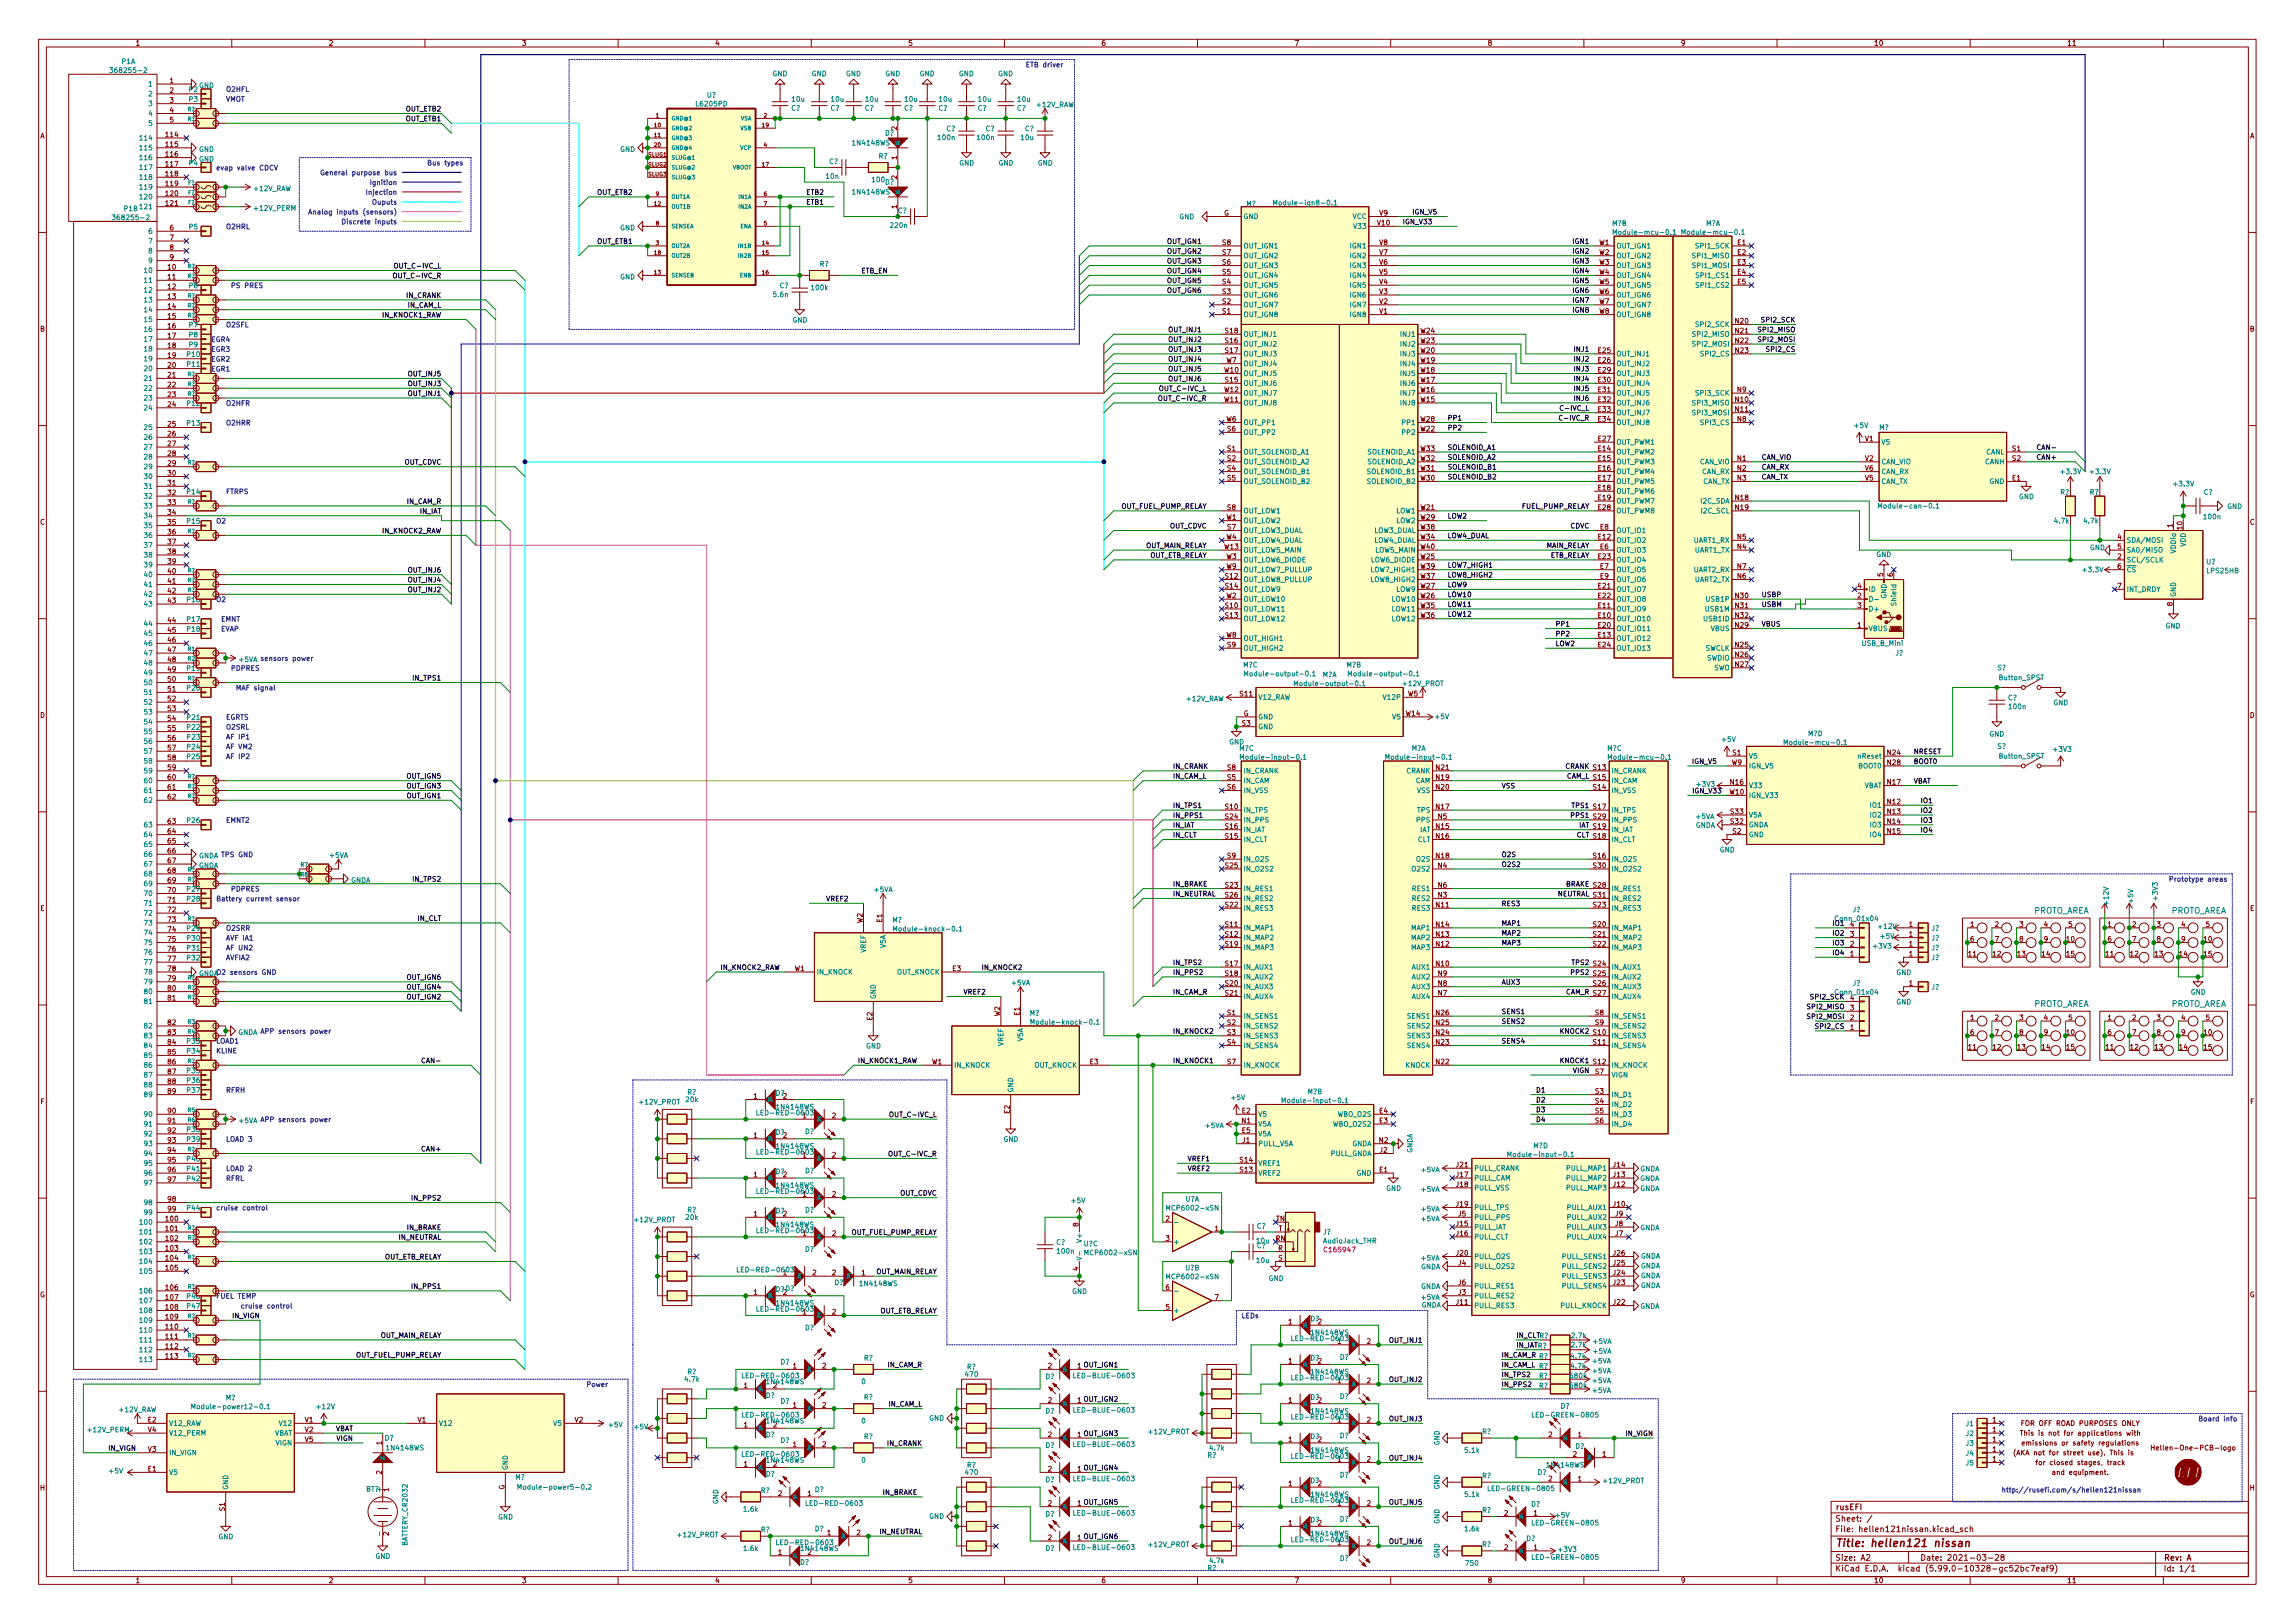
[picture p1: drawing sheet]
<svg xmlns="http://www.w3.org/2000/svg" width="594mm" height="420mm" viewBox="0 0 594 420" stroke-linecap="round" stroke-linejoin="round" font-family="sans-serif">
<defs><g id="words">
<text font-size="2.8" fill="#840000" x="475" y="400.5">Title: hellen121 nissan</text>
<g font-size="2.1" fill="#008484">
<text x="526.3" y="236.5">PROTO_AREA</text>
<text x="561.8" y="236.5">PROTO_AREA</text>
<text x="526.3" y="260.6">PROTO_AREA</text>
<text x="561.8" y="260.6">PROTO_AREA</text>
</g>
<g font-size="2.1" fill="#840000">
<text x="475" y="393.9">Sheet: /</text>
<text x="475" y="390.9">rusEFI</text>
<text x="475" y="396.6">File: hellen121nissan.kicad_sch</text>
<text x="475" y="406.8">KiCad E.D.A. kicad (5.99.0-10328-gc52bc7eaf9)</text>
<text x="475" y="404">Size: A2</text>
<text x="497" y="404">Date: 2021-03-28</text>
<text x="560" y="404">Rev: A</text>
<text x="560" y="406.8">Id: 1/1</text>
</g>
<g font-size="1.8" fill="#840000">
<text x="35" y="11.8">1</text>
<text x="85" y="11.8">2</text>
<text x="135" y="11.8">3</text>
<text x="185" y="11.8">4</text>
<text x="235" y="11.8">5</text>
<text x="285" y="11.8">6</text>
<text x="335" y="11.8">7</text>
<text x="385" y="11.8">8</text>
<text x="435" y="11.8">9</text>
<text x="485" y="11.8">10</text>
<text x="535" y="11.8">11</text>
<text x="44" y="21.5">1</text>
<text x="44" y="24">2</text>
<text x="44" y="26.6">3</text>
<text x="44" y="29.1">4</text>
<text x="10.3" y="35.8">A</text>
<text x="43" y="35.5">114</text>
<text x="44" y="31.7">5</text>
<text x="232.2" y="33.7" transform="rotate(-90 232.2 33.7)">2</text>
<text x="582.4" y="35.8">A</text>
<text x="43" y="38">115</text>
<text x="43" y="40.6">116</text>
<text x="232.2" y="41.3" transform="rotate(-90 232.2 41.3)">1</text>
<text x="43" y="43.1">117</text>
<text x="43" y="45.6">118</text>
<text x="232.2" y="46.4" transform="rotate(-90 232.2 46.4)">2</text>
<text x="43" y="48.2">119</text>
<text x="43" y="50.7">120</text>
<text x="43" y="53.3">121</text>
<text x="44" y="59.6">6</text>
<text x="232.2" y="54" transform="rotate(-90 232.2 54)">1</text>
<text x="316.8" y="55.8">G</text>
<text x="356.6" y="58.3">V10</text>
<text x="357.1" y="55.8">V9</text>
<text x="44" y="62.1">7</text>
<text x="44" y="64.7">8</text>
<text x="316.4" y="66">S7</text>
<text x="316.4" y="63.4">S8</text>
<text x="357.1" y="66">V7</text>
<text x="357.1" y="63.4">V8</text>
<text x="414" y="63.4">W1</text>
<text x="414" y="66">W2</text>
<text x="449.8" y="63.4">E1</text>
<text x="449.8" y="66">E2</text>
<text x="43.5" y="69.8">10</text>
<text x="44" y="67.2">9</text>
<text x="316.4" y="71">S5</text>
<text x="316.4" y="68.5">S6</text>
<text x="357.1" y="71">V5</text>
<text x="357.1" y="68.5">V6</text>
<text x="414" y="68.5">W3</text>
<text x="414" y="71">W4</text>
<text x="449.8" y="68.5">E3</text>
<text x="449.8" y="71">E4</text>
<text x="43.5" y="72.3">11</text>
<text x="43.5" y="74.8">12</text>
<text x="43.5" y="77.4">13</text>
<text x="316.4" y="76.1">S3</text>
<text x="316.4" y="73.6">S4</text>
<text x="357.1" y="76.1">V3</text>
<text x="357.1" y="73.6">V4</text>
<text x="414" y="73.6">W5</text>
<text x="414" y="76.1">W6</text>
<text x="449.8" y="73.6">E5</text>
<text x="43.5" y="79.9">14</text>
<text x="43.5" y="82.5">15</text>
<text x="316.4" y="81.2">S1</text>
<text x="316.4" y="78.7">S2</text>
<text x="357.1" y="81.2">V1</text>
<text x="357.1" y="78.7">V2</text>
<text x="414" y="78.7">W7</text>
<text x="414" y="81.2">W8</text>
<text x="449.2" y="83.7">N20</text>
<text x="10.3" y="85.8">B</text>
<text x="43.5" y="85">16</text>
<text x="43.5" y="87.5">17</text>
<text x="317.2" y="88.8">S16</text>
<text x="317.2" y="86.3">S18</text>
<text x="367.8" y="88.8">W23</text>
<text x="367.8" y="86.3">W24</text>
<text x="449.2" y="86.3">N21</text>
<text x="449.2" y="88.8">N22</text>
<text x="582.4" y="85.8">B</text>
<text x="43.5" y="90.1">18</text>
<text x="43.5" y="92.6">19</text>
<text x="43.5" y="95.2">20</text>
<text x="317.2" y="91.4">S17</text>
<text x="317.4" y="93.9">W7</text>
<text x="367.8" y="93.9">W19</text>
<text x="367.8" y="91.4">W20</text>
<text x="413.7" y="91.4">E25</text>
<text x="413.7" y="93.9">E26</text>
<text x="449.2" y="91.4">N23</text>
<text x="43.5" y="97.7">21</text>
<text x="43.5" y="100.2">22</text>
<text x="317" y="96.4">W10</text>
<text x="317" y="101.5">W12</text>
<text x="317.2" y="99">S15</text>
<text x="367.8" y="101.5">W16</text>
<text x="367.8" y="99">W17</text>
<text x="367.8" y="96.4">W18</text>
<text x="413.7" y="96.4">E29</text>
<text x="413.7" y="99">E30</text>
<text x="413.7" y="101.5">E31</text>
<text x="449.7" y="101.5">N9</text>
<text x="43.5" y="102.8">23</text>
<text x="43.5" y="105.3">24</text>
<text x="317" y="104.1">W11</text>
<text x="367.8" y="104.1">W15</text>
<text x="413.7" y="104.1">E32</text>
<text x="413.7" y="106.6">E33</text>
<text x="449.2" y="104.1">N10</text>
<text x="449.2" y="106.6">N11</text>
<text x="43.5" y="110.4">25</text>
<text x="43.5" y="112.9">26</text>
<text x="317.4" y="109.1">W6</text>
<text x="317.7" y="111.7">S6</text>
<text x="367.8" y="111.7">W22</text>
<text x="367.8" y="109.1">W28</text>
<text x="413.7" y="109.1">E34</text>
<text x="449.7" y="109.1">N8</text>
<text x="43.5" y="115.5">27</text>
<text x="43.5" y="118">28</text>
<text x="317.7" y="116.8">S1</text>
<text x="317.7" y="119.3">S2</text>
<text x="367.8" y="119.3">W32</text>
<text x="367.8" y="116.8">W33</text>
<text x="413.7" y="116.8">E14</text>
<text x="413.7" y="119.3">E15</text>
<text x="413.7" y="114.2">E27</text>
<text x="449.7" y="119.3">N1</text>
<text x="482.8" y="114.2">V1</text>
<text x="482.8" y="119.3">V2</text>
<text x="520.9" y="116.8">S1</text>
<text x="520.9" y="119.3">S2</text>
<text x="43.5" y="120.6">29</text>
<text x="43.5" y="123.1">30</text>
<text x="43.5" y="125.6">31</text>
<text x="317.7" y="121.8">S4</text>
<text x="317.7" y="124.4">S5</text>
<text x="367.8" y="124.4">W30</text>
<text x="367.8" y="121.8">W31</text>
<text x="413.7" y="121.8">E16</text>
<text x="413.7" y="124.4">E17</text>
<text x="449.7" y="121.8">N2</text>
<text x="449.7" y="124.4">N3</text>
<text x="482.8" y="124.4">V5</text>
<text x="482.8" y="121.8">V6</text>
<text x="520.9" y="124.4">E1</text>
<text x="43.5" y="128.2">32</text>
<text x="43.5" y="130.7">33</text>
<text x="317.7" y="132">S8</text>
<text x="367.8" y="132">W21</text>
<text x="413.7" y="126.9">E18</text>
<text x="413.7" y="129.5">E19</text>
<text x="413.7" y="132">E28</text>
<text x="449.2" y="129.5">N18</text>
<text x="449.2" y="132">N19</text>
<text x="10.3" y="135.8">C</text>
<text x="43.5" y="133.3">34</text>
<text x="43.5" y="135.8">35</text>
<text x="317.4" y="134.5">W1</text>
<text x="317.7" y="137.1">S7</text>
<text x="367.8" y="134.5">W29</text>
<text x="367.8" y="137.1">W38</text>
<text x="414.2" y="137.1">E8</text>
<text x="562.4" y="136.6" transform="rotate(-90 562.4 136.6)">1</text>
<text x="564.9" y="137" transform="rotate(-90 564.9 137)">10</text>
<text x="582.4" y="135.8">C</text>
<text x="43.5" y="138.3">36</text>
<text x="43.5" y="140.9">37</text>
<text x="43.5" y="143.4">38</text>
<text x="317" y="142.2">W13</text>
<text x="317.4" y="139.6">W4</text>
<text x="367.8" y="139.6">W34</text>
<text x="367.8" y="142.2">W40</text>
<text x="413.7" y="139.6">E12</text>
<text x="414.2" y="142.2">E6</text>
<text x="449.7" y="142.2">N4</text>
<text x="449.7" y="139.6">N5</text>
<text x="548.1" y="139.6">4</text>
<text x="548.1" y="142.2">5</text>
<text x="43.5" y="146">39</text>
<text x="43.5" y="148.5">40</text>
<text x="317.2" y="149.8">S12</text>
<text x="317.4" y="144.7">W3</text>
<text x="317.4" y="147.2">W9</text>
<text x="367.8" y="144.7">W25</text>
<text x="367.8" y="149.8">W37</text>
<text x="367.8" y="147.2">W39</text>
<text x="413.7" y="144.7">E23</text>
<text x="414.2" y="147.2">E7</text>
<text x="414.2" y="149.8">E9</text>
<text x="449.7" y="149.8">N6</text>
<text x="449.7" y="147.2">N7</text>
<text x="487.4" y="149.3" transform="rotate(-90 487.4 149.3)">5</text>
<text x="490" y="149.3" transform="rotate(-90 490 149.3)">6</text>
<text x="548.1" y="144.7">2</text>
<text x="548.1" y="147.2">6</text>
<text x="43.5" y="151">41</text>
<text x="43.5" y="153.6">42</text>
<text x="317.2" y="152.3">S14</text>
<text x="317.4" y="154.9">W2</text>
<text x="367.8" y="154.9">W26</text>
<text x="367.8" y="152.3">W27</text>
<text x="413.7" y="152.3">E21</text>
<text x="413.7" y="154.9">E22</text>
<text x="449.2" y="154.9">N30</text>
<text x="480.8" y="154.9">2</text>
<text x="480.8" y="152.3">4</text>
<text x="548.1" y="152.3">7</text>
<text x="43.5" y="156.1">43</text>
<text x="43.5" y="161.2">44</text>
<text x="317.2" y="157.4">S10</text>
<text x="317.2" y="159.9">S13</text>
<text x="367.8" y="157.4">W35</text>
<text x="367.8" y="159.9">W36</text>
<text x="413.7" y="159.9">E10</text>
<text x="413.7" y="157.4">E11</text>
<text x="449.2" y="157.4">N31</text>
<text x="449.2" y="159.9">N32</text>
<text x="480.8" y="157.4">3</text>
<text x="562.4" y="156.9" transform="rotate(-90 562.4 156.9)">8</text>
<text x="43.5" y="163.7">45</text>
<text x="43.5" y="166.3">46</text>
<text x="317.4" y="165">W8</text>
<text x="317.7" y="167.6">S9</text>
<text x="413.7" y="165">E13</text>
<text x="413.7" y="162.5">E20</text>
<text x="413.7" y="167.6">E24</text>
<text x="449.2" y="167.6">N25</text>
<text x="449.2" y="162.5">N29</text>
<text x="480.8" y="162.5">1</text>
<text x="43.5" y="168.8">47</text>
<text x="43.5" y="171.4">48</text>
<text x="43.5" y="173.9">49</text>
<text x="449.2" y="170.1">N26</text>
<text x="449.2" y="172.6">N27</text>
<text x="43.5" y="176.4">50</text>
<text x="43.5" y="179">51</text>
<text x="10.3" y="185.8">D</text>
<text x="43.5" y="181.5">52</text>
<text x="43.5" y="184.1">53</text>
<text x="321" y="180.3">S11</text>
<text x="321.9" y="185.3">G</text>
<text x="363.9" y="185.3">W14</text>
<text x="364.4" y="180.3">W5</text>
<text x="582.4" y="185.8">D</text>
<text x="43.5" y="186.6">54</text>
<text x="43.5" y="189.1">55</text>
<text x="43.5" y="191.7">56</text>
<text x="321.5" y="187.9">S3</text>
<text x="43.5" y="194.2">57</text>
<text x="43.5" y="196.8">58</text>
<text x="448.5" y="195.5">S1</text>
<text x="488.6" y="195.5">N24</text>
<text x="43.5" y="199.3">59</text>
<text x="43.5" y="201.8">60</text>
<text x="317.7" y="201.8">S5</text>
<text x="317.7" y="199.3">S8</text>
<text x="371.8" y="201.8">N19</text>
<text x="371.8" y="199.3">N21</text>
<text x="448" y="203.1">N16</text>
<text x="448.3" y="198">W9</text>
<text x="488.6" y="203.1">N17</text>
<text x="488.6" y="198">N28</text>
<text x="43.5" y="204.4">61</text>
<text x="43.5" y="206.9">62</text>
<text x="317.2" y="209.5">S10</text>
<text x="317.7" y="204.4">S6</text>
<text x="371.8" y="209.5">N17</text>
<text x="371.8" y="204.4">N20</text>
<text x="412.4" y="204.4">S14</text>
<text x="447.8" y="205.7">W10</text>
<text x="488.6" y="208.2">N12</text>
<text x="43.5" y="213.3">63</text>
<text x="43.5" y="215.8">64</text>
<text x="317.2" y="214.5">S16</text>
<text x="317.2" y="212">S24</text>
<text x="371.8" y="214.5">N15</text>
<text x="372.2" y="212">N5</text>
<text x="448" y="213.3">S32</text>
<text x="448" y="210.7">S33</text>
<text x="448.5" y="215.8">S2</text>
<text x="488.6" y="210.7">N13</text>
<text x="488.6" y="213.3">N14</text>
<text x="488.6" y="215.8">N15</text>
<text x="43.5" y="218.4">65</text>
<text x="43.5" y="220.9">66</text>
<text x="317.2" y="217.1">S15</text>
<text x="371.8" y="217.1">N16</text>
<text x="43.5" y="223.4">67</text>
<text x="43.5" y="226">68</text>
<text x="317.2" y="224.7">S25</text>
<text x="317.7" y="222.2">S9</text>
<text x="371.8" y="222.2">N18</text>
<text x="372.2" y="224.7">N4</text>
<text x="412.4" y="222.2">S16</text>
<text x="412.4" y="224.7">S30</text>
<text x="43.5" y="228.5">69</text>
<text x="43.5" y="231.1">70</text>
<text x="43.5" y="233.6">71</text>
<text x="317.2" y="229.8">S23</text>
<text x="317.2" y="232.3">S26</text>
<text x="372.2" y="232.3">N3</text>
<text x="372.2" y="229.8">N6</text>
<text x="412.4" y="229.8">S28</text>
<text x="10.4" y="235.8">E</text>
<text x="43.5" y="236.1">72</text>
<text x="43.5" y="238.7">73</text>
<text x="223.3" y="239" transform="rotate(-90 223.3 239)">W2</text>
<text x="228.3" y="238.7" transform="rotate(-90 228.3 238.7)">E1</text>
<text x="317.2" y="239.9">S11</text>
<text x="317.2" y="234.9">S22</text>
<text x="371.8" y="234.9">N11</text>
<text x="371.8" y="239.9">N14</text>
<text x="412.4" y="239.9">S20</text>
<text x="412.4" y="234.9">S23</text>
<text x="478.9" y="239.9">4</text>
<text x="494.2" y="239.9">1</text>
<text x="510" y="239.9">1</text>
<text x="516.4" y="239.9">2</text>
<text x="522.7" y="239.9">3</text>
<text x="529.1" y="239.9">4</text>
<text x="535.4" y="239.9">5</text>
<text x="545.6" y="239.9">1</text>
<text x="552" y="239.9">2</text>
<text x="558.3" y="239.9">3</text>
<text x="564.7" y="239.9">4</text>
<text x="571" y="239.9">5</text>
<text x="582.4" y="235.8">E</text>
<text x="43.5" y="241.2">74</text>
<text x="43.5" y="243.8">75</text>
<text x="317.2" y="242.5">S12</text>
<text x="317.2" y="245">S19</text>
<text x="371.8" y="245">N12</text>
<text x="371.8" y="242.5">N13</text>
<text x="412.4" y="242.5">S21</text>
<text x="412.4" y="245">S22</text>
<text x="478.9" y="245">2</text>
<text x="478.9" y="242.5">3</text>
<text x="494.2" y="242.5">1</text>
<text x="494.2" y="245">1</text>
<text x="510" y="243.8">6</text>
<text x="516.4" y="243.8">7</text>
<text x="522.7" y="243.8">8</text>
<text x="529.1" y="243.8">9</text>
<text x="535" y="243.8">10</text>
<text x="545.6" y="243.8">6</text>
<text x="552" y="243.8">7</text>
<text x="558.3" y="243.8">8</text>
<text x="564.7" y="243.8">9</text>
<text x="570.5" y="243.8">10</text>
<text x="43.5" y="246.3">76</text>
<text x="43.5" y="248.8">77</text>
<text x="43.5" y="251.4">78</text>
<text x="205.7" y="251.4">W1</text>
<text x="246.6" y="251.4">E3</text>
<text x="317.2" y="250.1">S17</text>
<text x="371.8" y="250.1">N10</text>
<text x="478.9" y="247.6">1</text>
<text x="494.2" y="247.6">1</text>
<text x="509.6" y="247.6">11</text>
<text x="515.9" y="247.6">12</text>
<text x="522.3" y="247.6">13</text>
<text x="528.6" y="247.6">14</text>
<text x="535" y="247.6">15</text>
<text x="545.1" y="247.6">11</text>
<text x="551.5" y="247.6">12</text>
<text x="557.8" y="247.6">13</text>
<text x="564.2" y="247.6">14</text>
<text x="570.5" y="247.6">15</text>
<text x="43.5" y="253.9">79</text>
<text x="43.5" y="256.5">80</text>
<text x="317.2" y="252.6">S18</text>
<text x="317.2" y="255.2">S20</text>
<text x="317.2" y="257.7">S21</text>
<text x="372.2" y="257.7">N7</text>
<text x="372.2" y="255.2">N8</text>
<text x="372.2" y="252.6">N9</text>
<text x="412.4" y="255.2">S26</text>
<text x="494.2" y="255.2">1</text>
<text x="43.5" y="259">81</text>
<text x="258.8" y="263.1" transform="rotate(-90 258.8 263.1)">W2</text>
<text x="263.9" y="262.9" transform="rotate(-90 263.9 262.9)">E1</text>
<text x="317.7" y="262.8">S1</text>
<text x="371.8" y="262.8">N26</text>
<text x="412.9" y="262.8">S8</text>
<text x="478.9" y="261.5">3</text>
<text x="478.9" y="259">4</text>
<text x="43.5" y="265.3">82</text>
<text x="43.5" y="267.9">83</text>
<text x="225.8" y="264.1" transform="rotate(-90 225.8 264.1)">E2</text>
<text x="317.7" y="265.3">S2</text>
<text x="317.7" y="267.9">S3</text>
<text x="371.8" y="267.9">N24</text>
<text x="371.8" y="265.3">N25</text>
<text x="412.9" y="265.3">S9</text>
<text x="478.9" y="266.6">1</text>
<text x="478.9" y="264.1">2</text>
<text x="510" y="264.1">1</text>
<text x="510" y="267.9">6</text>
<text x="516.4" y="264.1">2</text>
<text x="516.4" y="267.9">7</text>
<text x="522.7" y="264.1">3</text>
<text x="522.7" y="267.9">8</text>
<text x="529.1" y="264.1">4</text>
<text x="529.1" y="267.9">9</text>
<text x="535" y="267.9">10</text>
<text x="535.4" y="264.1">5</text>
<text x="545.6" y="264.1">1</text>
<text x="545.6" y="267.9">6</text>
<text x="552" y="264.1">2</text>
<text x="552" y="267.9">7</text>
<text x="558.3" y="264.1">3</text>
<text x="558.3" y="267.9">8</text>
<text x="564.7" y="264.1">4</text>
<text x="564.7" y="267.9">9</text>
<text x="570.5" y="267.9">10</text>
<text x="571" y="264.1">5</text>
<text x="43.5" y="270.4">84</text>
<text x="43.5" y="273">85</text>
<text x="43.5" y="275.5">86</text>
<text x="241.2" y="275.5">W1</text>
<text x="282.1" y="275.5">E3</text>
<text x="317.7" y="270.4">S4</text>
<text x="317.7" y="275.5">S7</text>
<text x="371.8" y="275.5">N22</text>
<text x="371.8" y="270.4">N23</text>
<text x="412.4" y="270.4">S11</text>
<text x="509.6" y="271.7">11</text>
<text x="515.9" y="271.7">12</text>
<text x="522.3" y="271.7">13</text>
<text x="528.6" y="271.7">14</text>
<text x="535" y="271.7">15</text>
<text x="545.1" y="271.7">11</text>
<text x="551.5" y="271.7">12</text>
<text x="557.8" y="271.7">13</text>
<text x="564.2" y="271.7">14</text>
<text x="570.5" y="271.7">15</text>
<text x="43.5" y="278">87</text>
<text x="43.5" y="280.6">88</text>
<text x="412.9" y="278">S7</text>
<text x="10.4" y="285.8">F</text>
<text x="43.5" y="283.1">89</text>
<text x="195.1" y="284.4">1</text>
<text x="412.9" y="283.1">S3</text>
<text x="412.9" y="285.7">S4</text>
<text x="582.5" y="285.8">F</text>
<text x="43.5" y="288.2">90</text>
<text x="43.5" y="290.7">91</text>
<text x="43.5" y="293.3">92</text>
<text x="207.8" y="289.5">1</text>
<text x="215.4" y="289.5">2</text>
<text x="261.4" y="288.3" transform="rotate(-90 261.4 288.3)">E2</text>
<text x="321.4" y="290.7">N1</text>
<text x="321.5" y="288.2">E2</text>
<text x="321.5" y="293.3">E5</text>
<text x="357.1" y="290.7">E3</text>
<text x="357.1" y="288.2">E4</text>
<text x="412.9" y="288.2">S5</text>
<text x="412.9" y="290.7">S6</text>
<text x="43.5" y="295.8">93</text>
<text x="43.5" y="298.4">94</text>
<text x="195.1" y="294.6">1</text>
<text x="207.8" y="299.6">1</text>
<text x="215.4" y="299.6">2</text>
<text x="321.6" y="295.8">J1</text>
<text x="357" y="295.8">N2</text>
<text x="357.2" y="298.4">J2</text>
<text x="43.5" y="300.9">95</text>
<text x="43.5" y="303.4">96</text>
<text x="43.5" y="306">97</text>
<text x="195.1" y="304.7">1</text>
<text x="321" y="303.4">S13</text>
<text x="321" y="300.9">S14</text>
<text x="357.1" y="303.4">E1</text>
<text x="377" y="304.7">J17</text>
<text x="377" y="302.2">J21</text>
<text x="417.6" y="304.7">J13</text>
<text x="417.6" y="302.2">J14</text>
<text x="43.5" y="311.1">98</text>
<text x="207.8" y="309.8">1</text>
<text x="215.4" y="309.8">2</text>
<text x="377" y="307.3">J18</text>
<text x="417.6" y="307.3">J12</text>
<text x="43" y="316.1">100</text>
<text x="43.5" y="313.6">99</text>
<text x="195.1" y="314.9">1</text>
<text x="279.1" y="317.5" transform="rotate(-90 279.1 317.5)">8</text>
<text x="301.8" y="316.1">2</text>
<text x="330.3" y="316.1">TN</text>
<text x="377" y="317.4">J15</text>
<text x="377" y="312.3">J19</text>
<text x="377.5" y="314.9">J5</text>
<text x="417.6" y="312.3">J10</text>
<text x="418.1" y="317.4">J8</text>
<text x="418.1" y="314.9">J9</text>
<text x="43" y="318.7">101</text>
<text x="43" y="321.2">102</text>
<text x="43" y="323.8">103</text>
<text x="207.8" y="320">1</text>
<text x="215.4" y="320">2</text>
<text x="301.8" y="321.2">3</text>
<text x="314.5" y="318.7">1</text>
<text x="330.2" y="321.2">RN</text>
<text x="330.8" y="323.8">R</text>
<text x="330.9" y="318.7">T</text>
<text x="377" y="320">J16</text>
<text x="418.1" y="320">J7</text>
<text x="43" y="326.3">104</text>
<text x="43" y="328.8">105</text>
<text x="279.1" y="329" transform="rotate(-90 279.1 329)">4</text>
<text x="330.9" y="326.3">S</text>
<text x="377" y="325">J20</text>
<text x="377.5" y="327.6">J4</text>
<text x="417.6" y="327.6">J25</text>
<text x="417.6" y="325">J26</text>
<text x="10.3" y="335.8">G</text>
<text x="43" y="333.9">106</text>
<text x="195.1" y="335.2">1</text>
<text x="202.7" y="330.1">1</text>
<text x="210.3" y="330.1">2</text>
<text x="215.4" y="330.1">2</text>
<text x="223" y="330.1">1</text>
<text x="301.8" y="333.9">6</text>
<text x="377.5" y="335.2">J3</text>
<text x="377.5" y="332.7">J6</text>
<text x="417.6" y="332.7">J23</text>
<text x="417.6" y="330.1">J24</text>
<text x="582.3" y="335.8">G</text>
<text x="43" y="336.5">107</text>
<text x="43" y="339">108</text>
<text x="43" y="341.5">109</text>
<text x="207.8" y="340.3">1</text>
<text x="215.4" y="340.3">2</text>
<text x="301.8" y="339">5</text>
<text x="314.5" y="336.5">7</text>
<text x="377" y="337.7">J11</text>
<text x="417.6" y="337.7">J22</text>
<text x="43" y="344.1">110</text>
<text x="43" y="346.6">111</text>
<text x="333.5" y="342.8">1</text>
<text x="346.2" y="347.9">1</text>
<text x="353.8" y="347.9">2</text>
<text x="43" y="349.2">112</text>
<text x="43" y="351.7">113</text>
<text x="333.5" y="353">1</text>
<text x="192.5" y="359.3">1</text>
<text x="200.2" y="359.3">2</text>
<text x="205.2" y="354.2">1</text>
<text x="212.9" y="354.2">2</text>
<text x="271.3" y="354.2">2</text>
<text x="346.2" y="358.1">1</text>
<text x="353.8" y="358.1">2</text>
<text x="205.2" y="364.4">1</text>
<text x="212.9" y="364.4">2</text>
<text x="271.3" y="363.1">2</text>
<text x="333.5" y="363.1">1</text>
<text x="38.3" y="368.2">E2</text>
<text x="38.3" y="370.8">V4</text>
<text x="78.9" y="368.2">V1</text>
<text x="78.9" y="370.8">V2</text>
<text x="108.1" y="368.2">V1</text>
<text x="148.8" y="368.2">V2</text>
<text x="192.5" y="369.5">1</text>
<text x="200.2" y="369.5">2</text>
<text x="346.2" y="368.2">1</text>
<text x="353.8" y="368.2">2</text>
<text x="515.8" y="368.2">1</text>
<text x="515.8" y="370.8">1</text>
<text x="523.9" y="369.1">FOR OFF ROAD PURPOSES ONLY</text>
<text x="525.2" y="371.6">This is not for applications with</text>
<text x="38.3" y="375.8">V3</text>
<text x="78.9" y="373.3">V5</text>
<text x="98.8" y="374" transform="rotate(-90 98.8 374)">1</text>
<text x="205.2" y="374.6">1</text>
<text x="212.9" y="374.6">2</text>
<text x="271.3" y="372">2</text>
<text x="333.5" y="373.3">1</text>
<text x="400.8" y="372">2</text>
<text x="407.2" y="377.1">2</text>
<text x="408.4" y="372">1</text>
<text x="414.8" y="377.1">1</text>
<text x="515.8" y="375.8">1</text>
<text x="515.8" y="373.3">1</text>
<text x="523.7" y="376.7">(AKA not for street use). This is</text>
<text x="525.2" y="374.2">emissions or safety regulations</text>
<text x="558.7" y="375.5">Hellen-One-PCB-logo</text>
<text x="38.3" y="380.9">E1</text>
<text x="98.8" y="381.7" transform="rotate(-90 98.8 381.7)">2</text>
<text x="192.5" y="379.6">1</text>
<text x="200.2" y="379.6">2</text>
<text x="271.3" y="380.9">2</text>
<text x="346.2" y="378.4">1</text>
<text x="353.8" y="378.4">2</text>
<text x="400.6" y="379.9">1N4148WS</text>
<text x="400.8" y="383.5">2</text>
<text x="408.4" y="383.5">1</text>
<text x="515.8" y="378.4">1</text>
<text x="528.6" y="379.3">for closed stages, track</text>
<text x="531.9" y="381.8">and equipment.</text>
<text x="10.3" y="385.8">H</text>
<text x="100.6" y="386.1" transform="rotate(-90 100.6 386.1)">1</text>
<text x="130.6" y="385.7" transform="rotate(-90 130.6 385.7)">G</text>
<text x="201.4" y="387.3">2</text>
<text x="209.1" y="387.3">1</text>
<text x="271.3" y="389.8">2</text>
<text x="333.5" y="384.7">1</text>
<text x="346.2" y="389.8">1</text>
<text x="353.8" y="389.8">2</text>
<text x="582.4" y="385.8">H</text>
<text x="58.2" y="391.1" transform="rotate(-90 58.2 391.1)">S1</text>
<text x="333.5" y="394.9">1</text>
<text x="389.4" y="392.3">2</text>
<text x="397" y="392.3">1</text>
<text x="100.6" y="397.5" transform="rotate(-90 100.6 397.5)">2</text>
<text x="214.1" y="397.4">1</text>
<text x="221.8" y="397.4">2</text>
<text x="271.3" y="398.7">2</text>
<text x="346.2" y="400">1</text>
<text x="353.8" y="400">2</text>
<text x="389.4" y="401.2">2</text>
<text x="397" y="401.2">1</text>
<text x="201.4" y="402.5">1</text>
<text x="209.1" y="402.5">2</text>
<text x="35" y="409.8">1</text>
<text x="85" y="409.8">2</text>
<text x="135" y="409.8">3</text>
<text x="185" y="409.8">4</text>
<text x="235" y="409.8">5</text>
<text x="285" y="409.8">6</text>
<text x="335" y="409.8">7</text>
<text x="385" y="409.8">8</text>
<text x="435" y="409.8">9</text>
<text x="485" y="409.8">10</text>
<text x="535" y="409.8">11</text>
</g>
<g font-size="1.8" fill="#008484">
<text x="31.5" y="16.5">P1A</text>
<text x="29.5" y="18.8">368255-2</text>
<text x="38.6" y="22.4">1</text>
<text x="49" y="23.8">P2</text>
<text x="51.5" y="22.8">GND</text>
<text x="199.9" y="19.7">GND</text>
<text x="210.1" y="19.7">GND</text>
<text x="219" y="19.7">GND</text>
<text x="229.1" y="19.7">GND</text>
<text x="238" y="19.7">GND</text>
<text x="248.2" y="19.7">GND</text>
<text x="258.3" y="19.7">GND</text>
<text x="38.6" y="24.9">2</text>
<text x="38.6" y="27.5">3</text>
<text x="49" y="26.3">P3</text>
<text x="180.4" y="27.5">L6205PD</text>
<text x="183" y="25.2">U?</text>
<text x="204.8" y="28.6">C?</text>
<text x="205.1" y="26.3">10u</text>
<text x="215" y="28.6">C?</text>
<text x="215.2" y="26.3">10u</text>
<text x="223.9" y="28.6">C?</text>
<text x="224.1" y="26.3">10u</text>
<text x="234" y="28.6">C?</text>
<text x="234.3" y="26.3">10u</text>
<text x="242.9" y="28.6">C?</text>
<text x="243.2" y="26.3">10u</text>
<text x="253.1" y="28.6">C?</text>
<text x="253.3" y="26.3">10u</text>
<text x="263.2" y="28.6">C?</text>
<text x="263.5" y="26.3">10u</text>
<text x="268.4" y="27.7">+12V_RAW</text>
<text x="38.6" y="30">4</text>
<text x="38.6" y="32.6">5</text>
<text x="229.1" y="35.1">D?</text>
<text x="245" y="33.9">C?</text>
<text x="255.1" y="33.9">C?</text>
<text x="265.3" y="33.9">C?</text>
<text x="36.7" y="36.4">114</text>
<text x="36.7" y="38.9">115</text>
<text x="36.7" y="41.4">116</text>
<text x="51.5" y="39.3">GND</text>
<text x="51.5" y="41.8">GND</text>
<text x="160.5" y="39.3">GND</text>
<text x="220.9" y="37.6">1N4148WS</text>
<text x="227.4" y="41">R?</text>
<text x="233" y="37.8" transform="rotate(-90 233 37.8)">K</text>
<text x="242.9" y="36.2">100n</text>
<text x="253.1" y="36.2">100n</text>
<text x="264.3" y="36.2">10u</text>
<text x="36.7" y="44">117</text>
<text x="36.7" y="46.5">118</text>
<text x="49" y="42.8">P4</text>
<text x="213.9" y="46.3">10n</text>
<text x="214.6" y="42.5">C?</text>
<text x="225.9" y="47.2">100</text>
<text x="229.1" y="47.8">D?</text>
<text x="248.3" y="42.8">GND</text>
<text x="258.4" y="42.8">GND</text>
<text x="268.6" y="42.8">GND</text>
<text x="36.7" y="49.1">119</text>
<text x="36.7" y="51.6">120</text>
<text x="65.7" y="49.5">+12V_RAW</text>
<text x="220.9" y="50.3">1N4148WS</text>
<text x="233" y="50.5" transform="rotate(-90 233 50.5)">K</text>
<text x="322.6" y="53.4">M?</text>
<text x="331.1" y="53.1">Module-ign8-0.1</text>
<text x="30.1" y="56.9">368255-2</text>
<text x="32.1" y="54.6">P1B</text>
<text x="36.7" y="54.1">121</text>
<text x="49" y="59.4">P5</text>
<text x="65.9" y="54.5">+12V_PERM</text>
<text x="160.5" y="59.6">GND</text>
<text x="230.6" y="59">220n</text>
<text x="232.4" y="55.2">C?</text>
<text x="305.2" y="56.7">GND</text>
<text x="321.8" y="56.7">GND</text>
<text x="350.1" y="56.7">VCC</text>
<text x="350.7" y="59.2">V33</text>
<text x="417.3" y="58.5">M?B</text>
<text x="441.5" y="58.5">M?A</text>
<text x="38.6" y="60.5">6</text>
<text x="38.6" y="63">7</text>
<text x="38.6" y="65.6">8</text>
<text x="321.8" y="64.3">OUT_IGN1</text>
<text x="349.7" y="64.3">IGN1</text>
<text x="418.3" y="64.3">OUT_IGN1</text>
<text x="418.9" y="60.8">Module-mcu-0.1</text>
<text x="436.7" y="60.8">Module-mcu-0.1</text>
<text x="439.2" y="64.3">SPI1_SCK</text>
<text x="37.7" y="70.7">10</text>
<text x="38.6" y="68.1">9</text>
<text x="212.2" y="69">R?</text>
<text x="321.8" y="71.9">OUT_IGN4</text>
<text x="321.8" y="69.4">OUT_IGN3</text>
<text x="321.8" y="66.8">OUT_IGN2</text>
<text x="349.7" y="71.9">IGN4</text>
<text x="349.7" y="69.4">IGN3</text>
<text x="349.7" y="66.8">IGN2</text>
<text x="418.3" y="66.8">OUT_IGN2</text>
<text x="418.3" y="69.4">OUT_IGN3</text>
<text x="418.3" y="71.9">OUT_IGN4</text>
<text x="438.5" y="66.8">SPI1_MISO</text>
<text x="438.5" y="69.4">SPI1_MOSI</text>
<text x="439.5" y="71.9">SPI1_CS1</text>
<text x="37.7" y="73.2">11</text>
<text x="37.7" y="75.7">12</text>
<text x="49" y="74.6">P6</text>
<text x="160.5" y="72.3">GND</text>
<text x="200.3" y="76.9">5.6n</text>
<text x="201.8" y="74.6">C?</text>
<text x="210.1" y="75.1">100k</text>
<text x="321.8" y="77">OUT_IGN6</text>
<text x="321.8" y="74.5">OUT_IGN5</text>
<text x="349.7" y="77">IGN6</text>
<text x="349.7" y="74.5">IGN5</text>
<text x="418.3" y="74.5">OUT_IGN5</text>
<text x="418.3" y="77">OUT_IGN6</text>
<text x="439.5" y="74.5">SPI1_CS2</text>
<text x="37.7" y="78.3">13</text>
<text x="37.7" y="80.8">14</text>
<text x="37.7" y="83.4">15</text>
<text x="205.1" y="83.5">GND</text>
<text x="321.8" y="82.1">OUT_IGN8</text>
<text x="321.8" y="79.5">OUT_IGN7</text>
<text x="349.7" y="82.1">IGN8</text>
<text x="349.7" y="79.5">IGN7</text>
<text x="418.3" y="79.5">OUT_IGN7</text>
<text x="418.3" y="82.1">OUT_IGN8</text>
<text x="37.7" y="85.9">16</text>
<text x="37.7" y="88.4">17</text>
<text x="49" y="87.3">P8</text>
<text x="49" y="84.8">P7</text>
<text x="49" y="89.8">P9</text>
<text x="321.8" y="89.7">OUT_INJ2</text>
<text x="321.8" y="87.2">OUT_INJ1</text>
<text x="362.8" y="89.7">INJ2</text>
<text x="362.8" y="87.2">INJ1</text>
<text x="438.5" y="87.2">SPI2_MISO</text>
<text x="438.5" y="89.7">SPI2_MOSI</text>
<text x="439.2" y="84.6">SPI2_SCK</text>
<text x="37.7" y="91">18</text>
<text x="37.7" y="93.5">19</text>
<text x="48.5" y="92.4">P10</text>
<text x="48.5" y="94.9">P11</text>
<text x="321.8" y="92.2">OUT_INJ3</text>
<text x="321.8" y="94.8">OUT_INJ4</text>
<text x="362.8" y="94.8">INJ4</text>
<text x="362.8" y="92.2">INJ3</text>
<text x="418.3" y="92.2">OUT_INJ1</text>
<text x="418.3" y="94.8">OUT_INJ2</text>
<text x="440.5" y="92.2">SPI2_CS</text>
<text x="37.7" y="96.1">20</text>
<text x="37.7" y="98.6">21</text>
<text x="37.7" y="101.1">22</text>
<text x="321.8" y="99.9">OUT_INJ6</text>
<text x="321.8" y="97.3">OUT_INJ5</text>
<text x="362.8" y="99.9">INJ6</text>
<text x="362.8" y="97.3">INJ5</text>
<text x="418.3" y="97.3">OUT_INJ3</text>
<text x="418.3" y="99.9">OUT_INJ4</text>
<text x="37.7" y="103.7">23</text>
<text x="37.7" y="106.2">24</text>
<text x="48.5" y="105.1">P12</text>
<text x="321.8" y="104.9">OUT_INJ8</text>
<text x="321.8" y="102.4">OUT_INJ7</text>
<text x="362.8" y="104.9">INJ8</text>
<text x="362.8" y="102.4">INJ7</text>
<text x="418.3" y="102.4">OUT_INJ5</text>
<text x="418.3" y="104.9">OUT_INJ6</text>
<text x="418.3" y="107.5">OUT_INJ7</text>
<text x="438.5" y="104.9">SPI3_MISO</text>
<text x="438.5" y="107.5">SPI3_MOSI</text>
<text x="439.2" y="102.4">SPI3_SCK</text>
<text x="37.7" y="111.3">25</text>
<text x="37.7" y="113.8">26</text>
<text x="48.5" y="110.2">P13</text>
<text x="321.8" y="112.6">OUT_PP2</text>
<text x="321.8" y="110">OUT_PP1</text>
<text x="363.2" y="112.6">PP2</text>
<text x="363.2" y="110">PP1</text>
<text x="418.3" y="110">OUT_INJ8</text>
<text x="440.5" y="110">SPI3_CS</text>
<text x="480.1" y="110.8">+5V</text>
<text x="486.4" y="111.3">M?</text>
<text x="37.7" y="116.4">27</text>
<text x="37.7" y="118.9">28</text>
<text x="321.8" y="117.6">OUT_SOLENOID_A1</text>
<text x="354" y="117.6">SOLENOID_A1</text>
<text x="418.3" y="117.6">OUT_PWM2</text>
<text x="418.3" y="115.1">OUT_PWM1</text>
<text x="486.9" y="115.1">V5</text>
<text x="514" y="117.6">CANL</text>
<text x="37.7" y="121.5">29</text>
<text x="37.7" y="124">30</text>
<text x="321.8" y="120.2">OUT_SOLENOID_A2</text>
<text x="321.8" y="122.7">OUT_SOLENOID_B1</text>
<text x="321.8" y="125.3">OUT_SOLENOID_B2</text>
<text x="354" y="125.3">SOLENOID_B2</text>
<text x="354" y="122.7">SOLENOID_B1</text>
<text x="354" y="120.2">SOLENOID_A2</text>
<text x="418.3" y="120.2">OUT_PWM3</text>
<text x="418.3" y="122.7">OUT_PWM4</text>
<text x="418.3" y="125.3">OUT_PWM5</text>
<text x="439.9" y="120.2">CAN_VIO</text>
<text x="440.5" y="122.7">CAN_RX</text>
<text x="440.7" y="125.3">CAN_TX</text>
<text x="486.9" y="120.2">CAN_VIO</text>
<text x="486.9" y="125.3">CAN_TX</text>
<text x="486.9" y="122.7">CAN_RX</text>
<text x="513.8" y="120.2">CANH</text>
<text x="515" y="125.3">GND</text>
<text x="533.6" y="122.7">+3.3V</text>
<text x="541.2" y="122.7">+3.3V</text>
<text x="562.8" y="125.9">+3.3V</text>
<text x="37.7" y="126.5">31</text>
<text x="37.7" y="129.1">32</text>
<text x="37.7" y="131.6">33</text>
<text x="48.5" y="127.9">P14</text>
<text x="418.3" y="127.8">OUT_PWM6</text>
<text x="418.3" y="130.3">OUT_PWM7</text>
<text x="440.3" y="130.3">I2C_SDA</text>
<text x="487.6" y="131.6">Module-can-0.1</text>
<text x="522.6" y="129.2">GND</text>
<text x="533.3" y="128">R?</text>
<text x="540.9" y="128">R?</text>
<text x="570.4" y="128.1">C?</text>
<text x="576.5" y="131.7">GND</text>
<text x="37.7" y="134.2">34</text>
<text x="37.7" y="136.7">35</text>
<text x="48.5" y="135.6">P15</text>
<text x="321.8" y="138">OUT_LOW3_DUAL</text>
<text x="321.8" y="132.9">OUT_LOW1</text>
<text x="321.8" y="135.4">OUT_LOW2</text>
<text x="355.5" y="138">LOW3_DUAL</text>
<text x="361.4" y="132.9">LOW1</text>
<text x="361.4" y="135.4">LOW2</text>
<text x="418.3" y="132.9">OUT_PWM8</text>
<text x="418.3" y="138">OUT_IO1</text>
<text x="440.5" y="132.9">I2C_SCL</text>
<text x="531.9" y="135.5">4.7k</text>
<text x="539.5" y="135.5">4.7k</text>
<text x="570.6" y="134.4">100n</text>
<text x="37.7" y="139.2">36</text>
<text x="37.7" y="141.8">37</text>
<text x="321.8" y="143">OUT_LOW5_MAIN</text>
<text x="321.8" y="140.5">OUT_LOW4_DUAL</text>
<text x="355.5" y="140.5">LOW4_DUAL</text>
<text x="355.9" y="143">LOW5_MAIN</text>
<text x="418.3" y="140.5">OUT_IO2</text>
<text x="418.3" y="143">OUT_IO3</text>
<text x="438.5" y="140.5">UART1_RX</text>
<text x="438.7" y="143">UART1_TX</text>
<text x="541" y="142.4">GND</text>
<text x="550.4" y="140.5">SDA/MOSI</text>
<text x="550.4" y="143">SA0/MISO</text>
<text x="563.2" y="143.1" transform="rotate(-90 563.2 143.1)">VDDio</text>
<text x="565.8" y="141.6" transform="rotate(-90 565.8 141.6)">VDD</text>
<text x="37.7" y="144.3">38</text>
<text x="37.7" y="146.9">39</text>
<text x="37.7" y="149.4">40</text>
<text x="321.8" y="145.6">OUT_LOW6_DIODE</text>
<text x="321.8" y="148.1">OUT_LOW7_PULLUP</text>
<text x="354.8" y="145.6">LOW6_DIODE</text>
<text x="355" y="148.1">LOW7_HIGH1</text>
<text x="418.3" y="145.6">OUT_IO4</text>
<text x="418.3" y="148.1">OUT_IO5</text>
<text x="438.5" y="148.1">UART2_RX</text>
<text x="485.7" y="144.2">GND</text>
<text x="539.3" y="148.1">+3.3V</text>
<text x="550.4" y="145.6">SCL/SCLK</text>
<text x="550.4" y="148.1">~CS</text>
<text x="571.1" y="146.1">U?</text>
<text x="571.4" y="148.4">LPS25HB</text>
<text x="37.7" y="151.9">41</text>
<text x="37.7" y="154.5">42</text>
<text x="48.5" y="155.9">P16</text>
<text x="321.8" y="150.7">OUT_LOW8_PULLUP</text>
<text x="321.8" y="153.2">OUT_LOW9</text>
<text x="321.8" y="155.7">OUT_LOW10</text>
<text x="355" y="150.7">LOW8_HIGH2</text>
<text x="360.4" y="155.7">LOW10</text>
<text x="361.4" y="153.2">LOW9</text>
<text x="418.3" y="153.2">OUT_IO7</text>
<text x="418.3" y="155.7">OUT_IO8</text>
<text x="418.3" y="150.7">OUT_IO6</text>
<text x="438.7" y="150.7">UART2_TX</text>
<text x="441.9" y="155.7">USB1P</text>
<text x="483.6" y="153.2">ID</text>
<text x="488.3" y="155" transform="rotate(-90 488.3 155)">GND</text>
<text x="550.4" y="153.2">INT_DRDY</text>
<text x="563.2" y="154.6" transform="rotate(-90 563.2 154.6)">GND</text>
<text x="37.7" y="157">43</text>
<text x="48.5" y="161">P17</text>
<text x="321.8" y="158.3">OUT_LOW11</text>
<text x="321.8" y="160.8">OUT_LOW12</text>
<text x="360.4" y="158.3">LOW11</text>
<text x="360.4" y="160.8">LOW12</text>
<text x="418.3" y="160.8">OUT_IO10</text>
<text x="418.3" y="158.3">OUT_IO9</text>
<text x="441.3" y="160.8">USB1ID</text>
<text x="441.6" y="158.3">USB1M</text>
<text x="483.6" y="158.3">D+</text>
<text x="490.9" y="156.4" transform="rotate(-90 490.9 156.4)">Shield</text>
<text x="37.7" y="162.1">44</text>
<text x="37.7" y="164.6">45</text>
<text x="37.7" y="167.2">46</text>
<text x="48.5" y="163.5">P18</text>
<text x="321.8" y="165.9">OUT_HIGH1</text>
<text x="418.3" y="165.9">OUT_IO12</text>
<text x="418.3" y="163.4">OUT_IO11</text>
<text x="442.9" y="163.4">VBUS</text>
<text x="482" y="167.2">USB_B_Mini</text>
<text x="483.6" y="163.4">VBUS</text>
<text x="560.5" y="162.7">GND</text>
<text x="37.7" y="169.7">47</text>
<text x="37.7" y="172.3">48</text>
<text x="48.5" y="173.7">P19</text>
<text x="321.7" y="172.8">M?C</text>
<text x="321.8" y="168.4">OUT_HIGH2</text>
<text x="348.5" y="172.8">M?B</text>
<text x="418.3" y="168.4">OUT_IO13</text>
<text x="441.3" y="168.4">SWCLK</text>
<text x="441.8" y="171">SWDIO</text>
<text x="443.6" y="173.5">SWO</text>
<text x="490.6" y="169.7">J?</text>
<text x="517" y="173.5">S?</text>
<text x="37.7" y="174.8">49</text>
<text x="37.7" y="177.3">50</text>
<text x="37.7" y="179.9">51</text>
<text x="48.5" y="178.7">P20</text>
<text x="323.6" y="175.1">Module-output-0.1</text>
<text x="336.5" y="177.6">Module-output-0.1</text>
<text x="342.3" y="175.3">M?A</text>
<text x="350.5" y="175.1">Module-output-0.1</text>
<text x="363.3" y="177.6">+12V_PROT</text>
<text x="517.6" y="176.1">Button_SPST</text>
<text x="37.7" y="182.4">52</text>
<text x="37.7" y="185">53</text>
<text x="307.2" y="181.5">+12V_RAW</text>
<text x="325.6" y="181.1">V12_RAW</text>
<text x="358.4" y="181.1">V12P</text>
<text x="519.8" y="181.3">C?</text>
<text x="520.1" y="183.6">100n</text>
<text x="531.5" y="182.5">GND</text>
<text x="37.7" y="187.5">54</text>
<text x="37.7" y="190">55</text>
<text x="48.5" y="188.9">P22</text>
<text x="48.5" y="186.4">P21</text>
<text x="48.5" y="191.4">P23</text>
<text x="325.6" y="186.2">GND</text>
<text x="325.6" y="188.8">GND</text>
<text x="360.5" y="186.2">V5</text>
<text x="371.6" y="186.1">+5V</text>
<text x="468" y="190.5">M?D</text>
<text x="514.9" y="190.7">GND</text>
<text x="37.7" y="192.6">56</text>
<text x="37.7" y="195.1">57</text>
<text x="37.7" y="197.7">58</text>
<text x="48.5" y="194">P24</text>
<text x="48.5" y="196.5">P25</text>
<text x="318.1" y="192.7">GND</text>
<text x="320.7" y="194.4">M?C</text>
<text x="322.5" y="196.7">Module-input-0.1</text>
<text x="360.1" y="196.6">Module-input-0.1</text>
<text x="365.3" y="194.3">M?A</text>
<text x="416" y="194.4">M?C</text>
<text x="417.6" y="196.7">Module-mcu-0.1</text>
<text x="445.8" y="192.1">+5V</text>
<text x="452.6" y="196.4">V5</text>
<text x="463.2" y="192.8">Module-mcu-0.1</text>
<text x="481.3" y="196.4">nReset</text>
<text x="517" y="193.8">S?</text>
<text x="517.6" y="196.4">Button_SPST</text>
<text x="531.7" y="194.6">+3V3</text>
<text x="37.7" y="200.2">59</text>
<text x="37.7" y="202.7">60</text>
<text x="321.8" y="202.7">IN_CAM</text>
<text x="321.8" y="200.2">IN_CRANK</text>
<text x="363.9" y="200.2">CRANK</text>
<text x="366.3" y="202.7">CAM</text>
<text x="417.1" y="200.2">IN_CRANK</text>
<text x="417.1" y="202.7">IN_CAM</text>
<text x="439.4" y="203.6">+3V3</text>
<text x="452.6" y="198.9">IGN_V5</text>
<text x="481.1" y="198.9">BOOT0</text>
<text x="37.7" y="205.3">61</text>
<text x="37.7" y="207.8">62</text>
<text x="321.8" y="205.3">IN_VSS</text>
<text x="366.8" y="205.3">VSS</text>
<text x="417.1" y="205.3">IN_VSS</text>
<text x="452.6" y="204">V33</text>
<text x="452.6" y="206.5">IGN_V33</text>
<text x="482.4" y="204">VBAT</text>
<text x="484.3" y="209.1">IO1</text>
<text x="37.7" y="214.2">63</text>
<text x="48.5" y="213">P26</text>
<text x="321.8" y="210.4">IN_TPS</text>
<text x="321.8" y="215.4">IN_IAT</text>
<text x="321.8" y="212.9">IN_PPS</text>
<text x="366.8" y="212.9">PPS</text>
<text x="366.9" y="210.4">TPS</text>
<text x="367.5" y="215.4">IAT</text>
<text x="417.1" y="210.4">IN_TPS</text>
<text x="417.1" y="215.4">IN_IAT</text>
<text x="417.1" y="212.9">IN_PPS</text>
<text x="438.8" y="214.3">GNDA</text>
<text x="439.1" y="212">+5VA</text>
<text x="452.6" y="214.2">GNDA</text>
<text x="452.6" y="211.6">V5A</text>
<text x="484.3" y="211.6">IO2</text>
<text x="484.3" y="214.2">IO3</text>
<text x="37.7" y="216.7">64</text>
<text x="37.7" y="219.2">65</text>
<text x="37.7" y="221.8">66</text>
<text x="321.8" y="218">IN_CLT</text>
<text x="366.9" y="218">CLT</text>
<text x="417.1" y="218">IN_CLT</text>
<text x="445.1" y="220.6">GND</text>
<text x="452.6" y="216.7">GND</text>
<text x="484.3" y="216.7">IO4</text>
<text x="37.7" y="224.3">67</text>
<text x="37.7" y="226.9">68</text>
<text x="51.4" y="224.7">GNDA</text>
<text x="85.4" y="222">+5VA</text>
<text x="321.8" y="225.6">IN_O2S2</text>
<text x="321.8" y="223.1">IN_O2S</text>
<text x="365.8" y="225.6">O2S2</text>
<text x="366.8" y="223.1">O2S</text>
<text x="417.1" y="223.1">IN_O2S</text>
<text x="417.1" y="225.6">IN_O2S2</text>
<text x="37.7" y="229.4">69</text>
<text x="37.7" y="231.9">70</text>
<text x="48.5" y="230.8">P27</text>
<text x="48.5" y="233.3">P28</text>
<text x="90.8" y="228.5">GNDA</text>
<text x="226.4" y="230.9">+5VA</text>
<text x="321.8" y="230.7">IN_RES1</text>
<text x="321.8" y="233.2">IN_RES2</text>
<text x="365.7" y="233.2">RES2</text>
<text x="365.7" y="230.7">RES1</text>
<text x="417.1" y="230.7">IN_RES1</text>
<text x="417.1" y="233.2">IN_RES2</text>
<text x="552.2" y="233.7" transform="rotate(-90 552.2 233.7)">+5V</text>
<text x="558.5" y="232.9" transform="rotate(-90 558.5 232.9)">+3V3</text>
<text x="37.7" y="234.5">71</text>
<text x="37.7" y="237">72</text>
<text x="37.7" y="239.6">73</text>
<text x="231" y="238.8">M?</text>
<text x="321.8" y="235.8">IN_RES3</text>
<text x="365.7" y="235.8">RES3</text>
<text x="417.1" y="235.8">IN_RES3</text>
<text x="475.4" y="238.4">Conn_01x04</text>
<text x="479.5" y="236.1">J?</text>
<text x="545.8" y="234.2" transform="rotate(-90 545.8 234.2)">+12V</text>
<text x="37.7" y="242.1">74</text>
<text x="37.7" y="244.6">75</text>
<text x="48.5" y="243.5">P30</text>
<text x="48.5" y="241">P29</text>
<text x="229.2" y="245.4" transform="rotate(-90 229.2 245.4)">V5A</text>
<text x="232.6" y="241.1">Module-knock-0.1</text>
<text x="321.8" y="240.8">IN_MAP1</text>
<text x="321.8" y="243.4">IN_MAP2</text>
<text x="321.8" y="245.9">IN_MAP3</text>
<text x="365.4" y="245.9">MAP3</text>
<text x="365.4" y="243.4">MAP2</text>
<text x="365.4" y="240.8">MAP1</text>
<text x="417.1" y="240.8">IN_MAP1</text>
<text x="417.1" y="243.4">IN_MAP2</text>
<text x="417.1" y="245.9">IN_MAP3</text>
<text x="485.1" y="245.5">+3V3</text>
<text x="486.3" y="240.5">+12V</text>
<text x="486.8" y="243">+5V</text>
<text x="499.9" y="240.9">J?</text>
<text x="499.9" y="243.5">J?</text>
<text x="37.7" y="247.2">76</text>
<text x="37.7" y="249.7">77</text>
<text x="48.5" y="246">P31</text>
<text x="48.5" y="248.6">P32</text>
<text x="224.2" y="246.7" transform="rotate(-90 224.2 246.7)">VREF</text>
<text x="321.8" y="251">IN_AUX1</text>
<text x="365.6" y="251">AUX1</text>
<text x="417.1" y="251">IN_AUX1</text>
<text x="499.9" y="246">J?</text>
<text x="499.9" y="248.6">J?</text>
<text x="37.7" y="252.3">78</text>
<text x="37.7" y="254.8">79</text>
<text x="37.7" y="257.3">80</text>
<text x="211.3" y="252.3">IN_KNOCK</text>
<text x="232.1" y="252.3">OUT_KNOCK</text>
<text x="261.9" y="255.1">+5VA</text>
<text x="321.8" y="253.5">IN_AUX2</text>
<text x="321.8" y="256.1">IN_AUX3</text>
<text x="365.6" y="256.1">AUX3</text>
<text x="365.6" y="253.5">AUX2</text>
<text x="417.1" y="253.5">IN_AUX2</text>
<text x="417.1" y="256.1">IN_AUX3</text>
<text x="475.4" y="257.5">Conn_01x04</text>
<text x="479.5" y="255.2">J?</text>
<text x="490.8" y="252.4">GND</text>
<text x="499.9" y="256.2">J?</text>
<text x="567" y="257.5">GND</text>
<text x="37.7" y="259.9">81</text>
<text x="226.7" y="258.7" transform="rotate(-90 226.7 258.7)">GND</text>
<text x="266.5" y="262.9">M?</text>
<text x="321.8" y="263.7">IN_SENS1</text>
<text x="321.8" y="258.6">IN_AUX4</text>
<text x="364.5" y="263.7">SENS1</text>
<text x="365.6" y="258.6">AUX4</text>
<text x="417.1" y="258.6">IN_AUX4</text>
<text x="417.1" y="263.7">IN_SENS1</text>
<text x="490.8" y="260">GND</text>
<text x="37.7" y="266.2">82</text>
<text x="37.7" y="268.8">83</text>
<text x="264.8" y="269.5" transform="rotate(-90 264.8 269.5)">V5A</text>
<text x="268.2" y="265.2">Module-knock-0.1</text>
<text x="321.8" y="266.2">IN_SENS2</text>
<text x="321.8" y="268.8">IN_SENS3</text>
<text x="364.5" y="268.8">SENS3</text>
<text x="364.5" y="266.2">SENS2</text>
<text x="417.1" y="268.8">IN_SENS3</text>
<text x="417.1" y="266.2">IN_SENS2</text>
<text x="37.7" y="271.3">84</text>
<text x="37.7" y="273.9">85</text>
<text x="48.5" y="272.7">P34</text>
<text x="48.5" y="270.2">P33</text>
<text x="224.1" y="271.4">GND</text>
<text x="259.7" y="270.8" transform="rotate(-90 259.7 270.8)">VREF</text>
<text x="321.8" y="271.3">IN_SENS4</text>
<text x="364.5" y="271.3">SENS4</text>
<text x="417.1" y="271.3">IN_SENS4</text>
<text x="37.7" y="276.4">86</text>
<text x="37.7" y="278.9">87</text>
<text x="37.7" y="281.5">88</text>
<text x="48.5" y="280.3">P36</text>
<text x="48.5" y="277.8">P35</text>
<text x="246.9" y="276.4">IN_KNOCK</text>
<text x="267.7" y="276.4">OUT_KNOCK</text>
<text x="321.8" y="276.4">IN_KNOCK</text>
<text x="363.8" y="276.4">KNOCK</text>
<text x="417.1" y="276.4">IN_KNOCK</text>
<text x="417.1" y="278.9">VIGN</text>
<text x="37.7" y="284">89</text>
<text x="48.5" y="282.9">P37</text>
<text x="165.6" y="285.9">+12V_PROT</text>
<text x="177.6" y="285.3">20k</text>
<text x="177.9" y="283.4">R?</text>
<text x="198.6" y="285.3">K</text>
<text x="200.8" y="283.6">D?</text>
<text x="201.2" y="287.2">1N4148WS</text>
<text x="202.7" y="284.4">2</text>
<text x="262.3" y="282.9" transform="rotate(-90 262.3 282.9)">GND</text>
<text x="318.8" y="284.8">+5V</text>
<text x="333.3" y="285.5">Module-input-0.1</text>
<text x="338.4" y="283.2">M?B</text>
<text x="417.1" y="284">IN_D1</text>
<text x="417.1" y="286.6">IN_D2</text>
<text x="37.7" y="289.1">90</text>
<text x="37.7" y="291.6">91</text>
<text x="48.5" y="293">P38</text>
<text x="197" y="288.7">LED-RED-0603</text>
<text x="200.8" y="293.8">D?</text>
<text x="208.4" y="293.6">D?</text>
<text x="211.6" y="290.4">K</text>
<text x="312.1" y="292">+5VA</text>
<text x="325.6" y="289.1">V5</text>
<text x="325.6" y="291.6">V5A</text>
<text x="345.3" y="291.6">WBO_O2S2</text>
<text x="346.2" y="289.1">WBO_O2S</text>
<text x="417.1" y="289.1">IN_D3</text>
<text x="417.1" y="291.6">IN_D4</text>
<text x="37.7" y="294.2">92</text>
<text x="37.7" y="296.7">93</text>
<text x="37.7" y="299.3">94</text>
<text x="48.5" y="295.6">P39</text>
<text x="197" y="298.9">LED-RED-0603</text>
<text x="198.6" y="295.4">K</text>
<text x="201.2" y="297.3">1N4148WS</text>
<text x="202.7" y="294.6">2</text>
<text x="259.7" y="295.6">GND</text>
<text x="325.6" y="294.2">V5A</text>
<text x="325.6" y="296.7">PULL_V5A</text>
<text x="344.3" y="299.3">PULL_GNDA</text>
<text x="349.9" y="296.7">GNDA</text>
<text x="365.6" y="298.6" transform="rotate(-90 365.6 298.6)">GNDA</text>
<text x="391.7" y="299.5">Module-input-0.1</text>
<text x="396.9" y="297.2">M?D</text>
<text x="37.7" y="301.8">95</text>
<text x="37.7" y="304.3">96</text>
<text x="48.5" y="305.7">P42</text>
<text x="48.5" y="303.2">P41</text>
<text x="48.5" y="300.7">P40</text>
<text x="198.6" y="305.6">K</text>
<text x="200.8" y="303.9">D?</text>
<text x="202.7" y="304.7">2</text>
<text x="208.4" y="303.7">D?</text>
<text x="211.6" y="300.5">K</text>
<text x="325.6" y="304.3">VREF2</text>
<text x="325.6" y="301.8">VREF1</text>
<text x="351.2" y="304.3">GND</text>
<text x="367.9" y="303.5">+5VA</text>
<text x="381.5" y="305.6">PULL_CAM</text>
<text x="381.5" y="303.1">PULL_CRANK</text>
<text x="405.5" y="305.6">PULL_MAP2</text>
<text x="405.5" y="303.1">PULL_MAP1</text>
<text x="424.4" y="305.7">GNDA</text>
<text x="424.5" y="303.2">GNDA</text>
<text x="37.7" y="306.9">97</text>
<text x="37.7" y="312">98</text>
<text x="197" y="309">LED-RED-0603</text>
<text x="201.2" y="307.5">1N4148WS</text>
<text x="211.6" y="310.7">K</text>
<text x="277.4" y="311.4">+5V</text>
<text x="306.8" y="311.1">U?A</text>
<text x="358.8" y="308.3">GND</text>
<text x="367.9" y="308.5">+5VA</text>
<text x="381.5" y="308.1">PULL_VSS</text>
<text x="405.5" y="308.1">PULL_MAP3</text>
<text x="424.5" y="308.3">GNDA</text>
<text x="36.7" y="317">100</text>
<text x="37.7" y="314.5">99</text>
<text x="48.5" y="313.4">P44</text>
<text x="164.3" y="316.4">+12V_PROT</text>
<text x="177.6" y="315.8">20k</text>
<text x="177.9" y="313.9">R?</text>
<text x="198.6" y="315.8">K</text>
<text x="200.8" y="314.1">D?</text>
<text x="201.2" y="317.7">1N4148WS</text>
<text x="202.7" y="314.9">2</text>
<text x="208.4" y="313.9">D?</text>
<text x="302.7" y="313.4">MCP6002-xSN</text>
<text x="367.9" y="313.6">+5VA</text>
<text x="367.9" y="316.2">+5VA</text>
<text x="381.5" y="313.2">PULL_TPS</text>
<text x="381.5" y="315.8">PULL_PPS</text>
<text x="405.7" y="313.2">PULL_AUX1</text>
<text x="405.7" y="315.8">PULL_AUX2</text>
<text x="36.7" y="319.6">101</text>
<text x="36.7" y="322.1">102</text>
<text x="197" y="319.2">LED-RED-0603</text>
<text x="211.6" y="320.8">K</text>
<text x="273.4" y="322.2">C?</text>
<text x="280" y="321.3" transform="rotate(-90 280 321.3)">V+</text>
<text x="280.5" y="322.6">U?C</text>
<text x="303.7" y="322.1">+</text>
<text x="325.3" y="318.1">C?</text>
<text x="325.3" y="323.1">C?</text>
<text x="325.3" y="321.9">10u</text>
<text x="342.5" y="319.6">J?</text>
<text x="342.6" y="321.9">AudioJack_THR</text>
<text x="381.5" y="318.3">PULL_IAT</text>
<text x="381.5" y="320.8">PULL_CLT</text>
<text x="405.7" y="320.8">PULL_AUX4</text>
<text x="405.7" y="318.3">PULL_AUX3</text>
<text x="424.5" y="318.5">GNDA</text>
<text x="36.7" y="324.7">103</text>
<text x="36.7" y="327.2">104</text>
<text x="36.7" y="329.7">105</text>
<text x="191.9" y="329.4">LED-RED-0603</text>
<text x="208.4" y="324">D?</text>
<text x="273.8" y="324.5">100n</text>
<text x="281.5" y="324.9">MCP6002-xSN</text>
<text x="306.8" y="328.8">U?B</text>
<text x="325.3" y="326.9">10u</text>
<text x="367.7" y="328.6">GNDA</text>
<text x="367.9" y="326.3">+5VA</text>
<text x="381.5" y="325.9">PULL_O2S</text>
<text x="381.5" y="328.5">PULL_O2S2</text>
<text x="404.6" y="328.5">PULL_SENS2</text>
<text x="404.6" y="325.9">PULL_SENS1</text>
<text x="424.6" y="325.8">GNDA</text>
<text x="424.6" y="328.4">GNDA</text>
<text x="36.7" y="334.8">106</text>
<text x="200.8" y="334.4">D?D?</text>
<text x="202.7" y="335.2">2</text>
<text x="206.5" y="331">K</text>
<text x="216" y="332.7">D?</text>
<text x="219.2" y="331">K</text>
<text x="222.8" y="332.9">1N4148WS</text>
<text x="277.5" y="334.9">GND</text>
<text x="302.7" y="331.1">MCP6002-xSN</text>
<text x="328.4" y="331.6">GND</text>
<text x="367.7" y="333.7">GNDA</text>
<text x="381.5" y="333.5">PULL_RES1</text>
<text x="404.6" y="333.5">PULL_SENS4</text>
<text x="404.6" y="331">PULL_SENS3</text>
<text x="424.6" y="330.9">GNDA</text>
<text x="424.6" y="333.4">GNDA</text>
<text x="36.7" y="337.4">107</text>
<text x="36.7" y="339.9">108</text>
<text x="48.5" y="338.8">P47</text>
<text x="48.5" y="336.2">P46</text>
<text x="197" y="339.5">LED-RED-0603</text>
<text x="198.6" y="336.1">K</text>
<text x="201.2" y="338">1N4148WS</text>
<text x="211.6" y="341.2">K</text>
<text x="303.7" y="339.9">+</text>
<text x="367.9" y="338.5">GNDA</text>
<text x="367.9" y="336.5">+5VA</text>
<text x="381.5" y="338.6">PULL_RES3</text>
<text x="381.5" y="336.1">PULL_RES2</text>
<text x="404" y="338.6">PULL_KNOCK</text>
<text x="424.5" y="338.8">GNDA</text>
<text x="36.7" y="342.4">109</text>
<text x="36.7" y="345">110</text>
<text x="36.7" y="347.5">111</text>
<text x="208.4" y="344.4">D?</text>
<text x="335.4" y="347.1">LED-RED-0603</text>
<text x="337.1" y="343.7">K</text>
<text x="339.2" y="342">D?</text>
<text x="339.6" y="345.6">1N4148WS</text>
<text x="341.1" y="342.8">2</text>
<text x="406.9" y="346.4">2.7k</text>
<text x="412.4" y="347.9">+5VA</text>
<text x="36.7" y="350.1">112</text>
<text x="36.7" y="352.6">113</text>
<text x="202" y="353.2">D?</text>
<text x="223.6" y="352.2">R?</text>
<text x="337.1" y="353.9">K</text>
<text x="339.2" y="352.2">D?</text>
<text x="341.1" y="353">2</text>
<text x="346.8" y="352">D?</text>
<text x="350" y="348.8">K</text>
<text x="406.7" y="351.7">4.7k</text>
<text x="406.9" y="348.8">2.7k</text>
<text x="412.3" y="353">+5VA</text>
<text x="412.4" y="350.4">+5VA</text>
<text x="177.3" y="357.7">4.7k</text>
<text x="177.9" y="355.8">R?</text>
<text x="193.2" y="356.8">LED-RED-0603</text>
<text x="198.7" y="358.3">1N4148WS</text>
<text x="209" y="355.1">K</text>
<text x="223" y="358.3">0</text>
<text x="250" y="356.4">470</text>
<text x="250.3" y="354.5">R?</text>
<text x="270.6" y="357">D?</text>
<text x="274.8" y="355.1">K</text>
<text x="279" y="356.8">LED-BLUE-0603</text>
<text x="335.4" y="357.3">LED-RED-0603</text>
<text x="339.6" y="355.8">1N4148WS</text>
<text x="350" y="358.9">K</text>
<text x="398.4" y="356.8">R?</text>
<text x="398.4" y="359.4">R?</text>
<text x="406.5" y="356.8">680k</text>
<text x="406.5" y="359.3">680k</text>
<text x="406.7" y="354.3">4.7k</text>
<text x="412.3" y="355.5">+5VA</text>
<text x="412.3" y="358">+5VA</text>
<text x="30.9" y="365.6">+12V_RAW</text>
<text x="51.2" y="364.8">Module-power12-0.1</text>
<text x="58.4" y="362.5">M?</text>
<text x="82.1" y="364.8">+12V</text>
<text x="196.1" y="360.2">K</text>
<text x="198.2" y="361.9">D?</text>
<text x="202" y="363.4">D?</text>
<text x="209" y="365.3">K</text>
<text x="223.6" y="362.4">R?</text>
<text x="270.6" y="365.9">D?</text>
<text x="274.8" y="364">K</text>
<text x="279" y="365.7">LED-BLUE-0603</text>
<text x="337.1" y="364">K</text>
<text x="339.2" y="362.4">D?</text>
<text x="339.6" y="365.9">1N4148WS</text>
<text x="341.1" y="363.1">2</text>
<text x="346.8" y="362.1">D?</text>
<text x="404" y="364.6">D?</text>
<text x="412.3" y="360.6">+5VA</text>
<text x="22.8" y="370.8">+12V_PERM</text>
<text x="43.7" y="369.1">V12_RAW</text>
<text x="43.7" y="371.6">V12_PERM</text>
<text x="70.9" y="371.6">VBAT</text>
<text x="72.5" y="369.1">V12</text>
<text x="113.5" y="369.1">V12</text>
<text x="143.4" y="369.1">V5</text>
<text x="157.7" y="369.5">+5V</text>
<text x="164.3" y="370">+5V</text>
<text x="193.2" y="366.9">LED-RED-0603</text>
<text x="196.1" y="370.4">K</text>
<text x="198.7" y="368.5">1N4148WS</text>
<text x="223" y="368.5">0</text>
<text x="240.5" y="367.8">GND</text>
<text x="297.4" y="371.3">+12V_PROT</text>
<text x="335.4" y="367.5">LED-RED-0603</text>
<text x="350" y="369.1">K</text>
<text x="383.6" y="371.2">R?</text>
<text x="397.7" y="366.9">LED-GREEN-0805</text>
<text x="508.9" y="369.2">J1</text>
<text x="508.9" y="371.7">J2</text>
<text x="43.7" y="376.7">IN_VIGN</text>
<text x="71.4" y="374.2">VIGN</text>
<text x="99.6" y="372.9">D?</text>
<text x="99.7" y="377.9" transform="rotate(-90 99.7 377.9)">K</text>
<text x="100.3" y="375.5">1N4148WS</text>
<text x="193.2" y="377.1">LED-RED-0603</text>
<text x="198.2" y="372">D?</text>
<text x="202" y="373.5">D?</text>
<text x="209" y="375.5">K</text>
<text x="223.6" y="372.5">R?</text>
<text x="270.6" y="374.8">D?</text>
<text x="274.8" y="372.9">K</text>
<text x="279" y="374.6">LED-BLUE-0603</text>
<text x="312.5" y="377.4">R?</text>
<text x="313.2" y="375.5">4.7k</text>
<text x="335.4" y="377.6">LED-RED-0603</text>
<text x="337.1" y="374.2">K</text>
<text x="339.2" y="372.5">D?</text>
<text x="339.6" y="376.1">1N4148WS</text>
<text x="341.1" y="373.3">2</text>
<text x="346.8" y="372.3">D?</text>
<text x="372.6" y="374.2" transform="rotate(-90 372.6 374.2)">GND</text>
<text x="379.3" y="376.1">5.1k</text>
<text x="404.4" y="372.9">K</text>
<text x="407.8" y="375.1">D?</text>
<text x="411" y="378">K</text>
<text x="508.9" y="376.8">J4</text>
<text x="508.9" y="374.3">J3</text>
<text x="28.4" y="381.4">+5V</text>
<text x="43.7" y="381.8">V5</text>
<text x="131.4" y="380.7" transform="rotate(-90 131.4 380.7)">GND</text>
<text x="133.3" y="383.1">M?</text>
<text x="196.1" y="380.5">K</text>
<text x="198.2" y="382.2">D?</text>
<text x="198.7" y="378.6">1N4148WS</text>
<text x="223" y="378.6">0</text>
<text x="250" y="381.8">470</text>
<text x="250.3" y="379.9">R?</text>
<text x="270.6" y="383.7">D?</text>
<text x="274.8" y="381.8">K</text>
<text x="279" y="383.4">LED-BLUE-0603</text>
<text x="339.2" y="383.9">D?</text>
<text x="346.8" y="382.5">D?</text>
<text x="350" y="379.3">K</text>
<text x="383.6" y="382.7">R?</text>
<text x="398" y="381.8">D?</text>
<text x="415.1" y="384">+12V_PROT</text>
<text x="508.9" y="379.4">J5</text>
<text x="59.1" y="385.7" transform="rotate(-90 59.1 385.7)">GND</text>
<text x="94.7" y="386.1">BT?</text>
<text x="98.8" y="386.1" transform="rotate(-90 98.8 386.1)">+</text>
<text x="135.5" y="385.6">Module-power5-0.2</text>
<text x="185.9" y="389.4" transform="rotate(-90 185.9 389.4)">GND</text>
<text x="196.9" y="386.5">R?</text>
<text x="205" y="388.2">K</text>
<text x="209.7" y="389.8">LED-RED-0603</text>
<text x="210.9" y="386.2">D?</text>
<text x="335.4" y="389">LED-RED-0603</text>
<text x="337.1" y="385.6">K</text>
<text x="339.6" y="387.5">1N4148WS</text>
<text x="341.1" y="384.7">2</text>
<text x="372.6" y="385.6" transform="rotate(-90 372.6 385.6)">GND</text>
<text x="379.3" y="387.5">5.1k</text>
<text x="386.2" y="386">LED-GREEN-0805</text>
<text x="404.4" y="384.3">K</text>
<text x="128.9" y="393.4">GND</text>
<text x="192.6" y="391.3">1.6k</text>
<text x="240.5" y="393.2">GND</text>
<text x="270.6" y="392.6">D?</text>
<text x="274.8" y="390.7">K</text>
<text x="279" y="392.3">LED-BLUE-0603</text>
<text x="337.1" y="395.8">K</text>
<text x="339.2" y="394.1">D?</text>
<text x="341.1" y="394.9">2</text>
<text x="346.8" y="393.9">D?</text>
<text x="350" y="390.7">K</text>
<text x="372.6" y="394.5" transform="rotate(-90 372.6 394.5)">GND</text>
<text x="383.6" y="391.6">R?</text>
<text x="392.9" y="393.2">K</text>
<text x="396.3" y="390">D?</text>
<text x="397.7" y="394.9">LED-GREEN-0805</text>
<text x="402.8" y="392.9">+5V</text>
<text x="56.5" y="398.4">GND</text>
<text x="98.8" y="397.3" transform="rotate(-90 98.8 397.3)">-</text>
<text x="105.5" y="400" transform="rotate(-90 105.5 400)">BATTERY_CR2032</text>
<text x="175.5" y="397.9">+12V_PROT</text>
<text x="192.6" y="401.5">1.6k</text>
<text x="196.9" y="396.6">R?</text>
<text x="202.1" y="400">LED-RED-0603</text>
<text x="207.6" y="401.5">1N4148WS</text>
<text x="210.9" y="396.4">D?</text>
<text x="217.9" y="398.3">K</text>
<text x="270.6" y="401.5">D?</text>
<text x="274.8" y="399.6">K</text>
<text x="279" y="401.2">LED-BLUE-0603</text>
<text x="297.4" y="400.5">+12V_PROT</text>
<text x="335.4" y="399.2">LED-RED-0603</text>
<text x="339.6" y="397.7">1N4148WS</text>
<text x="350" y="400.9">K</text>
<text x="379.3" y="396.4">1.6k</text>
<text x="383.6" y="400.5">R?</text>
<text x="395.1" y="398.9">D?</text>
<text x="403.6" y="401.8">+3V3</text>
<text x="97.1" y="403.5">GND</text>
<text x="205" y="403.4">K</text>
<text x="207.1" y="405.1">D?</text>
<text x="312.5" y="406.6">R?</text>
<text x="313.2" y="404.7">4.7k</text>
<text x="346.8" y="404">D?</text>
<text x="372.6" y="403.4" transform="rotate(-90 372.6 403.4)">GND</text>
<text x="379.5" y="405.3">750</text>
<text x="392.9" y="402.1">K</text>
<text x="397.7" y="403.8">LED-GREEN-0805</text>
</g>
<g font-size="1.8" fill="#0000c2">
<text x="265.4" y="17.4">ETB driver</text>
<text x="58.4" y="23.8">O2HFL</text>
<text x="58.4" y="26.3">VMOT</text>
<text x="55.9" y="44.1">evap valve CDCV</text>
<text x="85.2" y="45.3">General purpose bus</text>
<text x="96.5" y="47.9">Ignition</text>
<text x="110.5" y="42.8">Bus types</text>
<text x="95.6" y="50.4">Injection</text>
<text x="96.7" y="53">Ouputs</text>
<text x="58.4" y="59.3">O2HRL</text>
<text x="82.6" y="55.5">Analog inputs (sensors)</text>
<text x="90.1" y="58">Discrete inputs</text>
<text x="59.7" y="74.6">PS PRES</text>
<text x="54.6" y="88.5">EGR4</text>
<text x="58.4" y="84.7">O2SFL</text>
<text x="54.6" y="91.1">EGR3</text>
<text x="54.6" y="93.6">EGR2</text>
<text x="54.6" y="96.1">EGR1</text>
<text x="58.4" y="105">O2HFR</text>
<text x="58.4" y="110.1">O2HRR</text>
<text x="58.4" y="127.9">FTRPS</text>
<text x="55.9" y="135.5">O2</text>
<text x="55.9" y="155.8">O2</text>
<text x="57.1" y="160.9">EMNT</text>
<text x="57.1" y="163.5">EVAP</text>
<text x="59.7" y="173.6">PDPRES</text>
<text x="61.9" y="171.4">+5VA sensors power</text>
<text x="61" y="178.7">MAF signal</text>
<text x="58.4" y="191.4">AF IP1</text>
<text x="58.4" y="188.9">O2SRL</text>
<text x="58.4" y="186.3">EGRTS</text>
<text x="58.4" y="196.5">AF IP2</text>
<text x="58.4" y="193.9">AF VM2</text>
<text x="58.4" y="213">EMNT2</text>
<text x="51.4" y="222.2">GNDA TPS GND</text>
<text x="55.9" y="233.3">Battery current sensor</text>
<text x="59.7" y="230.8">PDPRES</text>
<text x="561.3" y="228.2">Prototype areas</text>
<text x="58.4" y="243.5">AVF IA1</text>
<text x="58.4" y="240.9">O2SRR</text>
<text x="58.4" y="246">AF UN2</text>
<text x="58.4" y="248.5">AVFIA2</text>
<text x="51.4" y="252.7">GNDAO2 sensors GND</text>
<text x="61.6" y="267.9">GNDA APP sensors power</text>
<text x="55.9" y="270.1">LOAD1</text>
<text x="55.9" y="272.7">KLINE</text>
<text x="58.4" y="282.8">RFRH</text>
<text x="61.9" y="290.8">+5VA APP sensors power</text>
<text x="58.4" y="295.5">LOAD 3</text>
<text x="58.4" y="305.7">RFRL</text>
<text x="58.4" y="303.2">LOAD 2</text>
<text x="55.9" y="313.3">cruise control</text>
<text x="55.9" y="336.2">FUEL TEMP</text>
<text x="62.2" y="338.7">cruise control</text>
<text x="321.3" y="341.3">LEDs</text>
<text x="152.2" y="359">Power</text>
<text x="569" y="367.9">Board info</text>
<text x="524.9" y="386.3">http://rusefi.com/s/hellen121nissan</text>
</g>
<g font-size="1.8">
<text x="105.1" y="28.8">OUT_ETB2</text>
<text x="105.1" y="31.4">OUT_ETB1</text>
<text x="154.6" y="50.4">OUT_ETB2</text>
<text x="208.8" y="50.4">ETB2</text>
<text x="208.8" y="53">ETB1</text>
<text x="363.6" y="58">IGN_V33</text>
<text x="365.8" y="55.5">IGN_V5</text>
<text x="154.6" y="63.1">OUT_ETB1</text>
<text x="302.3" y="65.7">OUT_IGN2</text>
<text x="302.3" y="63.1">OUT_IGN1</text>
<text x="407.4" y="65.7">IGN2</text>
<text x="407.4" y="63.1">IGN1</text>
<text x="102.7" y="69.5">OUT_C-IVC_L</text>
<text x="222.9" y="70.7">ETB_EN</text>
<text x="302.3" y="68.2">OUT_IGN3</text>
<text x="302.3" y="70.7">OUT_IGN4</text>
<text x="407.4" y="70.7">IGN4</text>
<text x="407.4" y="68.2">IGN3</text>
<text x="102.5" y="72">OUT_C-IVC_R</text>
<text x="105.2" y="77.1">IN_CRANK</text>
<text x="302.3" y="75.8">OUT_IGN6</text>
<text x="302.3" y="73.3">OUT_IGN5</text>
<text x="407.4" y="75.8">IGN6</text>
<text x="407.4" y="73.3">IGN5</text>
<text x="98.9" y="82.2">IN_KNOCK1_RAW</text>
<text x="105.5" y="79.6">IN_CAM_L</text>
<text x="407.4" y="80.9">IGN8</text>
<text x="407.4" y="78.4">IGN7</text>
<text x="456.3" y="83.4">SPI2_SCK</text>
<text x="302.7" y="86">OUT_INJ1</text>
<text x="302.7" y="88.5">OUT_INJ2</text>
<text x="455.5" y="88.5">SPI2_MOSI</text>
<text x="455.5" y="86">SPI2_MISO</text>
<text x="302.7" y="93.6">OUT_INJ4</text>
<text x="302.7" y="91.1">OUT_INJ3</text>
<text x="407.7" y="93.6">INJ2</text>
<text x="407.7" y="91.1">INJ1</text>
<text x="457.5" y="91.1">SPI2_CS</text>
<text x="105.8" y="100">OUT_INJ3</text>
<text x="105.8" y="97.4">OUT_INJ5</text>
<text x="300.8" y="101.2">OUT_C-IVC_L</text>
<text x="302.7" y="96.1">OUT_INJ5</text>
<text x="302.7" y="98.7">OUT_INJ6</text>
<text x="407.7" y="101.2">INJ5</text>
<text x="407.7" y="98.7">INJ4</text>
<text x="407.7" y="96.1">INJ3</text>
<text x="105.8" y="102.5">OUT_INJ1</text>
<text x="300.6" y="103.8">OUT_C-IVC_R</text>
<text x="404.6" y="106.3">C-IVC_L</text>
<text x="407.7" y="103.8">INJ6</text>
<text x="374.6" y="111.4">PP2</text>
<text x="374.6" y="108.8">PP1</text>
<text x="404.4" y="108.8">C-IVC_R</text>
<text x="374.6" y="116.5">SOLENOID_A1</text>
<text x="374.6" y="119">SOLENOID_A2</text>
<text x="455.9" y="119">CAN_VIO</text>
<text x="527" y="116.5">CAN-</text>
<text x="527" y="119">CAN+</text>
<text x="104.6" y="120.3">OUT_CDVC</text>
<text x="374.6" y="124.1">SOLENOID_B2</text>
<text x="374.6" y="121.5">SOLENOID_B1</text>
<text x="455.9" y="121.5">CAN_RX</text>
<text x="455.9" y="124.1">CAN_TX</text>
<text x="105.3" y="130.4">IN_CAM_R</text>
<text x="290" y="131.7">OUT_FUEL_PUMP_RELAY</text>
<text x="393.8" y="131.7">FUEL_PUMP_RELAY</text>
<text x="108.7" y="133">IN_IAT</text>
<text x="302.7" y="136.8">OUT_CDVC</text>
<text x="374.6" y="134.2">LOW2</text>
<text x="406.5" y="136.8">CDVC</text>
<text x="98.9" y="138.1">IN_KNOCK2_RAW</text>
<text x="296.2" y="141.9">OUT_MAIN_RELAY</text>
<text x="374.6" y="139.3">LOW4_DUAL</text>
<text x="400" y="141.9">MAIN_RELAY</text>
<text x="105.8" y="148.2">OUT_INJ6</text>
<text x="297.2" y="144.4">OUT_ETB_RELAY</text>
<text x="374.6" y="146.9">LOW7_HIGH1</text>
<text x="374.6" y="149.5">LOW8_HIGH2</text>
<text x="401" y="144.4">ETB_RELAY</text>
<text x="105.8" y="150.8">OUT_INJ4</text>
<text x="105.8" y="153.3">OUT_INJ2</text>
<text x="374.6" y="154.6">LOW10</text>
<text x="374.6" y="152">LOW9</text>
<text x="455.9" y="154.6">USBP</text>
<text x="374.6" y="159.6">LOW12</text>
<text x="374.6" y="157.1">LOW11</text>
<text x="455.9" y="157.1">USBM</text>
<text x="402.6" y="167.3">LOW2</text>
<text x="402.6" y="164.7">PP2</text>
<text x="402.6" y="162.2">PP1</text>
<text x="455.9" y="162.2">VBUS</text>
<text x="107.1" y="176.2">IN_TPS1</text>
<text x="438.2" y="197.7">IGN_V5</text>
<text x="495.3" y="197.7">BOOT0</text>
<text x="495.3" y="195.2">NRESET</text>
<text x="105.5" y="201.6">OUT_IGN5</text>
<text x="303.5" y="201.6">IN_CAM_L</text>
<text x="303.5" y="199">IN_CRANK</text>
<text x="405.1" y="199">CRANK S13</text>
<text x="405.4" y="201.6">CAM_L S15</text>
<text x="495.3" y="202.8">VBAT</text>
<text x="105.5" y="206.6">OUT_IGN1</text>
<text x="105.5" y="204.1">OUT_IGN3</text>
<text x="303.5" y="209.2">IN_TPS1</text>
<text x="388.6" y="204.1">VSS</text>
<text x="407.1" y="209.2">TPS1 S17</text>
<text x="438.5" y="205.4">IGN_V33</text>
<text x="497.5" y="207.9">IO1</text>
<text x="303.5" y="211.7">IN_PPS1</text>
<text x="303.5" y="214.3">IN_IAT</text>
<text x="407" y="211.7">PPS1 S29</text>
<text x="408.6" y="214.3">IAT S19</text>
<text x="497.5" y="213">IO3</text>
<text x="497.5" y="210.4">IO2</text>
<text x="497.5" y="215.5">IO4</text>
<text x="303.5" y="216.8">IN_CLT</text>
<text x="388.6" y="221.9">O2S</text>
<text x="408" y="216.8">CLT S18</text>
<text x="388.6" y="224.4">O2S2</text>
<text x="107.1" y="228.2">IN_TPS2</text>
<text x="214" y="233.3">VREF2</text>
<text x="303.5" y="229.5">IN_BRAKE</text>
<text x="303.5" y="232">IN_NEUTRAL</text>
<text x="403" y="232">NEUTRAL S31</text>
<text x="405.2" y="229.5">BRAKE</text>
<text x="108.1" y="238.4">IN_CLT</text>
<text x="388.6" y="239.7">MAP1</text>
<text x="388.6" y="234.6">RES3</text>
<text x="474.7" y="239.7">IO1</text>
<text x="388.6" y="244.7">MAP3</text>
<text x="388.6" y="242.2">MAP2</text>
<text x="474.7" y="244.7">IO3</text>
<text x="474.7" y="242.2">IO2</text>
<text x="186.5" y="251.1">IN_KNOCK2_RAW</text>
<text x="254" y="251.1">IN_KNOCK2</text>
<text x="303.5" y="249.8">IN_TPS2</text>
<text x="407.1" y="249.8">TPS2 S24</text>
<text x="474.7" y="247.3">IO4</text>
<text x="105.5" y="256.2">OUT_IGN4</text>
<text x="105.5" y="253.6">OUT_IGN6</text>
<text x="249.6" y="257.4">VREF2</text>
<text x="303.5" y="257.4">IN_CAM_R</text>
<text x="303.5" y="252.4">IN_PPS2</text>
<text x="388.6" y="254.9">AUX3</text>
<text x="405.2" y="257.4">CAM_R S27</text>
<text x="407" y="252.4">PPS2 S25</text>
<text x="105.5" y="258.7">OUT_IGN2</text>
<text x="388.6" y="262.5">SENS1</text>
<text x="468.2" y="263.8">SPI2_MOSI</text>
<text x="468.2" y="261.2">SPI2_MISO</text>
<text x="469" y="258.7">SPI2_SCK</text>
<text x="303.5" y="267.6">IN_KNOCK2</text>
<text x="388.6" y="265.1">SENS2</text>
<text x="404" y="267.6">KNOCK2 S10</text>
<text x="470.2" y="266.3">SPI2_CS</text>
<text x="109.9" y="275.2">CAN-</text>
<text x="222.1" y="275.2">IN_KNOCK1_RAW</text>
<text x="303.5" y="275.2">IN_KNOCK1</text>
<text x="388.6" y="270.1">SENS4</text>
<text x="404" y="275.2">KNOCK1 S12</text>
<text x="407.2" y="277.8">VIGN</text>
<text x="397.5" y="287.9">D3</text>
<text x="397.5" y="285.4">D2</text>
<text x="397.5" y="282.8">D1</text>
<text x="231" y="289.2">OUT_C-IVC_L</text>
<text x="397.5" y="290.5">D4</text>
<text x="109.4" y="298.1">CAN+</text>
<text x="230.8" y="299.3">OUT_C-IVC_R</text>
<text x="307.3" y="303.2">VREF2</text>
<text x="307.3" y="300.6">VREF1</text>
<text x="107" y="310.8">IN_PPS2</text>
<text x="232.8" y="309.5">OUT_CDVC</text>
<text x="103.1" y="320.9">IN_NEUTRAL</text>
<text x="105.3" y="318.4">IN_BRAKE</text>
<text x="220.2" y="319.7">OUT_FUEL_PUMP_RELAY</text>
<text x="99.1" y="326">OUT_ETB_RELAY</text>
<text x="226.4" y="329.8">OUT_MAIN_RELAY</text>
<text x="107" y="333.6">IN_PPS1</text>
<text x="60.2" y="341.3">IN_VIGN</text>
<text x="227.3" y="340">OUT_ETB_RELAY</text>
<text x="98.1" y="346.3">OUT_MAIN_RELAY</text>
<text x="359.8" y="347.6">OUT_INJ1</text>
<text x="392.4" y="346.3">IN_CLTR?</text>
<text x="91.9" y="351.4">OUT_FUEL_PUMP_RELAY</text>
<text x="229.7" y="354">IN_CAM_R</text>
<text x="388.6" y="354">IN_CAM_L R?</text>
<text x="388.6" y="351.4">IN_CAM_R R?</text>
<text x="392.4" y="348.9">IN_IATR?</text>
<text x="278.9" y="354.2">1 OUT_IGN1</text>
<text x="359.8" y="357.8">OUT_INJ2</text>
<text x="388.6" y="356.5">IN_TPS2</text>
<text x="388.6" y="359">IN_PPS2</text>
<text x="229.9" y="364.1">IN_CAM_L</text>
<text x="278.9" y="363.1">1 OUT_IGN2</text>
<text x="86.6" y="370.5">VBAT</text>
<text x="359.8" y="367.9">OUT_INJ3</text>
<text x="420.9" y="371.7">IN_VIGN</text>
<text x="27.9" y="375.5">IN_VIGN</text>
<text x="87.1" y="373">VIGN</text>
<text x="229.6" y="374.3">IN_CRANK</text>
<text x="278.9" y="372">1 OUT_IGN3</text>
<text x="278.9" y="380.9">1 OUT_IGN4</text>
<text x="359.8" y="378.1">OUT_INJ4</text>
<text x="228.4" y="387">IN_BRAKE</text>
<text x="278.9" y="389.8">1 OUT_IGN5</text>
<text x="359.8" y="389.5">OUT_INJ5</text>
<text x="227.6" y="397.1">IN_NEUTRAL</text>
<text x="278.9" y="398.7">1 OUT_IGN6</text>
<text x="359.8" y="399.7">OUT_INJ6</text>
</g>
<text font-size="1.8" fill="#840084" x="343.1" y="324.2">C165947</text>
<g font-size="1.4" fill="#008484">
<text x="48.6" y="28.8">R?</text>
<text x="48.6" y="31.3">R?</text>
<text x="173.7" y="31.2">GND@1</text>
<text x="173.7" y="33.7">GND@2</text>
<text x="191.7" y="33.7">VSB</text>
<text x="191.7" y="31.2">VSA</text>
<text x="173.7" y="36.2">GND@3</text>
<text x="173.7" y="38.8">GND@4</text>
<text x="173.7" y="41.3">SLUG@1</text>
<text x="191.7" y="38.8">VCP</text>
<text x="48.7" y="47.9">F?</text>
<text x="173.7" y="43.9">SLUG@2</text>
<text x="173.7" y="46.4">SLUG@3</text>
<text x="189.5" y="43.9">VBOOT</text>
<text x="48.7" y="52.9">F?</text>
<text x="48.7" y="50.4">F?</text>
<text x="173.7" y="51.5">OUT1A</text>
<text x="191.3" y="51.5">IN1A</text>
<text x="173.7" y="54">OUT1B</text>
<text x="173.7" y="59.1">SENSEA</text>
<text x="191.3" y="54">IN2A</text>
<text x="191.6" y="59.1">ENA</text>
<text x="173.7" y="64.2">OUT2A</text>
<text x="191.3" y="64.2">IN1B</text>
<text x="48.6" y="72">R?</text>
<text x="48.6" y="69.4">R?</text>
<text x="173.7" y="71.8">SENSEB</text>
<text x="173.7" y="66.7">OUT2B</text>
<text x="191.3" y="66.7">IN2B</text>
<text x="191.6" y="71.8">ENB</text>
<text x="48.6" y="77.1">R?</text>
<text x="48.6" y="82.1">R?</text>
<text x="48.6" y="79.6">R?</text>
<text x="48.6" y="99.9">R?</text>
<text x="48.6" y="97.4">R?</text>
<text x="48.6" y="102.5">R?</text>
<text x="48.6" y="120.2">R?</text>
<text x="48.6" y="130.4">R?</text>
<text x="48.6" y="138">R?</text>
<text x="48.6" y="148.2">R?</text>
<text x="48.6" y="150.7">R?</text>
<text x="48.6" y="153.3">R?</text>
<text x="48.6" y="171">R2</text>
<text x="48.6" y="168.5">R1</text>
<text x="48.6" y="176.1">R?</text>
<text x="48.6" y="201.5">R?</text>
<text x="48.6" y="206.6">R?</text>
<text x="48.6" y="204.1">R?</text>
<text x="48.6" y="225.7">R?</text>
<text x="77.8" y="226.9">R8</text>
<text x="77.8" y="224.4">R7</text>
<text x="48.6" y="228.2">R?</text>
<text x="48.6" y="238.4">R?</text>
<text x="48.6" y="256.1">R?</text>
<text x="48.6" y="253.6">R?</text>
<text x="48.6" y="258.7">R?</text>
<text x="48.6" y="267.6">R4</text>
<text x="48.6" y="265">R3</text>
<text x="48.6" y="275.2">R?</text>
<text x="48.6" y="287.9">R5</text>
<text x="48.6" y="290.4">R6</text>
<text x="48.6" y="298">R?</text>
<text x="48.6" y="320.9">R?</text>
<text x="48.6" y="318.4">R?</text>
<text x="48.6" y="326">R?</text>
<text x="48.6" y="333.6">R?</text>
<text x="48.6" y="341.2">R?</text>
<text x="48.6" y="346.3">R?</text>
<text x="48.6" y="351.4">R?</text>
</g>
<g font-size="1.4" fill="#840000">
<text x="169.4" y="32.9">10</text>
<text x="169.4" y="35.5">11</text>
<text x="169.8" y="30.4">1</text>
<text x="197.3" y="32.9">19</text>
<text x="197.7" y="30.4">2</text>
<text x="167.8" y="40.6">SLUG1</text>
<text x="169.4" y="38">20</text>
<text x="197.7" y="38">4</text>
<text x="167.8" y="43.1">SLUG2</text>
<text x="167.8" y="45.6">SLUG3</text>
<text x="197.3" y="43.1">17</text>
<text x="169.4" y="53.3">12</text>
<text x="169.8" y="50.7">9</text>
<text x="197.7" y="50.7">6</text>
<text x="197.7" y="53.3">7</text>
<text x="169.8" y="58.3">8</text>
<text x="197.7" y="58.3">5</text>
<text x="169.4" y="66">18</text>
<text x="169.8" y="63.4">3</text>
<text x="197.3" y="63.4">14</text>
<text x="197.3" y="66">15</text>
<text x="169.4" y="71">13</text>
<text x="197.3" y="71">16</text>
</g>
</g></defs>
<g fill="none" stroke="#840000" stroke-width=".26">
<path d="M10 10.2h574v400h-574zM12 12.2h570v396h-570zM17.8 19.2h22.8v38.1h-22.8zM60 10.2v2M110 10.2v2M160 10.2v2M210 10.2v2M260 10.2v2M310 10.2v2M360 10.2v2M410 10.2v2M460 10.2v2"/>
<path d="M510 10.2v2M536.6 11.8h.7M560 10.2v2M40.6 38.3h8.9v1.2l1.3-1.2-1.3-1.3v1.3M40.6 21.8h8.9v1.2l1.3-1.2-1.3-1.3v1.3M40.6 35.7h7.7M40.6 24.3h11.5M40.6 31.9h10.2M40.6 29.4h10.2M40.6 26.8h11.5M50.8 30.6h5.1v2.6h-5.1zM50.8 28.1h5.1v2.5h-5.1z"/>
<path d="M52.1 23h2.5v2.6h-2.5zM52.1 24.2h1.2v.2h-1.2zM52.1 25.6h2.5v2.5h-2.5zM52.1 26.7h1.2v.3h-1.2zM55.9 31.9h2.5M55.9 29.4h2.5M166.4 38.3v1.2l-1.3-1.2 1.3-1.3v1.3h6.3M167.6 30.6h5.1M167.6 33.2h5.1M167.6 35.7h5.1M195.6 30.6h5.1M195.6 33.2h5.1"/>
<path d="M195.6 38.3h5.1M199.9 26.3h4.1M199.9 27.3h4.1M201.9 21.8h1.3l-1.3-1.3-1.2 1.3h1.2v4.5M201.9 27.3v3.3M210.1 26.3h4M210.1 27.3h4M212.1 21.8h1.3l-1.3-1.3-1.3 1.3h1.3v4.5M212.1 27.3v3.3M218.9 26.3h4.1M218.9 27.3h4.1M221 21.8h1.2l-1.2-1.3-1.3 1.3h1.3v4.5"/>
<path d="M221 27.3v3.3M229.1 26.3h4.1M229.1 27.3h4.1M229.9 38.3h5M231.1 21.8h1.3l-1.3-1.3-1.2 1.3h1.2v4.5M231.1 27.3v3.3M232.4 30.6v5.1M232.4 38.3v10.1M238 26.3h4.1M238 27.3h4.1M240 21.8h1.3l-1.3-1.3-1.2 1.3h1.2v4.5M240 27.3v3.3"/>
<path d="M248.2 26.3h4M248.2 27.3h4M248.2 35h4M248.2 34h4M250.2 35v4.5h1.3l-1.3 1.3-1.3-1.3h1.3M250.2 21.8h1.3l-1.3-1.3-1.3 1.3h1.3v4.5M250.2 27.3v6.7M258.3 26.3h4.1M258.3 27.3h4.1M258.3 35h4.1M258.3 34h4.1M260.3 21.8h1.3l-1.3-1.3-1.2 1.3h1.2v4.5"/>
<path d="M260.3 35v4.5h1.3l-1.3 1.3-1.2-1.3h1.2M260.3 27.3v6.7M268.5 35h4M268.5 34h4M270.5 35v4.5h1.3l-1.3 1.3-1.3-1.3h1.3M270.5 28.1l.8 1.3M270.5 28.1v5.9M270.5 28.1l-.8 1.3M19 57.3h21.6v297.2h-21.6zM40.6 40.8h8.9v1.3l1.3-1.3-1.3-1.3v1.3M40.6 59.9h11.5M40.6 43.3h11.5"/>
<path d="M40.6 53.5h10.2M40.6 51h10.2M40.6 45.9h7.7M40.6 48.4h10.2M50.8 52.2h5.1v2.6h-5.1zM50.8 49.7h5.1v2.5h-5.1zM50.8 47.2h5.1v2.5h-5.1zM52.1 58.6h2.5v2.5h-2.5zM52.1 59.7h1.2v.3h-1.2zM52.1 42.1h2.5v2.5h-2.5zM52.1 43.2h1.2v.3h-1.2zM52.1 53.5l.6 .5 .4-.1 .7-.8 .5 .1 .3 .3"/>
<path d="M52.1 51l.6 .4 .4-.1 .7-.7h.5l.3 .4M52.1 48.4l.6 .5 .4-.1 .7-.8 .5 .1 .3 .3M55.9 53.5h2.5M55.9 51h2.5M55.9 48.4h2.5M62.2 53.5h2.6M62.2 48.4h2.6M63.5 52.7l1.3 .8M63.5 47.7l1.3 .7M64.8 53.5l-1.3 .8M64.8 48.4l-1.3 .8M166.4 58.6v1.3l-1.3-1.3 1.3-1.3v1.3h6.3"/>
<path d="M167.6 43.3h5.1M167.6 53.5h5.1M167.6 51h5.1M167.6 40.8h5.1M167.6 45.9h5.1M195.6 43.3h5.1M195.6 53.5h5.1M195.6 58.6h5.1M195.6 51h5.1M214.6 43.3h3.3M217.9 41.3v4.1M218.9 43.3h5.9"/>
<path d="M218.9 41.3v4.1M224.8 42.1h5.1v2.5h-5.1zM229.9 43.3h2.5M229.9 51h5M232.4 51v5h3.3M235.7 54v4.1M236.7 56h3.3M236.7 54v4.1M312.4 56v-1.2l-1.3 1.2 1.3 1.3v-1.3h8.9M321.3 53.5h33v30.5h-33zM354.3 58.6h7.6M354.3 56h7.6"/>
<path d="M10 60.2h2M40.6 70h10.2M40.6 72.6h10.2M40.6 75.1h11.5M40.6 77.6h10.2M40.6 62.4h7.7M40.6 64.9h7.7M40.6 67.5h7.7M50.8 71.3h5.1v2.5h-5.1zM50.8 68.7h5.1v2.6h-5.1zM50.8 76.4h5.1v2.5h-5.1zM50.8 78.9h5.1v2.5h-5.1z"/>
<path d="M52.1 73.8h2.5v2.6h-2.5zM52.1 75h1.2v.2h-1.2zM55.9 70h2.5M55.9 72.6h2.5M55.9 77.6h2.5M166.4 71.3v1.3l-1.3-1.3 1.3-1.3v1.3h6.3M167.6 63.7h5.1M167.6 66.2h5.1M195.6 71.3h5.1M195.6 63.7h5.1M195.6 66.2h5.1M205 75.6h4"/>
<path d="M205 74.6h4M207 75.6v4.6h1.3l-1.3 1.2-1.3-1.2h1.3M209.5 70h5.1v2.6h-5.1zM209.5 71.3h-2.5v3.3M214.6 71.3h2.6M313.7 71.3h7.6M313.7 63.7h7.6M313.7 66.2h7.6M313.7 68.7h7.6M313.7 73.8h7.6M313.7 76.4h7.6M313.7 78.9h7.6"/>
<path d="M354.3 71.3h7.6M354.3 63.7h7.6M354.3 66.2h7.6M354.3 68.7h7.6M354.3 73.8h7.6M354.3 76.4h7.6M354.3 78.9h7.6M412.7 71.3h5.1M412.7 63.7h5.1M412.7 66.2h5.1M412.7 68.7h5.1M412.7 73.8h5.1"/>
<path d="M412.7 76.4h5.1M412.7 78.9h5.1M417.8 61.1h15.3v109.2h-15.3zM433.1 61.1h15.2v114.3h-15.2zM448.3 71.3h5.1M448.3 63.7h5.1M448.3 66.2h5.1M448.3 68.7h5.1M448.3 73.8h5.1M582 60.2h2M40.6 82.7h10.2M40.6 87.8h11.5"/>
<path d="M40.6 92.9h11.5M40.6 95.4h11.5M40.6 80.2h10.2M40.6 85.3h11.5M40.6 90.3h11.5M40.6 98h10.2M50.8 81.4h5.1v2.6h-5.1zM50.8 99.2h5.1v2.6h-5.1zM50.8 96.7h5.1v2.5h-5.1zM52.1 86.5h2.5v2.6h-2.5zM52.1 87.7h1.2v.2h-1.2zM52.1 91.6h2.5v2.5h-2.5z"/>
<path d="M52.1 92.8h1.2v.2h-1.2zM52.1 94.1h2.5v2.6h-2.5zM52.1 95.3h1.2v.2h-1.2zM52.1 84h2.5v2.5h-2.5zM52.1 85.1h1.2v.3h-1.2zM52.1 89.1h2.5v2.5h-2.5zM52.1 90.2h1.2v.3h-1.2zM55.9 82.7h2.5M55.9 80.2h2.5M55.9 98h2.5M313.7 81.4h7.6M316.2 99.2h5.1"/>
<path d="M316.2 96.7h5.1M316.2 94.1h5.1M316.2 91.6h5.1M316.2 89.1h5.1M316.2 86.5h5.1M321.3 84h25.4v86.3h-25.4zM346.7 84h20.3v86.3h-20.3zM354.3 81.4h7.6M367 99.2h5.1M367 96.7h5.1M367 94.1h5.1M367 91.6h5.1"/>
<path d="M367 89.1h5.1M367 86.5h5.1M412.7 99.2h5.1M412.7 96.7h5.1M412.7 94.1h5.1M412.7 91.6h5.1M412.7 81.4h5.1M448.3 91.6h5.1M448.3 89.1h5.1M448.3 86.5h5.1M448.3 84h5.1M10 110.2h2"/>
<path d="M40.6 105.6h11.5M40.6 103h10.2M40.6 110.7h11.5M40.6 100.5h10.2M40.6 113.2h7.7M40.6 115.7h7.7M40.6 118.3h7.7M50.8 101.8h5.1v2.5h-5.1zM50.8 119.5h5.1v2.6h-5.1zM52.1 104.3h2.5v2.5h-2.5zM52.1 105.5h1.2v.2h-1.2zM52.1 109.4h2.5v2.5h-2.5z"/>
<path d="M52.1 110.5h1.2v.3h-1.2zM55.9 103h2.5M55.9 100.5h2.5M316.2 117h5.1M316.2 119.5h5.1M316.2 104.3h5.1M316.2 101.8h5.1M316.2 111.9h5.1M316.2 109.4h5.1M367 117h5.1M367 119.5h5.1M367 104.3h5.1"/>
<path d="M367 101.8h5.1M367 111.9h5.1M367 109.4h5.1M412.7 117h5.1M412.7 119.5h5.1M412.7 114.5h5.1M412.7 104.3h5.1M412.7 101.8h5.1M412.7 109.4h5.1M412.7 106.8h5.1M448.3 119.5h5.1M448.3 104.3h5.1"/>
<path d="M448.3 101.8h5.1M448.3 109.4h5.1M448.3 106.8h5.1M481.3 119.5h5.1M481.3 111.9v2.6h5.1M481.3 111.9l-.7 1.3M481.3 111.9l.8 1.3M486.4 111.9h33v17.8h-33zM519.4 117h5.1M519.4 119.5h5.1M582 110.2h2M40.6 120.8h10.2"/>
<path d="M40.6 123.4h7.7M40.6 125.9h7.7M40.6 128.4h11.5M40.6 131h10.2M40.6 133.5h7.7M40.6 136.1h11.5M40.6 138.6h10.2M50.8 137.3h5.1v2.6h-5.1zM50.8 129.7h5.1v2.5h-5.1zM52.1 127.2h2.5v2.5h-2.5zM52.1 128.3h1.2v.3h-1.2zM52.1 134.8h2.5v2.5h-2.5z"/>
<path d="M52.1 135.9h1.2v.3h-1.2zM55.9 120.8h2.5M55.9 131h2.5M55.9 138.6h2.5M316.2 124.6h5.1M316.2 122.1h5.1M316.2 139.9h5.1M316.2 132.2h5.1M316.2 134.8h5.1M316.2 137.3h5.1M367 124.6h5.1M367 122.1h5.1"/>
<path d="M367 139.9h5.1M367 132.2h5.1M367 134.8h5.1M367 137.3h5.1M412.7 124.6h5.1M412.7 122.1h5.1M412.7 139.9h5.1M412.7 132.2h5.1M412.7 137.3h5.1M412.7 127.2h5.1M412.7 129.7h5.1M448.3 124.6h5.1"/>
<path d="M448.3 122.1h5.1M448.3 139.9h5.1M448.3 132.2h5.1M448.3 129.7h5.1M481.3 124.6h5.1M481.3 122.1h5.1M519.4 124.6h5.1v1.3h1.3l-1.3 1.3-1.3-1.3h1.3M534.7 128.4h2.5v5.1h-2.5zM535.9 123.4l.8 1.2M535.9 123.4v5M535.9 133.5v2.6M535.9 123.4l-.7 1.2"/>
<path d="M542.3 128.4h2.5v5.1h-2.5zM543.6 123.4l.7 1.2M543.6 123.4v5M543.6 133.5v2.6M543.6 123.4l-.8 1.2M547.4 139.9h2.5M549.9 137.3h20.3v17.8h-20.3zM562.6 134.8v2.5M565.1 131h3.4M565.1 127.2l.8 1.2M565.1 127.2v2.5M565.1 127.2l-.7 1.2"/>
<path d="M568.5 128.9v4.1M569.5 131h4.5v1.2l1.3-1.2-1.3-1.3v1.3M569.5 128.9v4.1M40.6 141.1h7.7M40.6 143.7h7.7M40.6 146.2h7.7M40.6 148.8h10.2M40.6 151.3h10.2M40.6 153.8h10.2M40.6 156.4h11.5M50.8 150h5.1v2.6h-5.1zM50.8 152.6h5.1v2.5h-5.1z"/>
<path d="M50.8 147.5h5.1v2.5h-5.1zM52.1 155.1h2.5v2.5h-2.5zM52.1 156.3h1.2v.2h-1.2zM55.9 148.8h2.5M55.9 151.3h2.5M55.9 153.8h2.5M316.2 144.9h5.1M316.2 142.4h5.1M316.2 147.5h5.1M316.2 152.6h5.1M316.2 155.1h5.1M316.2 157.6h5.1"/>
<path d="M316.2 150h5.1M367 144.9h5.1M367 142.4h5.1M367 147.5h5.1M367 152.6h5.1M367 155.1h5.1M367 157.6h5.1M367 150h5.1M412.7 144.9h5.1M412.7 142.4h5.1M412.7 147.5h5.1M412.7 152.6h5.1"/>
<path d="M412.7 155.1h5.1M412.7 157.6h5.1M412.7 150h5.1M448.3 142.4h5.1M448.3 147.5h5.1M448.3 155.1h5.1M448.3 157.6h5.1M448.3 150h5.1M480.1 152.6h2.5M480.1 155.1h2.5M480.1 157.6h2.5M482.6 150h10.2v15.3h-10.2z"/>
<path d="M482.6 152.4h.8v.3h-.8zM482.6 155h.8v.2h-.8zM482.6 157.5h.8v.3h-.8zM487 159.8h2.6M487.6 150h.2v.8h-.2zM487.7 146.2h1.2l-1.2-1.3-1.3 1.3h1.3v3.8M487.7 158.5h1.2l.7 1.3h.6M490.2 147.5v2.5M490.9 159.8h-.7l-1.3 1.3h-.6M544.8 147.5h5.1M544.8 147.5l1.3 .8M546.1 142.4v1.3l-1.3-1.3 1.3-1.3v1.3h3.8"/>
<path d="M546.1 146.7l-1.3 .8M547.4 144.9h2.5M547.4 152.6h2.5M562.6 155.1v3.8h-1.3l1.3 1.3 1.3-1.3h-1.3M10 160.2h2M40.6 161.5h11.5M40.6 164h11.5M40.6 166.5h7.7M40.6 169.1h10.2M40.6 171.6h10.2M40.6 174.2h11.5M40.6 176.7h10.2"/>
<path d="M40.6 179.2h11.5M50.8 175.4h5.1v2.6h-5.1zM50.8 170.3h5.1v2.6h-5.1zM50.8 167.8h5.1v2.5h-5.1zM52.1 172.9h2.5v2.5h-2.5zM52.1 174h1.2v.3h-1.2zM52.1 160.2h2.5v2.5h-2.5zM52.1 161.3h1.2v.3h-1.2zM52.1 178h2.5v2.5h-2.5zM52.1 179.1h1.2v.3h-1.2zM52.1 162.7h2.5v2.6h-2.5zM52.1 163.9h1.2v.2h-1.2z"/>
<path d="M55.9 169.1h2.5M55.9 171.6h2.5M55.9 176.7h2.5M58.4 170.3h2.6M59.7 169.6l1.3 .7M61 170.3l-1.3 .8M316.2 160.2h5.1M316.2 167.8h5.1M316.2 165.3h5.1M318.8 179.7l-1.3 .8M325.1 178h38.1v12.7h-38.1zM367 160.2h5.1"/>
<path d="M368.3 178v2.5h-5.1M368.3 178l-.8 1.2M368.3 178l.8 1.2M412.7 160.2h5.1M412.7 162.7h5.1M412.7 167.8h5.1M412.7 165.3h5.1M448.3 160.2h5.1M448.3 162.7h5.1M448.3 167.8h5.1M448.3 170.3h5.1M448.3 172.9h5.1"/>
<path d="M480.1 162.7h2.5M482.6 162.6h.8v.3h-.8zM489.3 162.2h2.8l.3 1.3h-3.3zM516.9 178v3.3M518.2 178h5M528.3 178h5.1v1.2h1.3l-1.3 1.3-1.3-1.3h1.3M528.3 175.7l-4 2.3M582 160.2h2M40.6 194.5h11.5M40.6 197h11.5M40.6 189.4h11.5M40.6 186.9h11.5"/>
<path d="M40.6 191.9h11.5M40.6 181.8h7.7M40.6 184.3h7.7M40.6 199.6h7.7M52.1 193.2h2.5v2.5h-2.5zM52.1 194.4h1.2v.2h-1.2zM52.1 195.7h2.5v2.6h-2.5zM52.1 196.9h1.2v.2h-1.2zM52.1 188.1h2.5v2.6h-2.5zM52.1 189.3h1.2v.2h-1.2zM52.1 185.6h2.5v2.5h-2.5zM52.1 186.7h1.2v.3h-1.2z"/>
<path d="M52.1 190.7h2.5v2.5h-2.5zM52.1 191.8h1.2v.3h-1.2zM316.2 199.6h5.1M317.5 180.5l1.3 .8M317.5 180.5h7.6M320 185.6h5.1M321.3 197h15.2v81.3h-15.2zM325.1 188.1h-5.1v1.3h1.3l-1.3 1.3-1.2-1.3h1.2M358.1 197h12.7v81.3h-12.7zM363.2 185.6h7.6M369.6 184.8l1.2 .8M370.8 199.6h5.1"/>
<path d="M370.8 185.6l-1.2 .8M411.5 199.6h5.1M416.6 197h15.2v96.5h-15.2zM447 193.2l-.7 1.3M447 193.2v2.5h5.1M447 193.2l.8 1.3M447 198.3h5.1M452.1 193.2h35.6v25.4h-35.6zM487.7 195.7h5.1M487.7 198.3h5.1M514.9 182.3h4M514.9 181.3h4"/>
<path d="M516.9 182.3v4.6h1.3l-1.3 1.2-1.3-1.2h1.3M518.2 198.3h5M528.3 196l-4 2.3M533.4 195.7v2.6h-5.1M533.4 195.7l-.8 1.3M533.4 195.7l.8 1.3M10 210.2h2M40.6 207.2h10.2M40.6 202.1h10.2M40.6 204.6h10.2M40.6 213.5h11.5M40.6 216.1h7.7"/>
<path d="M40.6 218.6h7.7M50.8 205.9h5.1v2.5h-5.1zM50.8 200.8h5.1v2.6h-5.1zM50.8 203.4h5.1v2.5h-5.1zM52.1 212.3h2.5v2.5h-2.5zM52.1 213.4h1.2v.3h-1.2zM55.9 207.2h2.5M55.9 202.1h2.5M55.9 204.6h2.5M316.2 202.1h5.1M316.2 204.6h5.1M316.2 209.7h5.1"/>
<path d="M316.2 217.3h5.1M316.2 214.8h5.1M316.2 212.3h5.1M370.8 202.1h5.1M370.8 204.6h5.1M370.8 209.7h5.1M370.8 217.3h5.1M370.8 214.8h5.1M370.8 212.3h5.1M411.5 202.1h5.1M411.5 204.6h5.1M411.5 209.7h5.1"/>
<path d="M411.5 217.3h5.1M411.5 214.8h5.1M411.5 212.3h5.1M444.5 203.4l1.3 .7M444.5 203.4h7.6M444.5 211l1.3 .8M444.5 211h7.6M445.8 213.5v-1.2l-1.3 1.2 1.3 1.3v-1.3h6.3M445.8 202.6l-1.3 .8M445.8 210.2l-1.3 .8M447 205.9h5.1M452.1 216.1h-5.1v1.2h1.3l-1.3 1.3-1.2-1.3h1.2"/>
<path d="M487.7 213.5h5.1M487.7 216.1h5.1M487.7 203.4h5.1M487.7 211h5.1M487.7 208.4h5.1M582 210.2h2M40.6 221.1h8.9v1.3l1.3-1.3-1.3-1.2v1.2M40.6 223.7h8.9v1.3l1.3-1.3-1.3-1.3v1.3M40.6 238.9h10.2M40.6 228.8h10.2M40.6 226.2h10.2M40.6 231.3h11.5"/>
<path d="M40.6 233.8h11.5M40.6 236.4h7.7M50.8 237.7h5.1v2.5h-5.1zM50.8 227.5h5.1v2.5h-5.1zM50.8 225h5.1v2.5h-5.1zM52.1 230h2.5v2.6h-2.5zM52.1 231.2h1.2v.2h-1.2zM52.1 232.6h2.5v2.5h-2.5zM52.1 233.7h1.2v.3h-1.2zM55.9 238.9h2.5M55.9 228.8h2.5M55.9 226.2h2.5"/>
<path d="M77.5 227.5h2.5M77.5 225h2.5M80 226.2h5.1v2.6h-5.1zM80 223.7h5.1v2.5h-5.1zM85.1 227.5h3.8v1.3l1.3-1.3-1.3-1.3v1.3M87.6 222.4l.8 1.3M87.6 222.4v2.6h-2.5M87.6 222.4l-.7 1.3M223.5 233.8v7.7M228.6 231.3l-.8 1.3M228.6 231.3v10.2M228.6 231.3l.8 1.3"/>
<path d="M316.2 225h5.1M316.2 222.4h5.1M316.2 235.1h5.1M316.2 230h5.1M316.2 232.6h5.1M370.8 225h5.1M370.8 222.4h5.1M370.8 235.1h5.1M370.8 230h5.1M370.8 232.6h5.1M411.5 225h5.1M411.5 222.4h5.1"/>
<path d="M411.5 235.1h5.1M411.5 230h5.1M411.5 232.6h5.1M481.3 238.9h2.6v10.2h-2.6zM491.5 239.4l-1.3 .8M496.6 238.9h2.5v2.6h-2.5zM508 237.7h33v12.7h-33zM543.6 237.7h33v12.7h-33zM544.8 233.8l-.7 1.3M544.8 233.8v2.6M544.8 233.8l.8 1.3M551.2 233.8l-.8 1.3"/>
<path d="M551.2 233.8v2.6M551.2 233.8l.7 1.3M557.5 233.8l-.7 1.3M557.5 233.8v2.6M557.5 233.8l.8 1.3M40.6 251.6h8.9v1.3l1.3-1.3-1.3-1.2v1.2M40.6 246.5h11.5M40.6 249.1h11.5M40.6 244h11.5M40.6 256.7h10.2M40.6 254.2h10.2M40.6 241.5h11.5"/>
<path d="M40.6 259.2h10.2M50.8 255.4h5.1v2.6h-5.1zM50.8 252.9h5.1v2.5h-5.1zM50.8 258h5.1v2.5h-5.1zM52.1 245.3h2.5v2.5h-2.5zM52.1 246.4h1.2v.3h-1.2zM52.1 247.8h2.5v2.6h-2.5zM52.1 249h1.2v.2h-1.2zM52.1 242.7h2.5v2.6h-2.5zM52.1 243.9h1.2v.2h-1.2zM52.1 240.2h2.5v2.5h-2.5zM52.1 241.3h1.2v.3h-1.2z"/>
<path d="M55.9 256.7h2.5M55.9 254.2h2.5M55.9 259.2h2.5M203.2 251.6h7.6M210.8 241.5h33v17.7h-33zM226.1 259.2v8.9h1.2l-1.2 1.3-1.3-1.3h1.3M243.8 251.6h7.7M259.1 258v7.6M264.2 255.4l-.8 1.3M264.2 255.4v10.2M264.2 255.4l.7 1.3M316.2 240.2h5.1"/>
<path d="M316.2 255.4h5.1M316.2 242.7h5.1M316.2 245.3h5.1M316.2 250.4h5.1M316.2 252.9h5.1M316.2 258h5.1M370.8 240.2h5.1M370.8 255.4h5.1M370.8 242.7h5.1M370.8 245.3h5.1M370.8 250.4h5.1M370.8 252.9h5.1"/>
<path d="M370.8 258h5.1M411.5 240.2h5.1M411.5 255.4h5.1M411.5 242.7h5.1M411.5 245.3h5.1M411.5 250.4h5.1M411.5 252.9h5.1M411.5 258h5.1M477.5 259.2h3.8M477.5 240.2h3.8M477.5 247.8h3.8M477.5 242.7h3.8"/>
<path d="M477.5 245.3h3.8M481.3 258h2.6v10.1h-2.6zM481.3 259.1h1.3v.3h-1.3zM481.3 240.1h1.3v.2h-1.3zM481.3 242.6h1.3v.3h-1.3zM481.3 245.2h1.3v.2h-1.3zM481.3 247.7h1.3v.2h-1.3zM490.2 240.2h6.4M490.2 242.7h6.4M490.2 245.3h6.4M490.2 242.7l1.3 .8M490.2 245.3l1.3 .7"/>
<path d="M490.2 240.2l1.3 .8M491.5 242l-1.3 .7M491.5 244.5l-1.3 .8M496.6 240.1h1.2v.2h-1.2zM496.6 254.2h2.5v2.5h-2.5zM496.6 255.3h1.2v.3h-1.2zM496.6 241.5h2.5v2.5h-2.5zM496.6 242.6h1.2v.3h-1.2zM496.6 244h2.5v2.5h-2.5zM496.6 245.2h1.2v.2h-1.2zM496.6 246.5h2.5v2.6h-2.5zM496.6 247.7h1.2v.2h-1.2z"/>
<path d="M496.6 255.4h-3.8v1.3h1.2l-1.2 1.3-1.3-1.3h1.3M496.6 247.8h-3.8v1.3h1.2l-1.2 1.3-1.3-1.3h1.3M509.3 244h2.5M509.3 240.2h2.5M509.3 247.8h2.5M515.6 244h2.6M515.6 240.2h2.6M522 244h2.5M522 240.2h2.5M528.3 244h2.6M528.3 240.2h2.6M534.7 240.2h2.5"/>
<path d="M544.8 244h2.6M544.8 240.2h2.6M544.8 247.8h2.6M551.2 244h2.5M551.2 240.2h2.5M557.5 244h2.6M557.5 240.2h2.6M563.9 244h2.5M563.9 240.2h2.5M569 252.9v1.3h1.2l-1.2 1.2-1.3-1.2h1.3M570.2 240.2h2.6M10 260.2h2"/>
<path d="M40.6 278.3h11.5M40.6 268.1h10.2M40.6 265.6h10.2M40.6 270.7h11.5M40.6 273.2h11.5M40.6 275.8h10.2M50.8 266.9h5.1v2.5h-5.1zM50.8 264.3h5.1v2.6h-5.1zM50.8 274.5h5.1v2.5h-5.1zM52.1 279.6h2.5v2.5h-2.5zM52.1 277h2.5v2.6h-2.5zM52.1 278.2h1.2v.2h-1.2z"/>
<path d="M52.1 271.9h2.5v2.6h-2.5zM52.1 273.1h1.2v.2h-1.2zM52.1 269.4h2.5v2.5h-2.5zM52.1 270.6h1.2v.2h-1.2zM55.9 268.1h2.5M55.9 265.6h2.5M55.9 275.8h2.5M58.4 266.9h1.3v1.2l1.3-1.2-1.3-1.3v1.3M238.8 275.8h7.6M246.4 265.6h33v17.8h-33zM279.4 275.8h7.6M316.2 268.1h5.1"/>
<path d="M316.2 265.6h5.1M316.2 270.7h5.1M316.2 275.8h5.1M316.2 263.1h5.1M370.8 268.1h5.1M370.8 265.6h5.1M370.8 270.7h5.1M370.8 275.8h5.1M370.8 263.1h5.1M411.5 278.3h5.1M411.5 268.1h5.1M411.5 265.6h5.1"/>
<path d="M411.5 270.7h5.1M411.5 275.8h5.1M411.5 263.1h5.1M477.5 266.9h3.8M477.5 264.3h3.8M477.5 261.8h3.8M481.3 261.7h1.3v.2h-1.3zM481.3 264.2h1.3v.3h-1.3zM481.3 266.7h1.3v.3h-1.3zM508 261.8h33v12.7h-33zM509.3 264.3h2.5M509.3 271.9h2.5"/>
<path d="M509.3 268.1h2.5M515.6 264.3h2.6M515.6 268.1h2.6M522 264.3h2.5M522 268.1h2.5M528.3 264.3h2.6M528.3 268.1h2.6M534.7 264.3h2.5M543.6 261.8h33v12.7h-33zM544.8 264.3h2.6M544.8 271.9h2.6M544.8 268.1h2.6"/>
<path d="M551.2 264.3h2.5M551.2 268.1h2.5M557.5 264.3h2.6M557.5 268.1h2.6M563.9 264.3h2.5M563.9 268.1h2.5M570.2 264.3h2.6M582 260.2h2M40.6 291h10.2M40.6 288.5h10.2M40.6 293.5h11.5M40.6 296.1h11.5"/>
<path d="M40.6 298.6h10.2M40.6 280.8h11.5M40.6 283.4h11.5M50.8 287.2h5.1v2.5h-5.1zM50.8 289.7h5.1v2.6h-5.1zM50.8 297.3h5.1v2.6h-5.1zM52.1 280.7h1.2v.3h-1.2zM52.1 282.1h2.5v2.5h-2.5zM52.1 283.3h1.2v.2h-1.2zM52.1 294.8h2.5v2.5h-2.5zM52.1 296h1.2v.2h-1.2zM52.1 292.3h2.5v2.5h-2.5z"/>
<path d="M52.1 293.4h1.2v.3h-1.2zM52.1 299.9h2.5v2.5h-2.5zM55.9 291h2.5M55.9 288.5h2.5M55.9 298.6h2.5M58.4 289.7h2.6M59.7 289l1.3 .7M61 289.7l-1.3 .8M170.2 287.2l.7 1.3M170.2 287.2v2.5h2.5M170.2 287.2l-.8 1.3M170.2 299.9h2.5"/>
<path d="M170.2 294.8h2.5M171.4 287.2h7.7v20.3h-7.7zM172.7 298.6h5.1v2.6h-5.1zM172.7 293.5h5.1v2.6h-5.1zM172.7 288.5h5.1v2.5h-5.1zM177.8 299.9h2.5M177.8 289.7h2.5M177.8 294.8h2.5M193 284.6h5.1M193 294.8h5.1M198.1 282.1v5.1M198.1 292.3v5"/>
<path d="M200.7 284.6h5M200.7 294.8h5M205.7 299.9h5.1M205.7 289.7h5.1M213.4 287.2v5.1M213.4 297.3v5.1M213.4 299.9h5M213.4 293.3l1.7 1.8M213.4 289.7h5M214.4 292.3l1.8 1.7M261.6 283.4v8.9h1.3l-1.3 1.2-1.3-1.2h1.3M317.5 291l1.3 .8"/>
<path d="M317.5 291h7.6M318.8 290.2l-1.3 .8M320 285.9l-.7 1.3M320 285.9v2.6h5.1M320 285.9l.8 1.3M320 293.5h5.1M320 296.1h5.1M325.1 285.9h30.5v20.3h-30.5zM355.6 296.1h6.3v-1.3l1.3 1.3-1.3 1.2v-1.2M355.6 291h5.1M355.6 288.5h5.1M355.6 298.6h5.1"/>
<path d="M381 299.9h35.6v40.6h-35.6zM411.5 291h5.1M411.5 288.5h5.1M411.5 283.4h5.1M411.5 285.9h5.1M10 310.2h2M40.6 318.9h10.2M40.6 303.7h11.5M40.6 301.2h11.5M40.6 316.4h7.7M40.6 313.9h11.5M40.6 306.2h11.5"/>
<path d="M40.6 311.3h7.7M50.8 317.7h5.1v2.5h-5.1zM52.1 312.6h2.5v2.5h-2.5zM52.1 313.7h1.2v.3h-1.2zM52.1 305h2.5v2.5h-2.5zM52.1 306.1h1.2v.3h-1.2zM52.1 302.4h2.5v2.6h-2.5zM52.1 303.6h1.2v.2h-1.2zM52.1 301h1.2v.3h-1.2zM55.9 318.9h2.5M170.2 305h2.5M170.2 317.7v2.5h2.5"/>
<path d="M170.2 317.7l.7 1.2M170.2 317.7l-.8 1.2M171.4 317.7h7.7v20.3h-7.7zM172.7 303.7h5.1v2.5h-5.1zM172.7 318.9h5.1v2.6h-5.1zM177.8 305h2.5M193 305h5.1M193 315.1h5.1M198.1 302.4v5.1M198.1 312.6v5.1M200.7 305h5M200.7 315.1h5"/>
<path d="M205.7 310h5.1M213.4 307.5v5.1M213.4 317.7v5M213.4 313.6l1.7 1.8M213.4 310h5M213.4 303.4l1.7 1.8M214.4 312.6l1.8 1.8M214.4 302.4l1.8 1.8M270.5 318.9v3.3M279.4 312.6v6.3M279.4 312.6l.8 1.3M279.4 312.6l-.8 1.3"/>
<path d="M301 316.4h2.5M303.5 313.9l10.2 5-10.2 5.1zM313.7 318.9h2.5M320 318.9h3.3M320 303.7h5.1M320 301.2h5.1M323.3 316.9v4.1M324.4 318.9h3.3M324.4 316.9v4.1M330.2 318.9h3.8l.6-.6 .7 .6M332.7 313.9h7.7v13.9h-7.7zM332.7 316.4h.8v2.3l.3-.5"/>
<path d="M333.2 318.2l.3 .5M337.2 318.9l-.7-.6-.6 .6v5.1h-5.7M339.1 318.9l-.6-.6-.7 .6v7.7h-7.6v1.2h1.3l-1.3 1.3-1.3-1.3h1.3M355.6 303.7h5.1v1.3h1.2l-1.2 1.2-1.3-1.2h1.3M373.4 312.6h7.6M373.4 307.5h7.6M373.4 302.4h7.6M373.4 315.1h7.6M373.4 302.4l1.2 .8M373.4 307.5l1.2 .8M373.4 312.6l1.2 .8M373.4 315.1l1.2 .8"/>
<path d="M374.6 301.7l-1.2 .7M374.6 306.7l-1.2 .8M374.6 311.8l-1.2 .8M374.6 314.4l-1.2 .7M375.9 305h5.1M375.9 317.7h5.1M416.6 302.4h6.3v-1.2l1.3 1.2-1.3 1.3v-1.3M416.6 305h6.3v-1.3l1.3 1.3-1.3 1.2v-1.2M416.6 307.5h6.3v-1.3l1.3 1.3-1.3 1.3v-1.3M416.6 317.7h6.3v-1.3l1.3 1.3-1.3 1.2v-1.2M416.6 312.6h5M416.6 315.1h5"/>
<path d="M582 310.2h2M40.6 324h7.7M40.6 326.6h10.2M40.6 321.5h10.2M40.6 339.3h11.5M40.6 334.2h10.2M40.6 336.7h11.5M40.6 329.1h7.7M50.8 320.2h5.1v2.5h-5.1zM50.8 325.3h5.1v2.5h-5.1zM50.8 332.9h5.1v2.5h-5.1zM52.1 338h2.5v2.5h-2.5z"/>
<path d="M52.1 339.1h1.2v.3h-1.2zM52.1 335.4h2.5v2.6h-2.5zM52.1 336.6h1.2v.2h-1.2zM55.9 326.6h2.5M55.9 321.5h2.5M55.9 334.2h2.5M170.2 325.3h2.5M170.2 330.4h2.5M170.2 335.4h2.5M172.7 334.2h5.1v2.5h-5.1zM172.7 329.1h5.1v2.5h-5.1zM172.7 324h5.1v2.6h-5.1z"/>
<path d="M177.8 320.2h2.5M177.8 325.3h2.5M177.8 330.4h2.5M177.8 335.4h2.5M193 335.4h5.1M198.1 332.9v5.1M200.7 330.4h5M200.7 335.4h5M205.7 320.2h5.1M208.3 330.4h10.1M208.3 327.8v5.1M208.3 333.9l1.8 1.8"/>
<path d="M209.3 332.9l1.8 1.8M213.4 320.2h5M213.4 338v5.1M213.4 323.8l1.7 1.7M214.4 322.7l1.8 1.8M221 330.4h5.1M221 327.8v5.1M268.5 323.3h4M268.5 322.2h4M270.5 323.3v3.3M279.4 326.6v5h1.3l-1.3 1.3-1.3-1.3h1.3M301 321.5h2.5"/>
<path d="M301 339.3h2.5M301 334.2h2.5M303.5 331.6l10.2 5.1-10.2 5.1zM313.7 336.7h2.5M320 324h3.3M323.3 322v4.1M324.4 324h3.3M324.4 322v4.1M332.7 321.5h2.1v2.3l.2-.5M334.5 323.3l.3 .5M373.4 325.3h7.6M373.4 335.4h7.6"/>
<path d="M373.4 325.3l1.2 .8M373.4 335.4l1.2 .8M374.6 338v-1.3l-1.2 1.3 1.2 1.3v-1.3h6.4M374.6 332.9v-1.3l-1.2 1.3 1.2 1.3v-1.3h6.4M374.6 327.8v-1.2l-1.2 1.2 1.2 1.3v-1.3h6.4M374.6 324.5l-1.2 .8M374.6 334.7l-1.2 .7M375.9 320.2h5.1M416.6 330.4h6.3v-1.3l1.3 1.3-1.3 1.2v-1.2M416.6 332.9h6.3v-1.3l1.3 1.3-1.3 1.3v-1.3M416.6 325.3h6.3v-1.3l1.3 1.3-1.3 1.3v-1.3M416.6 327.8h6.3v-1.2l1.3 1.2-1.3 1.3v-1.3"/>
<path d="M416.6 338h6.3v-1.3l1.3 1.3-1.3 1.3v-1.3M416.6 320.2h5M40.6 346.9h10.2M40.6 341.8h10.2M40.6 344.3h7.7M40.6 349.4h7.7M40.6 352h10.2M50.8 345.6h5.1v2.5h-5.1zM50.8 340.5h5.1v2.6h-5.1zM50.8 350.7h5.1v2.5h-5.1zM55.9 346.9h2.5M55.9 341.8h2.5"/>
<path d="M55.9 352h2.5M171.4 359.6h7.7v20.3h-7.7zM190.5 359.6h5.1M195.6 357v5.1M198.1 359.6h5.1M203.2 354.5h5.1M205.7 340.5h5.1M210.8 352v5M210.8 354.5h5.1M212.6 359.3l-1.8 1.8M212.6 349.2l-1.8 1.7M213.4 344.1l1.7 1.8"/>
<path d="M213.4 340.5h5M213.6 350.2l-1.8 1.8M214.4 343.1l1.8 1.7M218.4 354.5h2.6M221 353.2h5.1v2.6h-5.1zM226.1 354.5h2.5M247.6 359.6h2.6M248.9 357h7.6v20.4h-7.6zM250.2 358.3h5.1v2.5h-5.1zM255.3 359.6h2.5M269.2 354.5h5.1M271.5 350.2l1.8 1.8"/>
<path d="M271.5 359.1l1.8 1.7M272.5 349.2l1.8 1.7M272.5 358.1l1.8 1.7M274.3 352v5M276.9 354.5h5M311.1 355.8h2.6M312.4 353.2h7.6v20.3h-7.6zM313.7 354.5h5.1v2.5h-5.1zM313.7 359.6h5.1v2.5h-5.1zM318.8 355.8h2.5M331.5 343.1h5M331.5 353.2h5"/>
<path d="M336.5 340.5v5.1M336.5 350.7v5.1M339.1 343.1h5.1M339.1 353.2h5.1M344.2 348.1h5M344.2 358.3h5M351.8 345.6v5.1M351.8 355.8v5M351.8 351.7l1.8 1.8M351.8 348.1h5.1M351.8 358.3h5.1M352.8 350.7l1.8 1.8"/>
<path d="M398.8 346.9h2.5M398.8 354.5h2.5M398.8 349.4h2.5M398.8 352h2.5M398.8 359.6h2.5M398.8 357h2.5M401.3 355.8h5.1v2.5h-5.1zM401.3 345.6h5.1v2.5h-5.1zM401.3 348.1h5.1v2.6h-5.1zM401.3 350.7h5.1v2.5h-5.1zM401.3 353.2h5.1v2.6h-5.1zM401.3 358.3h5.1v2.5h-5.1z"/>
<path d="M406.4 349.4h5.1M408.9 346.9h2.6M408.9 354.5h2.6M408.9 352h2.6M408.9 359.6h2.6M408.9 357h2.6M410.2 353.7l1.3 .8M410.2 351.2l1.3 .8M410.2 346.1l1.3 .8M410.2 348.7l1.3 .7M410.2 356.3l1.3 .7M410.2 358.8l1.3 .8"/>
<path d="M411.5 354.5l-1.3 .8M411.5 352l-1.3 .7M411.5 346.9l-1.3 .7M411.5 349.4l-1.3 .8M411.5 357l-1.3 .8M411.5 359.6l-1.3 .7M10 360.2h2M33 371h10.2M33 371l1.3 .8M34.3 370.2l-1.3 .8M35.6 365.9v2.6h7.6M35.6 376.1h7.6"/>
<path d="M35.6 365.9l-.8 1.3M35.6 365.9l.7 1.3M43.2 365.9h33v20.3h-33zM76.2 371h7.6M76.2 373.5h7.6M83.8 365.9v2.6h-7.6M83.8 365.9l-.7 1.3M83.8 365.9l.8 1.3M96.5 376.1h5.1M99.1 371v5.1M99.1 378.6v10.2M105.4 368.5h7.6"/>
<path d="M113 360.8h33v20.4h-33zM146 368.5h10.2M154.9 367.7l1.3 .8M156.2 368.5l-1.3 .7M167.6 369.7h2.6M167.6 369.7l1.3 .8M168.9 369l-1.3 .7M170.2 372.3h2.5M170.2 377.4h2.5M170.2 362.1h2.5M170.2 367.2h2.5M172.7 376.1h5.1v2.5h-5.1z"/>
<path d="M172.7 371h5.1v2.5h-5.1zM172.7 365.9h5.1v2.6h-5.1zM172.7 360.8h5.1v2.6h-5.1zM177.8 372.3h2.5M177.8 377.4h2.5M177.8 362.1h2.5M177.8 367.2h2.5M190.5 379.9h5.1M190.5 369.7h5.1M195.6 367.2v5.1M195.6 377.4v5M198.1 379.9h5.1"/>
<path d="M198.1 369.7h5.1M203.2 374.8h5.1M203.2 364.7h5.1M210.8 362.1v5.1M210.8 372.3v5.1M210.8 374.8h5.1M210.8 364.7h5.1M212.6 369.5l-1.8 1.8M213.6 370.5l-1.8 1.8M213.6 360.3l-1.8 1.8M218.4 374.8h2.6M218.4 364.7h2.6"/>
<path d="M221 373.5h5.1v2.6h-5.1zM221 363.4h5.1v2.5h-5.1zM226.1 374.8h2.5M226.1 364.7h2.5M246.4 367.2v1.3l-1.3-1.3 1.3-1.3v1.3h1.2M247.6 374.8h2.6M247.6 364.7h2.6M247.6 369.7h2.6M250.2 373.5h5.1v2.6h-5.1zM250.2 368.5h5.1v2.5h-5.1zM250.2 363.4h5.1v2.5h-5.1zM255.3 374.8h2.5"/>
<path d="M255.3 364.7h2.5M255.3 369.7h2.5M269.2 363.4h5.1M269.2 372.3h5.1M271.5 368l1.8 1.7M271.5 376.9l1.8 1.7M272.5 366.9l1.8 1.8M272.5 375.8l1.8 1.8M274.3 360.8v5.1M274.3 369.7v5.1M274.3 378.6v5.1M276.9 363.4h5"/>
<path d="M276.9 372.3h5M308.6 371l1.3 .8M308.6 371h5.1M309.9 370.2l-1.3 .8M311.1 365.9h2.6M311.1 360.8h2.6M313.7 364.7h5.1v2.5h-5.1zM313.7 369.7h5.1v2.6h-5.1zM318.8 371h2.5M318.8 365.9h2.5M318.8 360.8h2.5M331.5 363.4h5"/>
<path d="M331.5 373.5h5M336.5 360.8v5.1M336.5 371v5.1M339.1 363.4h5.1M339.1 373.5h5.1M344.2 378.6h5M344.2 368.5h5M351.8 365.9v5.1M351.8 376.1v5.1M351.8 378.6h5.1M351.8 372l1.8 1.8M351.8 368.5h5.1"/>
<path d="M351.8 361.9l1.8 1.7M352.8 371l1.8 1.8M352.8 360.8l1.8 1.8M374.6 372.3v1.2l-1.2-1.2 1.2-1.3v1.3h3.9M378.5 371h5v2.5h-5zM383.5 372.3h2.6M398.8 372.3h5.1M401.1 368l1.7 1.7M401.1 379.4l1.7 1.8M402.1 366.9l1.8 1.8M403.9 369.7v5.1M405.1 377.4h5.1"/>
<path d="M406.4 372.3h5.1M412.7 374.8v5.1M412.7 377.4h5.1M511.8 374.8h2.5v2.6h-2.5zM511.8 367.2h2.5v2.5h-2.5zM511.8 369.7h2.5v2.6h-2.5zM511.8 372.3h2.5v2.5h-2.5zM511.8 377.4h2.5v2.5h-2.5zM513.1 376h1.2v.2h-1.2zM513.1 368.3h1.2v.3h-1.2zM513.1 370.9h1.2v.2h-1.2zM513.1 373.4h1.2v.3h-1.2z"/>
<path d="M513.1 378.5h1.2v.3h-1.2zM514.3 371h3.9M514.3 373.5h3.9M514.3 378.6h3.9M514.3 368.5h3.9M514.3 376.1h3.9M521.7 375.2a1.46 1.46 0 0 0 0 1.9M522 376.7l.5-1.3 .4 1.3M522.2 376.3h.6M522.9 370.3h.8M523.3 370.3v1.3M523.4 368.4h.4"/>
<path d="M523.5 373.7l.6-.1-.1-.3h-.4l-.1 .2v.6h.5M524 367.8h-.6v1.2M524.1 370.9l.5-.1v.8M524.1 370.3v1.3M524.6 373.4l.5-.1v.8M524.6 373.3v.8M527 378.4h.4M527.4 377.9l-.3 .2v1.1M527.9 378.5h.5v.6h-.5zM547.2 378.4h.4l.1 .8M547.7 378.7l-.6 .2 .2 .3 .4-.1M548.9 378.4h-.4l-.3 .2 .2 .5h.5"/>
<path d="M549.4 377.9v1.3M549.5 375.9l-.3-.1-.2 .2 .5 .3v.3h-.5M549.5 378.7l.4 .5M549.9 378.4l-.5 .4M550.1 372.9v.1M550.1 373.3v.8M550.5 370.7l.3 .9 .2-.6 .2 .6 .3-.9M550.7 373.4h.6l-.1 .7-.5-.1zM551.1 375.4v.1M551.1 375.8v.9M551.9 373.4l.5-.1v.8M551.9 373.3v.8"/>
<path d="M552 370.3v.1M552 370.7v.9M552.1 375.9l-.3-.1-.2 .2 .5 .3v.3h-.5M552.4 370.7h.5M552.6 370.3v1.1l.3 .2M552.9 367.8l.5 .6 .4-.6M553.3 370.9l.5-.1v.8M553.3 370.3v1.3M553.4 373.3h-.3l-.1 .2 .4 .3v.3h-.4M556.9 374.1v1.3M556.9 374.7h.7M557.6 374.1v1.3"/>
<path d="M558.2 375l.6-.2-.1-.2-.4-.1-.1 .2v.6h.5M577.3 374.5v1.1l-.2 .2h-.3M577.3 374.6l-.3-.1-.3 .3 .2 .5h.4M578 374.6l.3-.1 .2 .3v.4l-.2 .2-.4-.2zM582 360.2h2M33 381.2h10.2M33 381.2l1.3 .7M34.3 380.4l-1.3 .8M58.4 386.2v8.9h1.3l-1.3 1.3-1.3-1.3h1.3M96.8 388.8h4.5M96.8 392.3h4.5M97.8 390.5h2.5"/>
<path d="M97.8 393.9h2.5M99.1 393.9v6.3h1.2l-1.2 1.3-1.3-1.3h1.3M130.8 381.2v8.9h1.3l-1.3 1.2-1.3-1.2h1.3M186.7 397.7h5.1M186.7 397.7l1.3 .7M188 387.5v1.3l-1.3-1.3 1.3-1.3v1.3h3.8M188 396.9l-1.3 .8M191.8 396.4h5v2.5h-5zM191.8 386.2h5v2.6h-5zM196.8 397.7h2.6M196.8 387.5h7.7M201.7 383.2l1.8 1.8"/>
<path d="M202.7 382.2l1.8 1.8M204.5 385v5.1M207 387.5h5.1M212.1 397.7h5.1M219.7 397.7h5.1M219.7 395.1v5.1M221.5 392.3l-1.8 1.8M222.5 393.4l-1.8 1.7M246.4 392.6v1.3l-1.3-1.3 1.3-1.3v1.3h1.2M247.6 385h2.6M247.6 395.1h2.6M247.6 390.1h2.6"/>
<path d="M248.9 382.4h7.6v20.4h-7.6zM250.2 398.9h5.1v2.6h-5.1zM250.2 393.9h5.1v2.5h-5.1zM250.2 388.8h5.1v2.5h-5.1zM250.2 383.7h5.1v2.5h-5.1zM255.3 385h2.5M255.3 395.1h2.5M255.3 390.1h2.5M269.2 381.2h5.1M269.2 390.1h5.1M269.2 398.9h5.1M271.5 394.6l1.8 1.8"/>
<path d="M271.5 385.7l1.8 1.8M272.5 393.6l1.8 1.8M272.5 384.7l1.8 1.8M274.3 387.5v5.1M274.3 396.4v5.1M276.9 381.2h5M276.9 390.1h5M276.9 398.9h5M309.9 399.5l-1.3 .7M311.1 385h2.6M311.1 395.1h2.6M311.1 390.1h2.6"/>
<path d="M312.4 382.4h7.6v20.4h-7.6zM313.7 383.7h5.1v2.5h-5.1zM313.7 388.8h5.1v2.5h-5.1zM313.7 393.9h5.1v2.5h-5.1zM313.7 398.9h5.1v2.6h-5.1zM318.8 385h2.5M318.8 395.1h2.5M318.8 390.1h2.5M331.5 385h5M331.5 395.1h5M336.5 382.4v5.1M336.5 392.6v5.1"/>
<path d="M339.1 385h5.1M339.1 395.1h5.1M344.2 390.1h5M351.8 387.5v5.1M351.8 397.7v5.1M351.8 382.2l1.8 1.8M351.8 390.1h5.1M351.8 393.6l1.8 1.8M352.8 381.2l1.8 1.7M352.8 392.6l1.8 1.8M374.6 383.7v1.3l-1.2-1.3 1.2-1.3v1.3h3.9M374.6 392.6v1.3l-1.2-1.3 1.2-1.3v1.3h3.9"/>
<path d="M378.5 382.4h5v2.6h-5zM378.5 391.3h5v2.6h-5zM383.5 383.7h2.6M383.5 392.6h2.6M387.3 392.6h5.1M389.6 397.2l1.8 1.7M389.6 388.3l1.8 1.8M390.7 396.2l1.7 1.7M390.7 387.3l1.7 1.7M392.4 390.1v5M392.4 398.9v5.1M395 392.6h7.6"/>
<path d="M398.8 383.7h5.1M401.3 391.8l1.3 .8M402.6 392.6l-1.3 .8M403.9 381.2v5M406.4 383.7h7.6M412.7 382.9l1.3 .8M414 383.7l-1.3 .8M474 388.7h108v19.5h-108zM474 397.7h108M474 391.7h108M484.6 392.3l-1.3 1.9M505.7 395.6l-.5-.1-.3 .3 .2 .7h.6"/>
<path d="M505.7 395v1.5M506 396.7h1.2M508 395.6l-.3-.1-.3 .3 .1 .2 .5 .1v.4h-.6M509.4 395.6l-.5-.1-.2 .3 .1 .7h.6M510 395.7l.6-.1 .1 .9M510 395v1.5M531.4 381h.5v.7M531.9 381.2l-.6 .2 .2 .3h.4M544.7 380.9h.5M544.9 380.5v1.1l.3 .1M545.6 381.6v.1M60 408.2v2"/>
<path d="M110 408.2v2M160 408.2v2M199.4 402.8h5.1M204.5 400.2v5.1M207 402.8h5.1M210 408.2v2M247.6 400.2h2.6M255.3 400.2h2.5M260 408.2v2M308.6 400.2h5.1M308.6 400.2l1.3 .8M310 408.2v2"/>
<path d="M318.8 400.2h2.5M344.2 400.2h5M351.8 403.8l1.8 1.8M351.8 400.2h5.1M352.8 402.8l1.8 1.7M360 408.2v2M374.6 401.5v1.3l-1.2-1.3 1.2-1.3v1.3h3.9M378.5 400.2h5v2.6h-5zM383.5 401.5h2.6M387.3 401.5h5.1M395 401.5h7.6M401.3 400.7l1.3 .8"/>
<path d="M402.6 401.5l-1.3 .8M410 408.2v2M460 408.2v2M474 404.7h108M474 401.7h108M483.2 402.6l.5-.2 .3 .5-.9 1h.9M494 401.7v3M510 408.2v2M513.2 402.4h.9l-.5 .6 .4 .2v.6l-.2 .1-.6-.1M514.7 403.4h1.2M516.5 402.6l.6-.2 .3 .5-1 1h1M518.2 403.1l-.3-.3 .1-.2 .7-.1v.4l-.8 .5 .3 .5 .6-.2-.3-.6"/>
<path d="M521 405.2h-.7l-.1 .8 .7-.1 .1 .7-.2 .1-.6-.1M521.7 405.4l.5-.2 .3 .5-.9 1h.9M523.2 405.8l.4-.1 .3 .3-.2 .7h-.5M523.2 405.2v1.5M525.2 405.8l-.5-.1-.3 .3 .2 .7h.6M525.7 405.2h1l-.7 1.5M527.2 406.2l.7-.1-.1-.3-.4-.1-.2 .3v.7h.6M528.5 405.8h.6l.1 .9M529.2 406.1l-.8 .3 .3 .3h.5M529.7 405.7h.5M530.2 405.2l-.3 .3v1.2M531.5 405.9l-.3 .3-.4-.1-.1-.7 .5-.2 .3 .3-.1 .9-.2 .3h-.4"/>
<path d="M532 405a1.72 1.72 0 0 1 0 2.3M536.6 409.7h.7M558 401.7v6.5M560 408.2v2M566.9 405.2l-1.3 1.9M567.3 405.7l.4-.5v1.5M567.3 406.7h.9"/>
<circle cx="50.8" cy="31.9" r=".76"/>
<circle cx="50.8" cy="29.4" r=".76"/>
<circle cx="55.9" cy="29.4" r=".76"/>
<circle cx="55.9" cy="31.9" r=".76"/>
<circle cx="50.8" cy="53.5" r=".76"/>
<circle cx="50.8" cy="48.4" r=".76"/>
<circle cx="50.8" cy="51" r=".76"/>
<circle cx="55.9" cy="48.4" r=".76"/>
<circle cx="55.9" cy="53.5" r=".76"/>
<circle cx="55.9" cy="51" r=".76"/>
<circle cx="50.8" cy="77.6" r=".76"/>
<circle cx="50.8" cy="70" r=".76"/>
<circle cx="50.8" cy="72.6" r=".76"/>
<circle cx="55.9" cy="70" r=".76"/>
<circle cx="55.9" cy="77.6" r=".76"/>
<circle cx="55.9" cy="72.6" r=".76"/>
<circle cx="50.8" cy="80.2" r=".76"/>
<circle cx="50.8" cy="82.7" r=".76"/>
<circle cx="50.8" cy="98" r=".76"/>
<circle cx="55.9" cy="80.2" r=".76"/>
<circle cx="55.9" cy="98" r=".76"/>
<circle cx="55.9" cy="82.7" r=".76"/>
<circle cx="50.8" cy="100.5" r=".76"/>
<circle cx="50.8" cy="103" r=".76"/>
<circle cx="55.9" cy="100.5" r=".76"/>
<circle cx="55.9" cy="103" r=".76"/>
<circle cx="50.8" cy="131" r=".76"/>
<circle cx="50.8" cy="120.8" r=".76"/>
<circle cx="50.8" cy="138.6" r=".76"/>
<circle cx="55.9" cy="120.8" r=".76"/>
<circle cx="55.9" cy="138.6" r=".76"/>
<circle cx="55.9" cy="131" r=".76"/>
<circle cx="50.8" cy="153.8" r=".76"/>
<circle cx="50.8" cy="148.8" r=".76"/>
<circle cx="50.8" cy="151.3" r=".76"/>
<circle cx="55.9" cy="148.8" r=".76"/>
<circle cx="55.9" cy="151.3" r=".76"/>
<circle cx="55.9" cy="153.8" r=".76"/>
<circle cx="50.8" cy="169.1" r=".76"/>
<circle cx="50.8" cy="176.7" r=".76"/>
<circle cx="50.8" cy="171.6" r=".76"/>
<circle cx="55.9" cy="176.7" r=".76"/>
<circle cx="55.9" cy="169.1" r=".76"/>
<circle cx="55.9" cy="171.6" r=".76"/>
<circle cx="523.7" cy="178" r=".51"/>
<circle cx="527.8" cy="178" r=".51"/>
<circle cx="523.7" cy="198.3" r=".51"/>
<circle cx="527.8" cy="198.3" r=".51"/>
<circle cx="50.8" cy="202.1" r=".76"/>
<circle cx="50.8" cy="204.6" r=".76"/>
<circle cx="50.8" cy="207.2" r=".76"/>
<circle cx="55.9" cy="207.2" r=".76"/>
<circle cx="55.9" cy="202.1" r=".76"/>
<circle cx="55.9" cy="204.6" r=".76"/>
<circle cx="50.8" cy="226.2" r=".76"/>
<circle cx="50.8" cy="228.8" r=".76"/>
<circle cx="50.8" cy="238.9" r=".76"/>
<circle cx="55.9" cy="226.2" r=".76"/>
<circle cx="55.9" cy="238.9" r=".76"/>
<circle cx="55.9" cy="228.8" r=".76"/>
<circle cx="80" cy="225" r=".76"/>
<circle cx="80" cy="227.5" r=".76"/>
<circle cx="85.1" cy="225" r=".76"/>
<circle cx="85.1" cy="227.5" r=".76"/>
<circle cx="50.8" cy="259.2" r=".76"/>
<circle cx="50.8" cy="254.2" r=".76"/>
<circle cx="50.8" cy="256.7" r=".76"/>
<circle cx="55.9" cy="254.2" r=".76"/>
<circle cx="55.9" cy="259.2" r=".76"/>
<circle cx="55.9" cy="256.7" r=".76"/>
<circle cx="513.1" cy="244" r="1.27"/>
<circle cx="513.1" cy="240.2" r="1.27"/>
<circle cx="513.1" cy="247.8" r="1.27"/>
<circle cx="519.4" cy="247.8" r="1.27"/>
<circle cx="519.4" cy="244" r="1.27"/>
<circle cx="519.4" cy="240.2" r="1.27"/>
<circle cx="525.8" cy="247.8" r="1.27"/>
<circle cx="525.8" cy="244" r="1.27"/>
<circle cx="525.8" cy="240.2" r="1.27"/>
<circle cx="532.1" cy="247.8" r="1.27"/>
<circle cx="532.1" cy="244" r="1.27"/>
<circle cx="532.1" cy="240.2" r="1.27"/>
<circle cx="538.5" cy="247.8" r="1.27"/>
<circle cx="538.5" cy="240.2" r="1.27"/>
<circle cx="538.5" cy="244" r="1.27"/>
<circle cx="548.6" cy="240.2" r="1.27"/>
<circle cx="548.6" cy="247.8" r="1.27"/>
<circle cx="548.6" cy="244" r="1.27"/>
<circle cx="555" cy="240.2" r="1.27"/>
<circle cx="555" cy="247.8" r="1.27"/>
<circle cx="555" cy="244" r="1.27"/>
<circle cx="561.3" cy="244" r="1.27"/>
<circle cx="561.3" cy="240.2" r="1.27"/>
<circle cx="561.3" cy="247.8" r="1.27"/>
<circle cx="567.7" cy="240.2" r="1.27"/>
<circle cx="567.7" cy="247.8" r="1.27"/>
<circle cx="567.7" cy="244" r="1.27"/>
<circle cx="574" cy="240.2" r="1.27"/>
<circle cx="574" cy="244" r="1.27"/>
<circle cx="574" cy="247.8" r="1.27"/>
<circle cx="50.8" cy="265.6" r=".76"/>
<circle cx="50.8" cy="275.8" r=".76"/>
<circle cx="50.8" cy="268.1" r=".76"/>
<circle cx="55.9" cy="275.8" r=".76"/>
<circle cx="55.9" cy="268.1" r=".76"/>
<circle cx="55.9" cy="265.6" r=".76"/>
<circle cx="513.1" cy="271.9" r="1.27"/>
<circle cx="513.1" cy="268.1" r="1.27"/>
<circle cx="513.1" cy="264.3" r="1.27"/>
<circle cx="519.4" cy="268.1" r="1.27"/>
<circle cx="519.4" cy="271.9" r="1.27"/>
<circle cx="519.4" cy="264.3" r="1.27"/>
<circle cx="525.8" cy="268.1" r="1.27"/>
<circle cx="525.8" cy="264.3" r="1.27"/>
<circle cx="525.8" cy="271.9" r="1.27"/>
<circle cx="532.1" cy="268.1" r="1.27"/>
<circle cx="532.1" cy="271.9" r="1.27"/>
<circle cx="532.1" cy="264.3" r="1.27"/>
<circle cx="538.5" cy="271.9" r="1.27"/>
<circle cx="538.5" cy="268.1" r="1.27"/>
<circle cx="538.5" cy="264.3" r="1.27"/>
<circle cx="548.6" cy="271.9" r="1.27"/>
<circle cx="548.6" cy="264.3" r="1.27"/>
<circle cx="548.6" cy="268.1" r="1.27"/>
<circle cx="555" cy="271.9" r="1.27"/>
<circle cx="555" cy="264.3" r="1.27"/>
<circle cx="555" cy="268.1" r="1.27"/>
<circle cx="561.3" cy="264.3" r="1.27"/>
<circle cx="561.3" cy="271.9" r="1.27"/>
<circle cx="561.3" cy="268.1" r="1.27"/>
<circle cx="567.7" cy="268.1" r="1.27"/>
<circle cx="567.7" cy="264.3" r="1.27"/>
<circle cx="567.7" cy="271.9" r="1.27"/>
<circle cx="574" cy="268.1" r="1.27"/>
<circle cx="574" cy="271.9" r="1.27"/>
<circle cx="574" cy="264.3" r="1.27"/>
<circle cx="50.8" cy="288.5" r=".76"/>
<circle cx="50.8" cy="298.6" r=".76"/>
<circle cx="50.8" cy="291" r=".76"/>
<circle cx="55.9" cy="298.6" r=".76"/>
<circle cx="55.9" cy="291" r=".76"/>
<circle cx="55.9" cy="288.5" r=".76"/>
<circle cx="50.8" cy="318.9" r=".76"/>
<circle cx="55.9" cy="318.9" r=".76"/>
<circle cx="50.8" cy="326.6" r=".76"/>
<circle cx="50.8" cy="321.5" r=".76"/>
<circle cx="50.8" cy="334.2" r=".76"/>
<circle cx="55.9" cy="321.5" r=".76"/>
<circle cx="55.9" cy="334.2" r=".76"/>
<circle cx="55.9" cy="326.6" r=".76"/>
<circle cx="50.8" cy="346.9" r=".76"/>
<circle cx="50.8" cy="352" r=".76"/>
<circle cx="50.8" cy="341.8" r=".76"/>
<circle cx="55.9" cy="341.8" r=".76"/>
<circle cx="55.9" cy="352" r=".76"/>
<circle cx="55.9" cy="346.9" r=".76"/>
<circle cx="99.1" cy="391.3" r="3.8"/>
</g>
<path d="M506.2 399.1a.49 .49 0 0 0-.8 .3l.8 .6-.4 .4-.5-.1M507.1 399.1h.8l-.1 1.3M508 399.5l-.9 .2-.2 .4 .3 .3 .7-.1M508.9 399.2l.4-.2 .4 .1v1.3M509 399l-.2 1.4" fill="none" stroke="#840000" stroke-width=".4"/>
<g fill="#ffffc2" stroke="#ffffc2" stroke-width=".26">
<path d="M50.8 81.4h5.1v2.6h-5.1z"/>
<path d="M52.1 86.5h2.5v2.6h-2.5z"/>
<path d="M52.1 58.6h2.5v2.5h-2.5z"/>
<path d="M52.1 42.1h2.5v2.5h-2.5z"/>
<path d="M50.8 237.7h5.1v2.5h-5.1z"/>
<path d="M209.5 70h5.1v2.6h-5.1z"/>
<path d="M52.1 245.3h2.5v2.5h-2.5z"/>
<path d="M172.7 28.1h22.9v45.7h-22.9z"/>
<path d="M52.1 247.8h2.5v2.6h-2.5z"/>
<path d="M52.1 242.7h2.5v2.6h-2.5z"/>
<path d="M332.7 313.9h7.7v13.9h-7.7z"/>
<path d="M381 299.9h35.6v40.6h-35.6z"/>
<path d="M378.5 371h5v2.5h-5z"/>
<path d="M378.5 382.4h5v2.6h-5z"/>
<path d="M50.8 255.4h5.1v2.6h-5.1z"/>
<path d="M325.1 285.9h30.5v20.3h-30.5z"/>
<path d="M303.5 313.9l10.2 5-10.2 5.1z"/>
<path d="M303.5 331.6l10.2 5.1-10.2 5.1z"/>
<path d="M313.7 354.5h5.1v2.5h-5.1z"/>
<path d="M313.7 359.6h5.1v2.5h-5.1z"/>
<path d="M313.7 364.7h5.1v2.5h-5.1z"/>
<path d="M313.7 369.7h5.1v2.6h-5.1z"/>
<path d="M191.8 396.4h5v2.5h-5z"/>
<path d="M52.1 338h2.5v2.5h-2.5z"/>
<path d="M52.1 335.4h2.5v2.6h-2.5z"/>
<path d="M50.8 345.6h5.1v2.5h-5.1z"/>
<path d="M52.1 312.6h2.5v2.5h-2.5z"/>
<path d="M191.8 386.2h5v2.6h-5z"/>
<path d="M221 373.5h5.1v2.6h-5.1z"/>
<path d="M221 353.2h5.1v2.6h-5.1z"/>
<path d="M221 363.4h5.1v2.5h-5.1z"/>
<path d="M378.5 400.2h5v2.6h-5z"/>
<path d="M52.1 193.2h2.5v2.5h-2.5z"/>
<path d="M50.8 252.9h5.1v2.5h-5.1z"/>
<path d="M52.1 240.2h2.5v2.5h-2.5z"/>
<path d="M50.8 227.5h5.1v2.5h-5.1z"/>
<path d="M50.8 225h5.1v2.5h-5.1z"/>
<path d="M50.8 205.9h5.1v2.5h-5.1z"/>
<path d="M50.8 200.8h5.1v2.6h-5.1z"/>
<path d="M50.8 203.4h5.1v2.5h-5.1z"/>
<path d="M52.1 212.3h2.5v2.5h-2.5z"/>
<path d="M52.1 195.7h2.5v2.6h-2.5z"/>
<path d="M52.1 188.1h2.5v2.6h-2.5z"/>
<path d="M52.1 185.6h2.5v2.5h-2.5z"/>
<path d="M52.1 190.7h2.5v2.5h-2.5z"/>
<path d="M52.1 279.6h2.5v2.5h-2.5z"/>
<path d="M52.1 277h2.5v2.6h-2.5z"/>
<path d="M52.1 282.1h2.5v2.5h-2.5z"/>
<path d="M50.8 340.5h5.1v2.6h-5.1z"/>
<path d="M50.8 320.2h5.1v2.5h-5.1z"/>
<path d="M50.8 325.3h5.1v2.5h-5.1z"/>
<path d="M50.8 332.9h5.1v2.5h-5.1z"/>
<path d="M50.8 317.7h5.1v2.5h-5.1z"/>
<path d="M481.3 258h2.6v10.1h-2.6z"/>
<path d="M52.1 91.6h2.5v2.5h-2.5z"/>
<path d="M52.1 104.3h2.5v2.5h-2.5z"/>
<path d="M50.8 101.8h5.1v2.5h-5.1z"/>
<path d="M50.8 119.5h5.1v2.6h-5.1z"/>
<path d="M52.1 109.4h2.5v2.5h-2.5z"/>
<path d="M496.6 238.9h2.5v2.6h-2.5z"/>
<path d="M496.6 254.2h2.5v2.5h-2.5z"/>
<path d="M52.1 94.1h2.5v2.6h-2.5z"/>
<path d="M496.6 241.5h2.5v2.5h-2.5z"/>
<path d="M496.6 244h2.5v2.5h-2.5z"/>
<path d="M496.6 246.5h2.5v2.6h-2.5z"/>
<path d="M481.3 238.9h2.6v10.2h-2.6z"/>
<path d="M52.1 23h2.5v2.6h-2.5z"/>
<path d="M50.8 71.3h5.1v2.5h-5.1z"/>
<path d="M50.8 68.7h5.1v2.6h-5.1z"/>
<path d="M52.1 73.8h2.5v2.6h-2.5z"/>
<path d="M50.8 76.4h5.1v2.5h-5.1z"/>
<path d="M50.8 78.9h5.1v2.5h-5.1z"/>
<path d="M52.1 84h2.5v2.5h-2.5z"/>
<path d="M50.8 52.2h5.1v2.6h-5.1z"/>
<path d="M50.8 30.6h5.1v2.6h-5.1z"/>
<path d="M50.8 49.7h5.1v2.5h-5.1z"/>
<path d="M50.8 47.2h5.1v2.5h-5.1z"/>
<path d="M50.8 28.1h5.1v2.5h-5.1z"/>
<path d="M52.1 25.6h2.5v2.5h-2.5z"/>
<path d="M52.1 230h2.5v2.6h-2.5z"/>
<path d="M52.1 232.6h2.5v2.5h-2.5z"/>
<path d="M52.1 89.1h2.5v2.5h-2.5z"/>
<path d="M50.8 99.2h5.1v2.6h-5.1z"/>
<path d="M50.8 96.7h5.1v2.5h-5.1z"/>
<path d="M486.4 111.9h33v17.8h-33z"/>
<path d="M549.9 137.3h20.3v17.8h-20.3z"/>
<path d="M534.7 128.4h2.5v5.1h-2.5z"/>
<path d="M542.3 128.4h2.5v5.1h-2.5z"/>
<path d="M482.6 150h10.2v15.3h-10.2z"/>
<path d="M325.1 178h38.1v12.7h-38.1z"/>
<path d="M452.1 193.2h35.6v25.4h-35.6z"/>
<path d="M52.1 127.2h2.5v2.5h-2.5z"/>
<path d="M52.1 155.1h2.5v2.5h-2.5z"/>
<path d="M50.8 150h5.1v2.6h-5.1z"/>
<path d="M80 226.2h5.1v2.6h-5.1z"/>
<path d="M346.7 84h20.3v86.3h-20.3z"/>
<path d="M321.3 84h25.4v86.3h-25.4z"/>
<path d="M80 223.7h5.1v2.5h-5.1z"/>
<path d="M43.2 365.9h33v20.3h-33z"/>
<path d="M417.8 61.1h15.3v109.2h-15.3z"/>
<path d="M210.8 241.5h33v17.7h-33z"/>
<path d="M50.8 152.6h5.1v2.5h-5.1z"/>
<path d="M50.8 147.5h5.1v2.5h-5.1z"/>
<path d="M50.8 137.3h5.1v2.6h-5.1z"/>
<path d="M50.8 129.7h5.1v2.5h-5.1z"/>
<path d="M52.1 134.8h2.5v2.5h-2.5z"/>
<path d="M224.8 42.1h5.1v2.5h-5.1z"/>
<path d="M321.3 53.5h33v30.5h-33z"/>
<path d="M433.1 61.1h15.2v114.3h-15.2z"/>
<path d="M113 360.8h33v20.4h-33z"/>
<path d="M172.7 303.7h5.1v2.5h-5.1z"/>
<path d="M172.7 298.6h5.1v2.6h-5.1z"/>
<path d="M172.7 293.5h5.1v2.6h-5.1z"/>
<path d="M172.7 288.5h5.1v2.5h-5.1z"/>
<path d="M172.7 334.2h5.1v2.5h-5.1z"/>
<path d="M172.7 329.1h5.1v2.5h-5.1z"/>
<path d="M172.7 324h5.1v2.6h-5.1z"/>
<path d="M172.7 318.9h5.1v2.6h-5.1z"/>
<path d="M50.8 350.7h5.1v2.5h-5.1z"/>
<path d="M172.7 376.1h5.1v2.5h-5.1z"/>
<path d="M172.7 371h5.1v2.5h-5.1z"/>
<path d="M172.7 365.9h5.1v2.6h-5.1z"/>
<path d="M172.7 360.8h5.1v2.6h-5.1z"/>
<path d="M246.4 265.6h33v17.8h-33z"/>
<path d="M50.8 266.9h5.1v2.5h-5.1z"/>
<path d="M416.6 197h15.2v96.5h-15.2z"/>
<path d="M52.1 305h2.5v2.5h-2.5z"/>
<path d="M50.8 258h5.1v2.5h-5.1z"/>
<path d="M50.8 264.3h5.1v2.6h-5.1z"/>
<path d="M52.1 271.9h2.5v2.6h-2.5z"/>
<path d="M52.1 269.4h2.5v2.5h-2.5z"/>
<path d="M52.1 294.8h2.5v2.5h-2.5z"/>
<path d="M52.1 292.3h2.5v2.5h-2.5z"/>
<path d="M50.8 287.2h5.1v2.5h-5.1z"/>
<path d="M313.7 383.7h5.1v2.5h-5.1z"/>
<path d="M313.7 388.8h5.1v2.5h-5.1z"/>
<path d="M313.7 393.9h5.1v2.5h-5.1z"/>
<path d="M313.7 398.9h5.1v2.6h-5.1z"/>
<path d="M401.3 355.8h5.1v2.5h-5.1z"/>
<path d="M401.3 345.6h5.1v2.5h-5.1z"/>
<path d="M401.3 348.1h5.1v2.6h-5.1z"/>
<path d="M401.3 350.7h5.1v2.5h-5.1z"/>
<path d="M401.3 353.2h5.1v2.6h-5.1z"/>
<path d="M50.8 289.7h5.1v2.6h-5.1z"/>
<path d="M401.3 358.3h5.1v2.5h-5.1z"/>
<path d="M358.1 197h12.7v81.3h-12.7z"/>
<path d="M321.3 197h15.2v81.3h-15.2z"/>
<path d="M52.1 302.4h2.5v2.6h-2.5z"/>
<path d="M52.1 299.9h2.5v2.5h-2.5z"/>
<path d="M511.8 374.8h2.5v2.6h-2.5z"/>
<path d="M511.8 367.2h2.5v2.5h-2.5z"/>
<path d="M250.2 398.9h5.1v2.6h-5.1z"/>
<path d="M250.2 393.9h5.1v2.5h-5.1z"/>
<path d="M250.2 388.8h5.1v2.5h-5.1z"/>
<path d="M250.2 383.7h5.1v2.5h-5.1z"/>
<path d="M250.2 373.5h5.1v2.6h-5.1z"/>
<path d="M250.2 368.5h5.1v2.5h-5.1z"/>
<path d="M250.2 363.4h5.1v2.5h-5.1z"/>
<path d="M250.2 358.3h5.1v2.5h-5.1z"/>
<path d="M511.8 369.7h2.5v2.6h-2.5z"/>
<path d="M511.8 372.3h2.5v2.5h-2.5z"/>
<path d="M511.8 377.4h2.5v2.5h-2.5z"/>
<path d="M52.1 172.9h2.5v2.5h-2.5z"/>
<path d="M50.8 175.4h5.1v2.6h-5.1z"/>
<path d="M52.1 160.2h2.5v2.5h-2.5z"/>
<path d="M50.8 170.3h5.1v2.6h-5.1z"/>
<path d="M50.8 167.8h5.1v2.5h-5.1z"/>
<path d="M52.1 178h2.5v2.5h-2.5z"/>
<path d="M52.1 162.7h2.5v2.6h-2.5z"/>
<path d="M378.5 391.3h5v2.6h-5z"/>
<path d="M50.8 297.3h5.1v2.6h-5.1z"/>
<path d="M50.8 274.5h5.1v2.5h-5.1z"/>
</g>
<path d="M172.7 28.1h22.9v45.7h-22.9z" fill="none" stroke="#840000" stroke-width=".41"/>
<g fill="#840000" stroke="#840000" stroke-width=".26">
<path d="M339.1 360.8v5.1l-2.6-2.5z"/>
<path d="M349.2 345.6l2.6 2.5-2.6 2.6z"/>
<path d="M352.6 353l.5-.5 .5 1z"/>
<path d="M353.6 352l.5-.5 .5 1z"/>
<path d="M340.4 316.4h1.2v2.5h-1.2z"/>
<path d="M336.5 343.1l2.6-2.6v5.1z"/>
<path d="M336.5 353.2l2.6-2.5v5.1z"/>
<path d="M208.3 372.3l2.5 2.5-2.5 2.6z"/>
<path d="M211.6 370l1-.5-.5 1z"/>
<path d="M212.6 371l1-.5-.5 1z"/>
<path d="M198.1 377.4v5l-2.5-2.5z"/>
<path d="M392.4 401.5l2.6-2.6v5.1z"/>
<path d="M390.7 396.2l1 .5-.5 .5z"/>
<path d="M389.6 397.2l1.1 .5-.6 .5z"/>
<path d="M349.2 397.7l2.6 2.5-2.6 2.6z"/>
<path d="M352.6 405l.5-.5 .5 1.1z"/>
<path d="M353.6 404l.5-.5 .5 1z"/>
<path d="M204.5 387.5l2.5-2.5v5.1z"/>
<path d="M202.7 382.2l1 .5-.5 .5z"/>
<path d="M201.7 383.2l1 .5-.5 .5z"/>
<path d="M207 400.2v5.1l-2.5-2.5z"/>
<path d="M217.2 395.1l2.5 2.6-2.5 2.5z"/>
<path d="M220.5 392.9l1-.6-.5 1.1z"/>
<path d="M221.5 393.9l1-.5-.5 1z"/>
<path d="M392.4 392.6l2.6-2.5v5z"/>
<path d="M390.7 387.3l1 .5-.5 .5z"/>
<path d="M389.6 388.3l1.1 .5-.6 .5z"/>
<path d="M195.6 369.7l2.5-2.5v5.1z"/>
<path d="M208.3 362.1l2.5 2.6-2.5 2.5z"/>
<path d="M211.6 359.8l1-.5-.5 1z"/>
<path d="M212.6 360.8l1-.5-.5 1.1z"/>
<path d="M208.3 352l2.5 2.5-2.5 2.5z"/>
<path d="M211.6 349.7l1-.5-.5 1z"/>
<path d="M212.6 350.7l1-.5-.5 1z"/>
<path d="M336.5 373.5l2.6-2.5v5.1z"/>
<path d="M349.2 376.1l2.6 2.5-2.6 2.6z"/>
<path d="M352.6 383.5l.5-.6 .5 1.1z"/>
<path d="M353.6 382.4l.5-.5 .5 1z"/>
<path d="M349.2 365.9l2.6 2.6-2.6 2.5z"/>
<path d="M352.6 373.3l.5-.5 .5 1z"/>
<path d="M353.6 372.3l.5-.5 .5 1z"/>
<path d="M349.2 355.8l2.6 2.5-2.6 2.5z"/>
<path d="M352.6 363.1l.5-.5 .5 1z"/>
<path d="M353.6 362.1l.5-.5 .5 1z"/>
<path d="M336.5 385l2.6-2.6v5.1z"/>
<path d="M487.4 158.2h.8v.7h-.8z"/>
<path d="M485.8 159.8l1.2-.6v1.2z"/>
<path d="M489.7 162.5h2l.3 .7h-2.5z"/>
<path d="M195.6 359.6l2.5-2.6v5.1z"/>
<path d="M198.1 335.4l2.6-2.5v5.1z"/>
<path d="M205.7 327.8l2.6 2.6-2.6 2.5z"/>
<path d="M209 335.2l.5-.5 .6 1z"/>
<path d="M210.1 334.2l.5-.5 .5 1z"/>
<path d="M210.8 317.7l2.6 2.5-2.6 2.5z"/>
<path d="M214.1 325l.5-.5 .5 1z"/>
<path d="M215.1 324l.5-.5 .6 1z"/>
<path d="M198.1 315.1l2.6-2.5v5.1z"/>
<path d="M198.1 284.6l2.6-2.5v5.1z"/>
<path d="M403.9 372.3l2.5-2.6v5.1z"/>
<path d="M402.1 366.9l1 .6-.5 .5z"/>
<path d="M401.1 368l1 .5-.5 .5z"/>
<path d="M410.2 374.8l2.5 2.6-2.5 2.5z"/>
<path d="M403.9 383.7l2.5-2.5v5z"/>
<path d="M210.8 307.5l2.6 2.5-2.6 2.6z"/>
<path d="M214.1 314.9l.5-.5 .5 1z"/>
<path d="M215.1 313.9l.5-.5 .6 1z"/>
<path d="M210.8 297.3l2.6 2.6-2.6 2.5z"/>
<path d="M214.1 304.7l.5-.5 .5 1z"/>
<path d="M215.1 303.7l.5-.5 .6 1z"/>
<path d="M210.8 287.2l2.6 2.5-2.6 2.6z"/>
<path d="M214.1 294.6l.5-.6 .5 1.1z"/>
<path d="M215.1 293.5l.5-.5 .6 1z"/>
<path d="M200.7 292.3v5l-2.6-2.5z"/>
<path d="M200.7 302.4v5.1l-2.6-2.5z"/>
<path d="M210.8 338l2.6 2.5-2.6 2.6z"/>
<path d="M214.1 345.4l.5-.6 .5 1.1z"/>
<path d="M215.1 344.3l.5-.5 .6 1z"/>
<path d="M229.9 48.4h5l-2.5 2.6z"/>
<path d="M229.9 35.7h5l-2.5 2.6z"/>
<path d="M96.5 378.6l2.6-2.5 2.5 2.5z"/>
<path d="M218.4 327.8l2.6 2.6-2.6 2.5z"/>
<path d="M274.3 354.5l2.6-2.5v5z"/>
<path d="M272.5 349.2l1.1 .5-.6 .5z"/>
<path d="M271.5 350.2l1 .5-.5 .5z"/>
<path d="M274.3 398.9l2.6-2.5v5.1z"/>
<path d="M272.5 393.6l1.1 .5-.6 .5z"/>
<path d="M271.5 394.6l1 .5-.5 .5z"/>
<path d="M274.3 390.1l2.6-2.6v5.1z"/>
<path d="M272.5 384.7l1.1 .5-.6 .5z"/>
<path d="M271.5 385.7l1 .5-.5 .6z"/>
<path d="M274.3 363.4l2.6-2.6v5.1z"/>
<path d="M272.5 358.1l1.1 .5-.6 .5z"/>
<path d="M271.5 359.1l1 .5-.5 .5z"/>
<path d="M274.3 372.3l2.6-2.6v5.1z"/>
<path d="M272.5 366.9l1.1 .6-.6 .5z"/>
<path d="M271.5 368l1 .5-.5 .5z"/>
<path d="M274.3 381.2l2.6-2.6v5.1z"/>
<path d="M272.5 375.8l1.1 .5-.6 .6z"/>
<path d="M271.5 376.9l1 .5-.5 .5z"/>
<path d="M336.5 395.1l2.6-2.5v5.1z"/>
<path d="M349.2 387.5l2.6 2.6-2.6 2.5z"/>
<path d="M352.6 394.9l.5-.5 .5 1z"/>
<path d="M353.6 393.9l.5-.5 .5 1z"/>
<path d="M564.1 378.7l.8-.6 1-.3v2l-1.9 .1 .2 .5-.4 1.7-.3 .3h2l-.1-.5-.4 .3h-.7l.1-1 .7 .2 .2-.1v-.5l-.8 .2 .2-.9 1.1 .2 .1-2.5h.4a2.44 2.44 0 0 1 1.9 .5v1.5l-2 .2 .3 .1-.1 .3-.3 1.8-.3 .2h1.1l-.3-.3a.6 .6 0 0 1 .1-.6 .6 .6 0 0 1 .6-.2h.3v-.3l-.8 .1 .1-.5a.57 .57 0 0 1 .4-.5 .57 .57 0 0 1 .6 .2l.3-.5v-1.5l1.4 1.5-1.1 .1a.99 .99 0 0 1 0 1.2l-.2 1.1-.3 .2h1l-.2-.2 .1-.5a2.04 2.04 0 0 1 .6-1.7 3.3 3.3 0 0 1-3.9 4.4 3.3 3.3 0 0 1-1.5-5.7z"/>
<circle cx="491.5" cy="159.8" r=".63"/>
<circle cx="488.3" cy="161.1" r=".38"/>
</g>
<g fill="none" stroke="#008484" stroke-width=".26">
<path d="M28.4 17.5h.8l-.5 .5 .4 .1v.6h-.7M37.3 17.6l.4-.1 .3 .4-.8 .9h.8M36.2 35.4l.3-.4v1.3M36.2 37.9l.3-.3v1.2M36.2 36.3h.7M36.2 38.8h.7M29 55.6h.8l-.4 .5 .3 .1v.6h-.7M36.2 40.5l.3-.4v1.3M36.2 43l.3-.3v1.2M36.2 45.6l.3-.4v1.3M36.2 48.1l.3-.4v1.3M36.2 50.6l.3-.3v1.2"/>
<path d="M36.2 53.2l.3-.4v1.3M36.2 41.4h.7M36.2 43.9h.7M36.2 46.5h.7M36.2 49h.7M36.2 51.5h.7M36.2 54.1h.7M37.9 55.7l.5-.1 .2 .4-.8 .9h.8M329.7 53.1v-1.3l.4 .9 .4-.9v1.3M343.7 51.9l.1-.1a.62 .62 0 0 1 .5 .7 .62 .62 0 0 1-.6 .5l-.2-.4zM344.8 53v.1M345.3 52.2l.4-.4v1.3"/>
<path d="M345.3 53.1h.7M431.4 59.6l.1-.2a.62 .62 0 0 1 .5 .7 .62 .62 0 0 1-.6 .5l-.2-.4zM433.1 59.8l.3-.4v1.3M449.1 59.5l.2-.1a.62 .62 0 0 1 .5 .7 .62 .62 0 0 1-.6 .5l-.2-.4zM450.8 59.8l.4-.4v1.3M417.6 60.7v-1.3l.4 .9 .4-.9v1.3M432.5 60.6v.1M433.1 60.7h.7M435.3 60.7v-1.3l.5 .9 .4-.9v1.3M450.3 60.6v.1M450.8 60.7h.8M486.2 131.6v-1.3l.5 .9 .4-.9v1.3"/>
<path d="M500.6 131.4v.2M501.2 130.6l.3-.3v1.3M501.2 131.6h.7M559.7 139.2v1.2M484 154.4a.64 .64 0 0 1 .7 .6 .64 .64 0 0 1-.7 .7zM485.3 155.2h.9M558.9 141.9l.2-.2 .5 .2 .1 .7-.2 .3-.4 .1-.2-.2zM559.3 144.8l.6 .7M559.9 144.3l-.8 .7M322.1 175v-1.3l.5 .9 .4-.9v1.3M335 177.5v-1.2l.5 .9 .4-.9v1.2M338.1 173.8l.1-.1a.62 .62 0 0 1 .5 .7 .62 .62 0 0 1-.6 .5l-.2-.4z"/>
<path d="M339.2 174.9v.1M339.7 174.1l.4-.4v1.3M339.7 175h.8M349 175v-1.3l.4 .9 .5-.9v1.3M351 176.3h.1a.62 .62 0 0 1 .5 .6 .62 .62 0 0 1-.6 .6l-.2-.4zM352.1 177.4v.1M352.6 176.6l.4-.3v1.2M352.6 177.5h.8M364.9 173.9l.2-.2a.62 .62 0 0 1 .5 .7 .62 .62 0 0 1-.6 .5l-.2-.4zM366.1 174.9v.1M366.6 174.1l.4-.4v1.3M366.6 175h.7"/>
<path d="M528.3 174.7h.7M321.1 196.6v-1.3l.4 .9 .4-.9v1.3M335.7 195.4l.2-.1a.62 .62 0 0 1 .4 .7 .62 .62 0 0 1-.5 .5l-.2-.4zM336.8 196.5v.1M337.4 195.7l.3-.4v1.3M337.4 196.6h.7M358.7 196.6v-1.3l.4 .9 .5-.9v1.3M373.4 195.4l.1-.1a.62 .62 0 0 1 .5 .7 .62 .62 0 0 1-.6 .5l-.2-.4zM374.5 196.5v.1M375.1 195.7l.3-.4v1.3M375.1 196.6h.7M416.3 196.6v-1.3l.4 .9 .5-.9v1.3"/>
<path d="M430.1 195.4l.2-.1a.62 .62 0 0 1 .4 .7 .62 .62 0 0 1-.5 .5l-.2-.4zM431.2 196.5v.1M431.8 195.7l.4-.4v1.3M431.8 196.6h.7M461.8 192.8v-1.3l.4 .9 .5-.9v1.3M475.6 191.6l.2-.1a.62 .62 0 0 1 .4 .7 .62 .62 0 0 1-.5 .5l-.2-.4zM476.8 192.7v.1M477.3 191.9l.4-.4v1.3M477.3 192.8h.7M528.3 195.1h.7M246.6 239.9l.1-.1a.62 .62 0 0 1 .5 .6 .62 .62 0 0 1-.6 .6l-.2-.4zM485.7 237l-.3 .9h.8"/>
<path d="M486 237.5v.9M231.3 241v-1.2l.4 .9 .4-.9v1.2M247.7 240.9v.1M248.3 240.1l.3-.3v1.2M248.3 241h.7M485.7 256.1l-.3 .9h.8M486 256.6v.8M266.8 265.2v-1.3l.5 .9 .4-.9v1.3M282.1 264l.2-.1a.62 .62 0 0 1 .5 .7 .62 .62 0 0 1-.6 .5l-.2-.4zM283.3 265.1v.1M283.8 264.3l.4-.4v1.3M283.8 265.2h.7"/>
<path d="M329.9 263.6h.8M425.2 263.6h.7M195.9 297.5v1.3h.6M195.9 287.4v1.3h.6M209.7 297.5h.8l-.4 .5 .4 .2v.5h-.8M209.7 287.4h.8l-.4 .5 .4 .1v.5h-.8M331.9 285.5v-1.3l.4 .9 .4-.9v1.3M346.6 284.3l.1-.1a.62 .62 0 0 1 .4 .7 .62 .62 0 0 1-.5 .5l-.2-.4zM347.6 285.4v.1M348.2 284.6l.4-.4v1.3M348.2 285.5h.7M390.3 299.5v-1.3l.4 .9 .4-.9v1.3"/>
<path d="M405 298.2h.1a.62 .62 0 0 1 .5 .6 .62 .62 0 0 1-.6 .6l-.2-.4zM406.1 299.3v.2M406.6 298.5l.4-.3v1.3M406.6 299.5h.7M36.2 316.1l.3-.4v1.3M36.2 318.6l.3-.4v1.3M36.2 317h.7M36.2 319.5h.7M195.9 317.9v1.2h.6M195.9 307.7v1.3h.6M209.7 317.9h.8l-.4 .5 .4 .1v.5h-.8M209.7 307.7h.8l-.4 .5 .4 .1v.6h-.8"/>
<path d="M301.9 313.3v-1.3l.5 .9 .4-.9v1.3M304 316.5h1M315.3 312v1.3l-.7-1.3v1.3M36.2 321.1l.3-.3v1.3M36.2 323.7l.3-.4v1.3M36.2 326.2l.3-.3v1.2M36.2 328.8l.3-.4v1.3M36.2 333.8l.3-.3v1.3M36.2 336.4l.3-.4v1.3M36.2 338.9l.3-.3v1.2M36.2 322.1h.7M36.2 324.6h.7"/>
<path d="M36.2 327.1h.7M36.2 329.7h.7M36.2 334.8h.7M36.2 337.3h.7M36.2 339.8h.7M190.9 328v1.3h.6M195.9 338.2v1.3h.6M204.7 328h.7l-.4 .5 .4 .1v.6h-.7M209.7 338.2h.8l-.4 .5 .4 .1v.5h-.8M278.7 325.4l1.3 .4-1.3 .4M279.5 324v1M280.8 324.9v-1.3l.4 .9 .4-.9v1.3"/>
<path d="M294.2 323.6v1.3l-.8-1.3v1.3M301.9 331.1v-1.3l.5 .9 .4-.9v1.3M304 334.3h1M315.3 329.8v1.3l-.7-1.3v1.3M355.4 321.2l.6-.1 .1-.4-.7-.2v1.3M355.7 321.2l.4 .6M36.2 341.5l.3-.4v1.3M36.2 344l.3-.4v1.3M36.2 346.5l.3-.3v1.3M36.2 349.1l.3-.4v1.3M36.2 351.6l.3-.3v1.2M36.2 342.4h.7"/>
<path d="M36.2 344.9h.7M36.2 347.5h.7M36.2 350h.7M36.2 352.5h.7M192.1 355.4v1.3h.6M205.9 355.4h.8l-.4 .5 .3 .2v.5h-.7M277.9 355.4v1.3h.7M292.8 355.4h.8l-.4 .5 .4 .2v.5h-.8M334.4 345.8v1.3h.6M334.4 356v1.2h.6M348.2 345.8h.7l-.4 .5 .4 .1v.6h-.7M348.2 356h.7l-.4 .5 .4 .1v.5h-.7"/>
<path d="M49.6 364.7v-1.3l.4 1 .5-1v1.3M67.4 363.6l.2-.2a.62 .62 0 0 1 .4 .7 .62 .62 0 0 1-.5 .6l-.2-.5zM68.5 364.6v.1M69.1 363.8l.4-.4v1.3M69.1 364.7h.7M192.1 375.8v1.2h.6M192.1 365.6v1.3h.6M205.9 375.8h.8l-.4 .5 .3 .1v.5h-.7M205.9 365.6h.8l-.4 .5 .3 .1v.6h-.7M277.9 364.3v1.3h.7M277.9 373.2v1.3h.7M292.8 364.3h.8l-.4 .5 .4 .1v.6h-.8"/>
<path d="M292.8 373.2h.8l-.4 .5 .4 .1v.6h-.8M334.4 376.3v1.3h.6M334.4 366.1v1.3h.6M348.2 376.3h.7l-.4 .5 .4 .1v.5h-.7M348.2 366.1h.7l-.4 .5 .4 .1v.6h-.7M396.6 365.6v1.3h.6M413.6 365.6h-.6v.6h.6v.6h-.6M134 385.6v-1.3l.5 .9 .4-.9v1.3M151.8 385.4v.2M152.3 384.4l.5-.1 .2 .3-.8 1h.8M201 398.6v1.3h.6M208.6 388.5v1.2h.6"/>
<path d="M214.8 398.6h.8l-.4 .5 .3 .1v.6h-.7M222.4 388.5h.8l-.4 .5 .4 .1v.5h-.8M277.9 399.9v1.3h.7M277.9 391v1.3h.7M277.9 382.1v1.3h.7M292.8 399.9h.8l-.4 .5 .4 .1v.5h-.8M292.8 391h.8l-.4 .5 .4 .1v.6h-.8M292.8 382.1h.8l-.4 .5 .4 .1v.6h-.8M334.4 397.9v1.2h.6M334.4 387.7v1.3h.6M348.2 397.9h.7l-.4 .5 .4 .1v.5h-.7M348.2 387.7h.7l-.4 .5 .4 .1v.6h-.7"/>
<path d="M385.2 384.7v1.2h.6M396.6 393.5v1.3h.6M402.2 384.7h-.6l-.1 .6 .6-.1 .1 .6h-.7M413.6 393.5h-.6v.7l.6-.1v.6h-.6M396.6 402.4v1.3h.6M413.6 402.4h-.6v.6h.6v.6h-.6"/>
</g>
<path d="M102 70.7l.6 .2 .1 .6-.3 .5-.5-.2-.1-.7zM102.2 68.2l.7 .1v.7l-.3 .4-.5-.2v-.6zM300.4 100l.6 .1v.6l-.3 .5-.5-.2v-.7zM300.1 102.5l.6 .1 .1 .7-.3 .4-.5-.2-.1-.6zM404.4 107.6a.56 .56 0 0 0-.8 .6 .56 .56 0 0 0 .8 .5M404.6 105.1a.56 .56 0 0 0-.8 .5 .56 .56 0 0 0 .8 .5M531.1 115.9h1M310.5 211.7h.7M110 274a.56 .56 0 0 0-.8 .5 .56 .56 0 0 0 .8 .5M313.2 275.2h.7M230.2 298.2l.2-.2 .5 .2v.7l-.1 .3-.4 .1-.2-.2zM230.4 288l.2-.1 .5 .1 .1 .7-.2 .4h-.4l-.2-.2z" fill="none" stroke="#000" stroke-width=".26"/>
<g fill="none" stroke="#0000c2" stroke-width=".26">
<path d="M274.8 16.5v.8M275.1 16.5l-.3 .2M70.7 42.9a.56 .56 0 0 0-.8 .5 .56 .56 0 0 0 .8 .5M71 42.7l.4 1.3 .5-1.3M79.9 55.4l.4-1.2 .4 1.2M80 55.1h.6M81.1 54.7h.5l.1 .7M81.1 54.6v.8M83.8 44.1a.58 .58 0 0 0-.7 .6 .58 .58 0 0 0 .8 .5v-.5h-.3M84.3 44.9l.7-.2-.1-.2-.4-.1-.2 .2 .1 .6h.5M88.6 56.7a.64 .64 0 0 1 .8 .7 .64 .64 0 0 1-.8 .6zM94.9 49.1v1.3"/>
<path d="M96 46.6v1.2M101.6 54.7l-.3-.1-.1 .2 .4 .3v.3h-.4M102.1 54a1.46 1.46 0 0 1 0 1.9M102.5 57.2l-.3-.1-.2 .2 .5 .3v.3h-.5M102.5 44.5l-.3-.1-.2 .2 .5 .3v.3h-.5M119.6 42l-.3-.1-.1 .2 .4 .3v.3h-.4M69.9 177.9h.4l.1 .7M70.4 178.1l-.6 .2 .2 .3h.4M71 177.4v1.1l.2 .1M79.5 170.6l.6-.1-.1-.3h-.3l-.2 .2v.6h.5M80.6 170.2v.8M81 170.2l-.4 .2"/>
<path d="M63.8 195.3l.4-.2 .3 .4-.8 .9h.8M63.8 190.4l.3-.3v1.2M63.8 191.3h.7M73.8 232.5h.5v.7M75.4 232.5l-.3-.1-.2 .2 .5 .3v.3h-.5M76 232.5l.3-.1 .3 .2v.4l-.3 .2-.4-.2zM77.1 232.4v.8M77.5 232.4l-.4 .2M574.7 227.4h.5l.1 .8M575.3 227.6l-.6 .3 .1 .3 .5-.1M576.3 227.4l-.3-.1-.2 .2 .5 .3v.3h-.5M64.5 244.8l.5-.1 .3 .3-.8 .9h.8"/>
<path d="M64.7 243.4h.7M70 251v1.3l-.7-1.3v1.3M70.6 251a.64 .64 0 0 1 .7 .7 .64 .64 0 0 1-.7 .6zM82.7 266.7l.2 .8 .3-.6 .2 .6 .3-.8M84.1 267.1l.6-.1-.1-.2-.3-.1-.2 .2v.6h.5M85.2 266.7v.8M85.6 266.7l-.4 .2M82.7 289.6l.2 .8 .3-.6 .2 .6 .3-.8M84.1 290l.6-.1-.1-.3h-.3l-.2 .1v.6h.5M85.2 289.6v.8M85.6 289.6l-.4 .2M67.1 312.4v.9"/>
<path d="M67.4 312.4l-.3 .3M67.9 312.5l.3-.1 .3 .3v.3l-.3 .3-.4-.3zM69 312v1.1l.2 .2M73.4 337.8v.9M73.8 337.8l-.4 .3M74.3 337.9l.3-.1 .2 .3v.3l-.2 .3-.4-.3zM75.4 337.4v1.1l.2 .2M577.4 367h.5M577.9 366.6l-.3 .2v1.1M578.3 367.1h.5v.7l-.5-.1zM518.4 385.6l.5-.1 .1 .8M518.4 385v1.3"/>
<path d="M519.4 385.4h.5M519.6 385v1.1l.3 .2M520.1 385.4h.5M520.3 385v1.1l.3 .2M521 385.5l.4-.1 .2 .3-.1 .5h-.5M521 385.4v1.3M522.2 386.2v.1M522.2 385.5v.1M523.7 385l-1.1 1.6M525 385l-1.1 1.6M552.3 385.5h.5v.8M552.8 385.7l-.6 .3 .2 .3 .4-.1"/>
<path d="M553.4 385.6l.5-.1 .1 .8M553.4 385.4v.9"/>
</g>
<g fill="none" stroke="#0000c2" stroke-width=".26" stroke-dasharray=".3 .3">
<path d="M147.3 15.4h130.8M278.1 15.4v69.9M77.5 59.9v-19.1M121.9 40.8v19.1M121.9 59.9h-44.4M121.9 40.8h-44.4M147.3 85.3h130.8M147.3 85.3v-69.9M463.5 226.2v52.1M577.8 226.2h-114.3M577.8 226.2v52.1M163.8 279.6h81.3"/>
<path d="M245.1 279.6v68.5M463.5 278.3h114.3M320 339.3v8.8M369.6 339.3h-49.6M19 357v49.6M162.6 357h-143.6M163.8 348.1v-68.5M163.8 348.1v58.5M245.1 348.1h74.9M369.6 362.1v-22.8M429.3 362.1h-59.7M505.5 365.9h74.9"/>
<path d="M580.4 365.9v22.9M505.5 388.8v-22.9M580.4 388.8h-74.9M19 406.6h143.6M162.6 406.6v-49.6M163.8 406.6h265.5M429.3 406.6v-44.5"/>
</g>
<path d="M104.1 54.8h15.3M123.2 85.3v55.8h59.7v137.2h35.5M132.1 137.3v199.4M132.1 212.3h166.3v43.1" fill="none" stroke="#f0f" stroke-width=".3"/>
<path d="M104.1 49.7h15.3M285.7 89.1v12.7h-168.9M116.8 100.5v55.9" fill="none" stroke="#f00" stroke-width=".3"/>
<path d="M104.1 47.2h15.3M279.4 66.2v22.9h-160v172.7" fill="none" stroke="#00f" stroke-width=".3"/>
<path d="M116.8 34.5v-2.6h33.1v34.3M104.1 52.2h15.3M135.9 72.6v281.9M135.9 119.5h149.8M285.7 104.3v43.2" fill="none" stroke="#0ff" stroke-width=".3"/>
<path d="M104.1 57.3h15.3M128.3 80.2v243.8M128.3 202.1h165.1v58.4" fill="none" stroke="#c2c200" stroke-width=".3"/>
<path d="M104.1 44.6h15.3M539.7 122.1v-108h-415.2v287.1" fill="none" stroke="#000084" stroke-width=".3"/>
<g fill="none" stroke="#008400" stroke-width=".26">
<path d="M58.4 29.4h55.9l2.5 2.5M58.4 31.9h55.9l2.5 2.6M167.6 30.6v15.3M200.7 38.3h10.1v5h3.8M240 30.6v25.4M270.5 30.6h-69.8v2.6M58.4 53.5h3.8M62.2 48.4h-3.8v2.6M149.9 53.5l2.5-2.5h15.2v2.5M200.7 43.3h7.6v3.9h10.1v8.8h14M200.7 58.6h6.3v12.7h-6.3M200.7 53.5h15.2"/>
<path d="M200.7 51h15.2M201.9 51v12.7h-1.2M204.5 53.5v12.7h-3.8M361.9 58.6h15.3M361.9 56h12.7M58.4 77.6h67.3l2.6 2.6M58.4 72.6h74.9l2.6 2.5M58.4 70h74.9l2.6 2.6M149.9 66.2l2.5-2.5h15.2v2.5M217.2 71.3h15.2M313.7 63.7h-31.8l-2.5 2.5M313.7 66.2h-31.8l-2.5 2.5"/>
<path d="M313.7 68.7h-31.8l-2.5 2.6M313.7 71.3h-31.8l-2.5 2.5M313.7 73.8h-31.8l-2.5 2.6M313.7 76.4h-31.8l-2.5 2.5M361.9 63.7h50.8M361.9 66.2h50.8M361.9 68.7h50.8M361.9 71.3h50.8M361.9 73.8h50.8M361.9 76.4h50.8M361.9 78.9h50.8M58.4 80.2h67.3l2.6 2.5"/>
<path d="M58.4 82.7h62.2l2.6 2.6M58.4 98h55.9l2.5 2.5M316.2 91.6h-27.9l-2.6 2.5M316.2 86.5h-27.9l-2.6 2.6M316.2 89.1h-27.9l-2.6 2.5M316.2 94.1h-27.9l-2.6 2.6M316.2 96.7h-27.9l-2.6 2.5M316.2 99.2h-27.9l-2.6 2.6M361.9 81.4h50.8M372.1 91.6h20.3v5.1h20.3M372.1 86.5h22.9v5.1h17.7M372.1 89.1h21.6v5h19"/>
<path d="M372.1 94.1h19.1v5.1h21.5M372.1 96.7h17.8v5.1h22.8M372.1 99.2h16.5v5.1h24.1M453.4 91.6h11.4M453.4 84h11.4M453.4 86.5h11.4M453.4 89.1h11.4M58.4 103h55.9l2.5 2.6M58.4 100.5h55.9l2.5 2.5M316.2 101.8h-27.9l-2.6 2.5M316.2 104.3h-27.9l-2.6 2.5M372.1 119.5h40.6"/>
<path d="M372.1 101.8h15.2v5h25.4M372.1 109.4h12.7M372.1 104.3h14v5.1h26.6M372.1 111.9h12.7M372.1 117h40.6M453.4 119.5h27.9M524.5 119.5h12.7l2.5 2.6M524.5 117h12.7l2.5 2.5M48.3 133.5h66v1.3h15.2l2.6 2.5M58.4 120.8h74.9l2.6 2.6M58.4 131h67.3l2.6 2.5M58.4 138.6h62.2l2.6 2.5"/>
<path d="M316.2 137.3h-27.9l-2.6 2.6M316.2 132.2h-27.9l-2.6 2.6M372.1 137.3h40.6M372.1 139.9h40.6M372.1 122.1h40.6M372.1 124.6h40.6M372.1 132.2h40.6M372.1 134.8h12.7M453.4 132.2h27.9v10.2h39.4v2.5h26.7M453.4 129.7h30.5v10.2h63.5M453.4 122.1h27.9M453.4 124.6h27.9"/>
<path d="M535.9 136.1v8.8M543.6 136.1v3.8M565.1 129.7v5.1M565.1 133.5h-2.5v1.3M58.4 148.8h55.9l2.5 2.5M58.4 153.8h55.9l2.5 2.6M58.4 151.3h55.9l2.5 2.5M316.2 144.9h-27.9l-2.6 2.6M316.2 142.4h-27.9l-2.6 2.5M372.1 157.6h40.6M372.1 144.9h40.6M372.1 147.5h40.6"/>
<path d="M372.1 150h40.6M372.1 152.6h40.6M372.1 155.1h40.6M372.1 142.4h40.6M453.4 155.1h12.7v2.5h14M480.1 155.1h-12.7v1.3h-2.6v1.2h-11.4M58.4 169.1v2.5M58.4 176.7h71.1l2.6 2.5M372.1 160.2h40.6M400 162.7h12.7M400 165.3h12.7M400 167.8h12.7"/>
<path d="M453.4 162.7h26.7M518.2 178h-12.7v17.7h-12.7M316.2 199.6h-20.3l-2.5 2.5M320 185.6v2.5M375.9 199.6h35.6M436.9 198.3h10.1M492.8 198.3h25.4M58.4 202.1h58.4l2.6 2.5M58.4 204.6h58.4l2.6 2.6M58.4 207.2h58.4l2.6 2.5M316.2 202.1h-20.3l-2.5 2.5M316.2 209.7h-15.2l-2.6 2.6"/>
<path d="M316.2 212.3h-15.2l-2.6 2.5M316.2 214.8h-15.2l-2.6 2.5M316.2 217.3h-15.2l-2.6 2.6M375.9 202.1h35.6M375.9 204.6h35.6M375.9 209.7h35.6M375.9 212.3h35.6M375.9 214.8h35.6M375.9 217.3h35.6M436.9 205.9h10.1M492.8 216.1h7.6M492.8 211h7.6"/>
<path d="M492.8 208.4h7.6M492.8 213.5h7.6M492.8 203.4h13.9M58.4 228.8h71.1l2.6 2.5M58.4 226.2h19.1M58.4 238.9h71.1l2.6 2.6M77.5 225v2.5M209.5 233.8h14M316.2 232.6h-20.3l-2.5 2.5M316.2 230h-20.3l-2.5 2.6M375.9 232.6h35.6M375.9 222.4h35.6"/>
<path d="M375.9 225h35.6M375.9 230h35.6M375.9 235.1h35.6M544.8 236.4v11.4M551.2 236.4v11.4M557.5 236.4v11.4M58.4 259.2h58.4l2.6 2.6M58.4 256.7h58.4l2.6 2.5M58.4 254.2h58.4l2.6 2.5M203.2 251.6h-17.8l-2.5 2.6M245.1 258h14M251.5 251.6h34.2v16.5h30.5"/>
<path d="M316.2 258h-20.3l-2.5 2.5M316.2 250.4h-15.2l-2.6 2.5M316.2 252.9h-15.2l-2.6 2.5M375.9 242.7h35.6M375.9 240.2h35.6M375.9 245.3h35.6M375.9 258h35.6M375.9 250.4h35.6M375.9 252.9h35.6M375.9 255.4h35.6M469.9 242.7h7.6M469.9 240.2h7.6"/>
<path d="M469.9 259.2h7.6M469.9 245.3h7.6M469.9 247.8h7.6M509.3 240.2v7.6M515.6 240.2v7.6M522 240.2v7.6M528.3 240.2v7.6M534.7 240.2v7.6M563.9 240.2v12.7h6.3v-12.7M58.4 275.8h63.5l2.6 2.5M58.4 265.6v2.5M238.8 275.8h-17.8l-2.6 2.5"/>
<path d="M287 275.8h29.2M294.6 268.1v71.2h6.4M298.4 275.8v45.7h2.6M375.9 263.1h35.6M375.9 265.6h35.6M375.9 268.1h35.6M375.9 270.7h35.6M375.9 275.8h35.6M396.2 278.3h15.3M469.9 264.3h7.6M469.9 261.8h7.6M469.9 266.9h7.6"/>
<path d="M509.3 264.3v7.6M515.6 264.3v7.6M522 264.3v7.6M528.3 264.3v7.6M534.7 264.3v7.6M544.8 264.3v7.6M551.2 264.3v7.6M557.5 264.3v7.6M563.9 264.3v7.6M570.2 264.3v7.6M58.4 298.6h63.5l2.6 2.6M58.4 288.5v2.5"/>
<path d="M170.2 289.7v15.3M180.3 289.7h25.4M180.3 294.8h12.7v5.1h12.7M193 284.6v5.1M205.7 284.6h12.7v5.1h24.2M205.7 294.8h12.7v5.1h24.2M320 291v5.1M360.7 296.1v2.5M396.2 283.4h15.3M396.2 285.9h15.3M396.2 288.5h15.3M396.2 291h15.3"/>
<path d="M48.3 311.3h81.2l2.6 2.6M58.4 318.9h67.3l2.6 2.6M180.3 305h12.7v5h12.7M193 315.1v5.1M205.7 305h12.7v5h24.2M205.7 315.1h12.7v5.1h24.2M279.4 315.1h-8.9v3.8M301 316.4v-7.6h15.2v10.1h3.8M304.8 303.7h15.2M304.8 301.2h15.2M327.7 318.9h2.5M58.4 326.6h74.9l2.6 2.5"/>
<path d="M58.4 334.2h71.1l2.6 2.5M58.4 321.5h67.3l2.6 2.5M170.2 320.2v15.2M180.3 330.4h20.4M180.3 320.2h25.4M180.3 335.4h12.7v5.1h12.7M205.7 335.4h12.7v5.1h24.2M226.1 330.4h16.5M270.5 326.6v3.8h8.9M318.8 326.6h-17.8v7.6M320 324h-1.2v12.7h-2.6M327.7 324h2.5"/>
<path d="M58.4 352h74.9l2.6 2.5M58.4 346.9h74.9l2.6 2.5M58.4 341.8h8.9v16.5h-45.7v17.8h14M203.2 354.5h-12.7v5.1h-7.6v2.5h-2.6M218.4 354.5h-2.5v5.1h-12.7M228.6 354.5h10.2M247.6 359.6v15.2M269.2 354.5v5.1h-11.4M281.9 354.5h10.2M311.1 355.8v15.2M331.5 343.1v5M331.5 353.2v5.1"/>
<path d="M344.2 343.1h12.7v5h11.4M344.2 353.2h12.7v5.1h11.4M344.2 348.1h-20.4v7.7h-2.5M344.2 358.3h-17.8v2.5h-5.1M388.6 359.6h10.2M388.6 354.5h10.2M388.6 352h10.2M388.6 357h10.2M392.4 346.9h6.4M392.4 349.4h6.4M83.8 368.5h21.6M83.8 373.5h10.2"/>
<path d="M83.8 371h15.3M170.2 362.1v10.2M180.3 372.3h2.6v2.5h20.3M190.5 364.7v5M190.5 374.8v5.1M203.2 364.7h-20.3v2.5h-2.6M218.4 374.8h-2.5v5.1h-12.7M218.4 364.7h-2.5v5h-12.7M228.6 374.8h10.2M228.6 364.7h10.2M257.8 374.8h11.4v6.4M257.8 369.7h11.4v2.6"/>
<path d="M269.2 363.4v1.3h-11.4M281.9 363.4h10.2M281.9 372.3h10.2M321.3 371h2.5v2.5h7.7v5.1h12.7M321.3 365.9h5.1v2.6h17.8M331.5 363.4v5.1M344.2 363.4h12.7v5.1h11.4M344.2 373.5h12.7v5.1h11.4M386.1 372.3h12.7M392.4 372.3v5.1h12.7M411.5 372.3h16.5M417.8 372.3v5.1"/>
<path d="M212.1 397.7h-12.7v5.1M212.1 387.5h26.7M238.8 397.7h-14v5.1h-12.7M247.6 385v15.2M257.8 390.1h8.9v8.8h2.5M257.8 385h11.4v5.1M281.9 381.2h10.2M281.9 390.1h10.2M281.9 398.9h10.2M311.1 385v15.2M321.3 390.1h22.9M331.5 385v5.1"/>
<path d="M331.5 395.1v5.1M344.2 385h12.7v5.1h11.4M344.2 395.1h12.7v5.1h11.4M386.1 392.6h1.2M386.1 383.7h12.7M321.3 400.2h22.9M386.1 401.5h1.2"/>
</g>
<g fill="none" stroke="#000084" stroke-width=".26">
<path d="M47.7 35.1l1.2 1.2M48.9 35.1l-1.2 1.2M47.7 45.3l1.2 1.2M48.9 45.3l-1.2 1.2M47.7 66.9l1.2 1.2M47.7 61.8l1.2 1.2M47.7 64.3l1.2 1.2M48.9 66.9l-1.2 1.2M48.9 61.8l-1.2 1.2M48.9 64.3l-1.2 1.2M313.1 78.3l1.2 1.2M314.3 78.3l-1.2 1.2"/>
<path d="M452.8 73.2l1.2 1.2M452.8 70.7l1.2 1.2M452.8 68.1l1.2 1.3M452.8 65.6l1.2 1.2M452.8 63.1l1.2 1.2M454 73.2l-1.2 1.2M454 70.7l-1.2 1.2M454 68.1l-1.2 1.3M454 65.6l-1.2 1.2M454 63.1l-1.2 1.2M313.1 80.8l1.2 1.3M314.3 80.8l-1.2 1.3"/>
<path d="M47.7 115.1l1.2 1.2M47.7 112.6l1.2 1.2M47.7 117.7l1.2 1.2M48.9 115.1l-1.2 1.2M48.9 112.6l-1.2 1.2M48.9 117.7l-1.2 1.2M315.6 108.8l1.2 1.2M315.6 111.3l1.2 1.2M315.6 116.4l1.2 1.2M315.6 118.9l1.2 1.3M316.8 108.8l-1.2 1.2M316.8 111.3l-1.2 1.2"/>
<path d="M316.8 116.4l-1.2 1.2M316.8 118.9l-1.2 1.3M452.8 106.2l1.2 1.3M452.8 103.7l1.2 1.2M452.8 101.2l1.2 1.2M452.8 108.8l1.2 1.2M454 106.2l-1.2 1.3M454 103.7l-1.2 1.2M454 101.2l-1.2 1.2M454 108.8l-1.2 1.2M47.7 122.7l1.2 1.3M47.7 125.3l1.2 1.2"/>
<path d="M48.9 122.7l-1.2 1.3M48.9 125.3l-1.2 1.2M315.6 139.3l1.2 1.2M315.6 121.5l1.2 1.2M315.6 124l1.2 1.2M315.6 134.2l1.2 1.2M316.8 139.3l-1.2 1.2M316.8 121.5l-1.2 1.2M316.8 124l-1.2 1.2M316.8 134.2l-1.2 1.2M452.8 139.3l1.2 1.2M454 139.3l-1.2 1.2"/>
<path d="M47.7 140.5l1.2 1.2M47.7 143.1l1.2 1.2M47.7 145.6l1.2 1.2M48.9 140.5l-1.2 1.2M48.9 143.1l-1.2 1.2M48.9 145.6l-1.2 1.2M315.6 159.6l1.2 1.2M315.6 157l1.2 1.3M315.6 154.5l1.2 1.2M315.6 146.9l1.2 1.2M315.6 149.4l1.2 1.2M315.6 152l1.2 1.2"/>
<path d="M316.8 159.6l-1.2 1.2M316.8 157l-1.2 1.3M316.8 154.5l-1.2 1.2M316.8 146.9l-1.2 1.2M316.8 149.4l-1.2 1.2M316.8 152l-1.2 1.2M452.8 159.6l1.2 1.2M452.8 141.8l1.2 1.2M452.8 149.4l1.2 1.2M452.8 146.9l1.2 1.2M454 159.6l-1.2 1.2M454 141.8l-1.2 1.2"/>
<path d="M454 149.4l-1.2 1.2M454 146.9l-1.2 1.2M479.5 152l1.2 1.2M480.7 152l-1.2 1.2M489.6 146.9l1.2 1.2M490.8 146.9l-1.2 1.2M546.8 152l1.2 1.2M548 152l-1.2 1.2M47.7 165.9l1.2 1.2M48.9 165.9l-1.2 1.2M315.6 167.2l1.2 1.2M315.6 164.7l1.2 1.2"/>
<path d="M316.8 167.2l-1.2 1.2M316.8 164.7l-1.2 1.2M452.8 172.3l1.2 1.2M452.8 169.7l1.2 1.3M452.8 167.2l1.2 1.2M454 172.3l-1.2 1.2M454 169.7l-1.2 1.3M454 167.2l-1.2 1.2M47.7 198.9l1.2 1.3M47.7 183.7l1.2 1.2M47.7 181.2l1.2 1.2M48.9 198.9l-1.2 1.3"/>
<path d="M48.9 183.7l-1.2 1.2M48.9 181.2l-1.2 1.2M47.7 218l1.2 1.2M47.7 215.5l1.2 1.2M48.9 218l-1.2 1.2M48.9 215.5l-1.2 1.2M315.6 204l1.2 1.2M316.8 204l-1.2 1.2M47.7 235.8l1.2 1.2M48.9 235.8l-1.2 1.2M315.6 221.8l1.2 1.2M315.6 224.3l1.2 1.3"/>
<path d="M315.6 234.5l1.2 1.2M315.6 239.6l1.2 1.2M316.8 221.8l-1.2 1.2M316.8 224.3l-1.2 1.3M316.8 234.5l-1.2 1.2M316.8 239.6l-1.2 1.2M315.6 254.8l1.2 1.2M315.6 242.1l1.2 1.2M315.6 244.7l1.2 1.2M316.8 254.8l-1.2 1.2M316.8 242.1l-1.2 1.2M316.8 244.7l-1.2 1.2"/>
<path d="M315.6 262.4l1.2 1.3M315.6 265l1.2 1.2M315.6 270.1l1.2 1.2M316.8 262.4l-1.2 1.3M316.8 265l-1.2 1.2M316.8 270.1l-1.2 1.2M179.7 299.3l1.2 1.2M180.9 299.3l-1.2 1.2M360.1 290.4l1.2 1.2M360.1 287.8l1.2 1.3M361.3 290.4l-1.2 1.2M361.3 287.8l-1.2 1.3"/>
<path d="M47.7 315.8l1.2 1.2M48.9 315.8l-1.2 1.2M329.6 315.8l1.2 1.2M330.8 315.8l-1.2 1.2M375.3 317.1l1.2 1.2M375.3 304.4l1.2 1.2M375.3 319.6l1.2 1.2M376.5 317.1l-1.2 1.2M376.5 304.4l-1.2 1.2M376.5 319.6l-1.2 1.2M421 314.5l1.2 1.2M421 312l1.2 1.2"/>
<path d="M421 319.6l1.2 1.2M422.2 314.5l-1.2 1.2M422.2 312l-1.2 1.2M422.2 319.6l-1.2 1.2M47.7 323.4l1.2 1.2M47.7 328.5l1.2 1.2M48.9 323.4l-1.2 1.2M48.9 328.5l-1.2 1.2M179.7 324.7l1.2 1.2M180.9 324.7l-1.2 1.2M329.6 320.9l1.2 1.2M330.8 320.9l-1.2 1.2"/>
<path d="M47.7 348.8l1.2 1.2M47.7 343.7l1.2 1.2M48.9 348.8l-1.2 1.2M48.9 343.7l-1.2 1.2M169.6 376.7l1.2 1.3M170.8 376.7l-1.2 1.3M179.7 376.7l1.2 1.3M180.9 376.7l-1.2 1.3M517.6 370.4l1.2 1.2M517.6 372.9l1.2 1.3M517.6 367.9l1.2 1.2M517.6 375.5l1.2 1.2"/>
<path d="M517.6 378l1.2 1.2M518.8 370.4l-1.2 1.2M518.8 372.9l-1.2 1.3M518.8 367.9l-1.2 1.2M518.8 375.5l-1.2 1.2M518.8 378l-1.2 1.2M257.2 399.6l1.2 1.2M257.2 394.5l1.2 1.2M258.4 399.6l-1.2 1.2M258.4 394.5l-1.2 1.2M320.7 394.5l1.2 1.2M320.7 384.4l1.2 1.2"/>
<path d="M321.9 394.5l-1.2 1.2M321.9 384.4l-1.2 1.2"/>
</g>
<g fill="#008400" stroke="#008400" stroke-width=".26">
<circle cx="170.2" cy="330.4" r=".51"/>
<circle cx="170.2" cy="367.2" r=".51"/>
<circle cx="170.2" cy="369.7" r=".51"/>
<circle cx="170.2" cy="320.2" r=".51"/>
<circle cx="190.5" cy="359.6" r=".51"/>
<circle cx="83.8" cy="368.5" r=".51"/>
<circle cx="193" cy="320.2" r=".51"/>
<circle cx="170.2" cy="325.3" r=".51"/>
<circle cx="170.2" cy="294.8" r=".51"/>
<circle cx="170.2" cy="299.9" r=".51"/>
<circle cx="193" cy="335.4" r=".51"/>
<circle cx="193" cy="305" r=".51"/>
<circle cx="215.9" cy="354.5" r=".51"/>
<circle cx="215.9" cy="364.7" r=".51"/>
<circle cx="218.4" cy="289.7" r=".51"/>
<circle cx="218.4" cy="299.9" r=".51"/>
<circle cx="218.4" cy="310" r=".51"/>
<circle cx="190.5" cy="364.7" r=".51"/>
<circle cx="224.8" cy="397.7" r=".51"/>
<circle cx="199.4" cy="397.7" r=".51"/>
<circle cx="190.5" cy="374.8" r=".51"/>
<circle cx="215.9" cy="374.8" r=".51"/>
<circle cx="218.4" cy="320.2" r=".51"/>
<circle cx="218.4" cy="340.5" r=".51"/>
<circle cx="247.7" cy="367.2" r=".51"/>
<circle cx="247.7" cy="369.7" r=".51"/>
<circle cx="247.7" cy="390.1" r=".51"/>
<circle cx="247.7" cy="392.6" r=".51"/>
<circle cx="247.6" cy="395.1" r=".51"/>
<circle cx="247.7" cy="364.7" r=".51"/>
<circle cx="279.4" cy="315.1" r=".51"/>
<circle cx="279.4" cy="330.4" r=".51"/>
<circle cx="58.4" cy="170.3" r=".51"/>
<circle cx="58.4" cy="48.4" r=".51"/>
<circle cx="167.6" cy="33.2" r=".51"/>
<circle cx="167.6" cy="35.7" r=".51"/>
<circle cx="167.6" cy="38.3" r=".51"/>
<circle cx="167.6" cy="40.8" r=".51"/>
<circle cx="200.7" cy="30.6" r=".51"/>
<circle cx="167.6" cy="43.3" r=".51"/>
<circle cx="201.9" cy="30.6" r=".51"/>
<circle cx="212.1" cy="30.6" r=".51"/>
<circle cx="167.6" cy="63.7" r=".51"/>
<circle cx="167.6" cy="51" r=".51"/>
<circle cx="232.4" cy="30.6" r=".51"/>
<circle cx="232.4" cy="43.3" r=".51"/>
<circle cx="240" cy="30.6" r=".51"/>
<circle cx="232.4" cy="56" r=".51"/>
<circle cx="270.5" cy="30.6" r=".51"/>
<circle cx="207" cy="71.3" r=".51"/>
<circle cx="250.2" cy="30.6" r=".51"/>
<circle cx="260.3" cy="30.6" r=".51"/>
<circle cx="221" cy="30.6" r=".51"/>
<circle cx="231.1" cy="30.6" r=".51"/>
<circle cx="201.9" cy="51" r=".51"/>
<circle cx="204.5" cy="53.5" r=".51"/>
<circle cx="170.2" cy="289.7" r=".51"/>
<circle cx="193" cy="289.7" r=".51"/>
<circle cx="193" cy="294.8" r=".51"/>
<circle cx="77.5" cy="226.2" r=".51"/>
<circle cx="58.4" cy="266.9" r=".51"/>
<circle cx="58.4" cy="289.7" r=".51"/>
<circle cx="509.3" cy="244" r=".51"/>
<circle cx="515.6" cy="244" r=".51"/>
<circle cx="522" cy="244" r=".51"/>
<circle cx="534.7" cy="244" r=".51"/>
<circle cx="528.3" cy="244" r=".51"/>
<circle cx="515.6" cy="268.1" r=".51"/>
<circle cx="522" cy="268.1" r=".51"/>
<circle cx="528.3" cy="268.1" r=".51"/>
<circle cx="534.7" cy="268.1" r=".51"/>
<circle cx="516.9" cy="178" r=".51"/>
<circle cx="543.6" cy="139.9" r=".51"/>
<circle cx="551.2" cy="240.2" r=".51"/>
<circle cx="551.2" cy="244" r=".51"/>
<circle cx="557.5" cy="240.2" r=".51"/>
<circle cx="557.5" cy="244" r=".51"/>
<circle cx="544.8" cy="268.1" r=".51"/>
<circle cx="551.2" cy="268.1" r=".51"/>
<circle cx="544.8" cy="240.2" r=".51"/>
<circle cx="544.8" cy="244" r=".51"/>
<circle cx="563.9" cy="247.8" r=".51"/>
<circle cx="570.2" cy="247.8" r=".51"/>
<circle cx="557.5" cy="268.1" r=".51"/>
<circle cx="563.9" cy="268.1" r=".51"/>
<circle cx="563.9" cy="244" r=".51"/>
<circle cx="570.2" cy="244" r=".51"/>
<circle cx="569" cy="252.9" r=".51"/>
<circle cx="570.2" cy="268.1" r=".51"/>
<circle cx="535.9" cy="144.9" r=".51"/>
<circle cx="565.1" cy="131" r=".51"/>
<circle cx="565.1" cy="133.5" r=".51"/>
<circle cx="311.1" cy="371" r=".51"/>
<circle cx="311.1" cy="390.1" r=".51"/>
<circle cx="311.1" cy="360.8" r=".51"/>
<circle cx="316.2" cy="318.9" r=".51"/>
<circle cx="318.8" cy="326.6" r=".51"/>
<circle cx="311.1" cy="395.1" r=".51"/>
<circle cx="311.1" cy="400.2" r=".51"/>
<circle cx="320" cy="188.1" r=".51"/>
<circle cx="298.4" cy="275.8" r=".51"/>
<circle cx="320" cy="291" r=".51"/>
<circle cx="320" cy="293.5" r=".51"/>
<circle cx="294.6" cy="268.1" r=".51"/>
<circle cx="311.1" cy="365.9" r=".51"/>
<circle cx="331.5" cy="358.3" r=".51"/>
<circle cx="331.5" cy="368.5" r=".51"/>
<circle cx="331.5" cy="373.5" r=".51"/>
<circle cx="356.9" cy="358.3" r=".51"/>
<circle cx="356.9" cy="368.5" r=".51"/>
<circle cx="356.9" cy="390.1" r=".51"/>
<circle cx="356.9" cy="400.2" r=".51"/>
<circle cx="331.5" cy="348.1" r=".51"/>
<circle cx="356.9" cy="378.6" r=".51"/>
<circle cx="392.4" cy="372.3" r=".51"/>
<circle cx="360.7" cy="296.1" r=".51"/>
<circle cx="356.9" cy="348.1" r=".51"/>
<circle cx="509.3" cy="268.1" r=".51"/>
<circle cx="417.8" cy="372.3" r=".51"/>
<circle cx="331.5" cy="400.2" r=".51"/>
<circle cx="331.5" cy="390.1" r=".51"/>
</g>
<g fill="#000084" stroke="#000084" stroke-width=".26">
<circle cx="116.8" cy="101.8" r=".51"/>
<circle cx="135.9" cy="119.5" r=".51"/>
<circle cx="132.1" cy="212.3" r=".51"/>
<circle cx="128.3" cy="202.1" r=".51"/>
<circle cx="285.7" cy="119.5" r=".51"/>
</g>
<use href="#words"/>
</svg>
